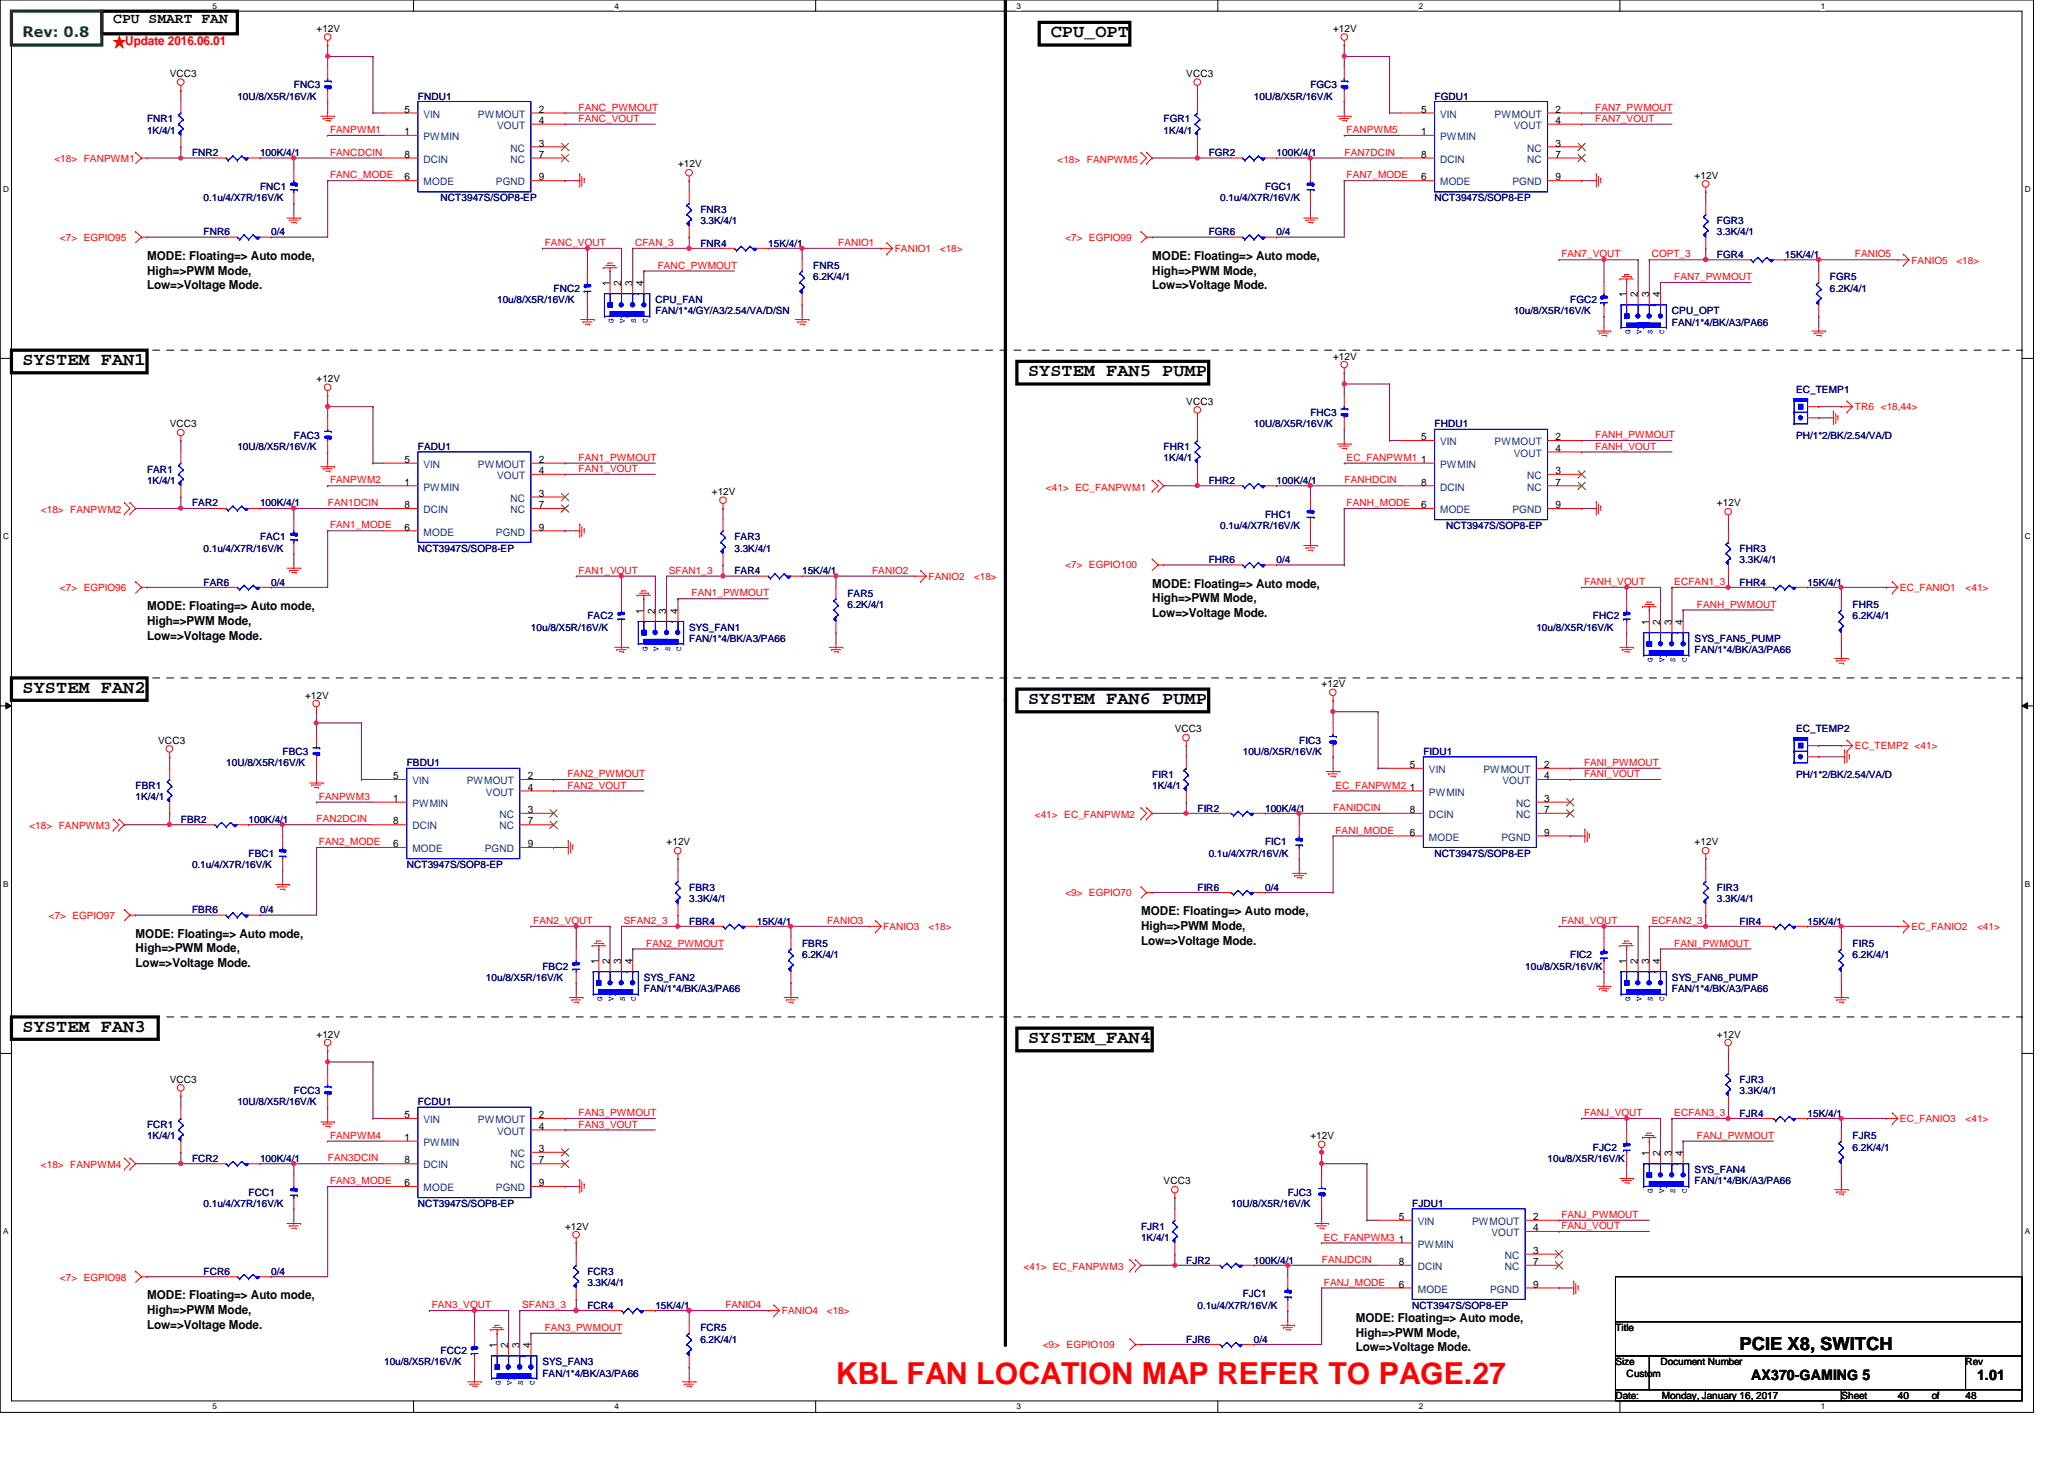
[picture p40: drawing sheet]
<svg xmlns="http://www.w3.org/2000/svg" width="297mm" height="210mm" viewBox="0 0 297 210" stroke-linecap="round" stroke-linejoin="round" font-family="sans-serif">
<defs><g id="words">
<text font-size="4.4" fill="#f00" x="120.3" y="199.1">KBL FAN LOCATION MAP REFER TO PAGE.27</text>
<g font-size="2.6">
<text x="151.2" y="5.3">CPU_OPT</text>
<text x="3.3" y="52.5">SYSTEM FAN1</text>
<text x="148" y="54.1">SYSTEM FAN5 PUMP</text>
<text x="3.3" y="99.7">SYSTEM FAN2</text>
<text x="148" y="101.3">SYSTEM FAN6 PUMP</text>
<text x="3.3" y="148.4">SYSTEM FAN3</text>
<text x="148" y="150">SYSTEM_FAN4</text>
<text x="250.4" y="194.2">PCIE X8, SWITCH</text>
</g>
<text font-size="2.1" fill="#008000" x="3.3" y="5.3">Rev: 0.8</text>
<g font-size="2.1">
<text x="16.3" y="3.3">CPU SMART FAN</text>
<text x="252" y="198.6">AX370-GAMING 5</text>
<text x="284.5" y="198.6">1.01</text>
</g>
<text font-size="1.8" fill="#f00" x="16.3" y="6.6">★Update 2016.06.01</text>
<g font-size="1.8">
<text x="21.2" y="37.4">MODE: Floating=&gt; Auto mode,</text>
<text x="21.2" y="39.5">High=&gt;PWM Mode,</text>
<text x="21.2" y="41.6">Low=&gt;Voltage Mode.</text>
<text x="165.8" y="37.4">MODE: Floating=&gt; Auto mode,</text>
<text x="165.8" y="39.5">High=&gt;PWM Mode,</text>
<text x="165.8" y="41.6">Low=&gt;Voltage Mode.</text>
<text x="21.2" y="87.8">MODE: Floating=&gt; Auto mode,</text>
<text x="21.2" y="89.9">High=&gt;PWM Mode,</text>
<text x="165.8" y="84.5">MODE: Floating=&gt; Auto mode,</text>
<text x="165.8" y="86.7">High=&gt;PWM Mode,</text>
<text x="165.8" y="88.8">Low=&gt;Voltage Mode.</text>
<text x="21.2" y="92">Low=&gt;Voltage Mode.</text>
<text x="164.2" y="131.7">MODE: Floating=&gt; Auto mode,</text>
<text x="19.5" y="134.9">MODE: Floating=&gt; Auto mode,</text>
<text x="19.5" y="137">High=&gt;PWM Mode,</text>
<text x="164.2" y="133.8">High=&gt;PWM Mode,</text>
<text x="164.2" y="135.9">Low=&gt;Voltage Mode.</text>
<text x="19.5" y="139.1">Low=&gt;Voltage Mode.</text>
<text x="21.2" y="186.9">MODE: Floating=&gt; Auto mode,</text>
<text x="21.2" y="189.1">High=&gt;PWM Mode,</text>
<text x="21.2" y="191.2">Low=&gt;Voltage Mode.</text>
<text x="195.1" y="190.2">MODE: Floating=&gt; Auto mode,</text>
<text x="195.1" y="192.3">High=&gt;PWM Mode,</text>
<text x="195.1" y="194.4">Low=&gt;Voltage Mode.</text>
</g>
<g font-size="1.5">
<text x="58.2" y="16.2">5</text>
<text x="77.6" y="16.2">2</text>
<text x="77.6" y="17.8">4</text>
<text x="204.5" y="16.2">5</text>
<text x="223.9" y="16.2">2</text>
<text x="223.9" y="17.8">4</text>
<text x="58.2" y="19.4">1</text>
<text x="58.2" y="22.7">8</text>
<text x="77.6" y="21.1">3</text>
<text x="77.6" y="22.7">7</text>
<text x="204.5" y="19.4">1</text>
<text x="204.5" y="22.7">8</text>
<text x="223.9" y="21.1">3</text>
<text x="223.9" y="22.7">7</text>
<text x="58.2" y="26">6</text>
<text x="77.6" y="26">9</text>
<text x="204.5" y="26">6</text>
<text x="223.9" y="26">9</text>
<text x="87.8" y="41.1" transform="rotate(-90 87.8 41.1)">1</text>
<text x="89.4" y="41.1" transform="rotate(-90 89.4 41.1)">2</text>
<text x="91" y="41.1" transform="rotate(-90 91 41.1)">3</text>
<text x="92.6" y="41.1" transform="rotate(-90 92.6 41.1)">4</text>
<text x="234.1" y="42.7" transform="rotate(-90 234.1 42.7)">1</text>
<text x="235.7" y="42.7" transform="rotate(-90 235.7 42.7)">2</text>
<text x="237.3" y="42.7" transform="rotate(-90 237.3 42.7)">3</text>
<text x="238.9" y="42.7" transform="rotate(-90 238.9 42.7)">4</text>
<text x="204.5" y="63.3">5</text>
<text x="223.9" y="63.3">2</text>
<text x="223.9" y="65">4</text>
<text x="58.2" y="69.8">1</text>
<text x="58.2" y="66.6">5</text>
<text x="77.6" y="71.5">3</text>
<text x="77.6" y="66.6">2</text>
<text x="77.6" y="68.2">4</text>
<text x="204.5" y="66.6">1</text>
<text x="204.5" y="69.8">8</text>
<text x="223.9" y="68.2">3</text>
<text x="223.9" y="69.8">7</text>
<text x="58.2" y="73.1">8</text>
<text x="58.2" y="76.3">6</text>
<text x="77.6" y="73.1">7</text>
<text x="77.6" y="76.3">9</text>
<text x="204.5" y="73.1">6</text>
<text x="223.9" y="73.1">9</text>
<text x="92.6" y="88.3" transform="rotate(-90 92.6 88.3)">1</text>
<text x="94.3" y="88.3" transform="rotate(-90 94.3 88.3)">2</text>
<text x="95.9" y="88.3" transform="rotate(-90 95.9 88.3)">3</text>
<text x="97.5" y="88.3" transform="rotate(-90 97.5 88.3)">4</text>
<text x="237.3" y="89.9" transform="rotate(-90 237.3 89.9)">1</text>
<text x="238.9" y="89.9" transform="rotate(-90 238.9 89.9)">2</text>
<text x="240.6" y="89.9" transform="rotate(-90 240.6 89.9)">3</text>
<text x="242.2" y="89.9" transform="rotate(-90 242.2 89.9)">4</text>
<text x="56.6" y="112.1">5</text>
<text x="75.9" y="112.1">2</text>
<text x="75.9" y="113.7">4</text>
<text x="202.9" y="113.7">1</text>
<text x="202.9" y="110.5">5</text>
<text x="222.2" y="110.5">2</text>
<text x="222.2" y="112.1">4</text>
<text x="56.6" y="115.4">1</text>
<text x="56.6" y="118.6">8</text>
<text x="75.9" y="117">3</text>
<text x="75.9" y="118.6">7</text>
<text x="202.9" y="117">8</text>
<text x="222.2" y="115.4">3</text>
<text x="222.2" y="117">7</text>
<text x="56.6" y="121.9">6</text>
<text x="75.9" y="121.9">9</text>
<text x="202.9" y="120.2">6</text>
<text x="222.2" y="120.2">9</text>
<text x="86.1" y="138.6" transform="rotate(-90 86.1 138.6)">1</text>
<text x="87.8" y="138.6" transform="rotate(-90 87.8 138.6)">2</text>
<text x="89.4" y="138.6" transform="rotate(-90 89.4 138.6)">3</text>
<text x="91" y="138.6" transform="rotate(-90 91 138.6)">4</text>
<text x="234.1" y="138.6" transform="rotate(-90 234.1 138.6)">1</text>
<text x="235.7" y="138.6" transform="rotate(-90 235.7 138.6)">2</text>
<text x="237.3" y="138.6" transform="rotate(-90 237.3 138.6)">3</text>
<text x="238.9" y="138.6" transform="rotate(-90 238.9 138.6)">4</text>
<text x="58.2" y="160.9">5</text>
<text x="77.6" y="160.9">2</text>
<text x="58.2" y="164.1">1</text>
<text x="58.2" y="167.4">8</text>
<text x="77.6" y="165.7">3</text>
<text x="77.6" y="167.4">7</text>
<text x="77.6" y="162.5">4</text>
<text x="237.3" y="166.3" transform="rotate(-90 237.3 166.3)">1</text>
<text x="238.9" y="166.3" transform="rotate(-90 238.9 166.3)">2</text>
<text x="240.6" y="166.3" transform="rotate(-90 240.6 166.3)">3</text>
<text x="242.2" y="166.3" transform="rotate(-90 242.2 166.3)">4</text>
<text x="58.2" y="170.6">6</text>
<text x="77.6" y="170.6">9</text>
<text x="201.3" y="178.8">1</text>
<text x="201.3" y="175.5">5</text>
<text x="220.6" y="175.5">2</text>
<text x="220.6" y="177.1">4</text>
<text x="201.3" y="182">8</text>
<text x="201.3" y="185.3">6</text>
<text x="220.6" y="180.4">3</text>
<text x="220.6" y="182">7</text>
<text x="220.6" y="185.3">9</text>
<text x="71.5" y="193.9" transform="rotate(-90 71.5 193.9)">1</text>
<text x="73.1" y="193.9" transform="rotate(-90 73.1 193.9)">2</text>
<text x="74.8" y="193.9" transform="rotate(-90 74.8 193.9)">3</text>
<text x="76.4" y="193.9" transform="rotate(-90 76.4 193.9)">4</text>
</g>
<g font-size="1.5" fill="#004080">
<text x="61" y="16.9">VIN</text>
<text x="68.8" y="16.9">PWMOUT</text>
<text x="207.3" y="16.9">VIN</text>
<text x="215.1" y="16.9">PWMOUT</text>
<text x="61" y="20.2">PWMIN</text>
<text x="61" y="23.4">DCIN</text>
<text x="71.5" y="18.5">VOUT</text>
<text x="73.5" y="21.8">NC</text>
<text x="73.5" y="23.4">NC</text>
<text x="207.3" y="20.2">PWMIN</text>
<text x="207.3" y="23.4">DCIN</text>
<text x="217.8" y="18.5">VOUT</text>
<text x="219.8" y="21.8">NC</text>
<text x="219.8" y="23.4">NC</text>
<text x="61" y="26.7">MODE</text>
<text x="71.4" y="26.7">PGND</text>
<text x="207.3" y="26.7">MODE</text>
<text x="217.7" y="26.7">PGND</text>
<text x="207.3" y="64.1">VIN</text>
<text x="215.1" y="64.1">PWMOUT</text>
<text x="217.8" y="65.7">VOUT</text>
<text x="61" y="70.6">PWMIN</text>
<text x="61" y="67.3">VIN</text>
<text x="68.8" y="67.3">PWMOUT</text>
<text x="71.5" y="68.9">VOUT</text>
<text x="207.3" y="67.3">PWMIN</text>
<text x="207.3" y="70.6">DCIN</text>
<text x="219.8" y="68.9">NC</text>
<text x="219.8" y="70.6">NC</text>
<text x="61" y="73.8">DCIN</text>
<text x="61" y="77">MODE</text>
<text x="71.4" y="77">PGND</text>
<text x="73.5" y="72.2">NC</text>
<text x="73.5" y="73.8">NC</text>
<text x="207.3" y="73.8">MODE</text>
<text x="217.7" y="73.8">PGND</text>
<text x="59.3" y="112.8">VIN</text>
<text x="67.2" y="112.8">PWMOUT</text>
<text x="205.7" y="111.2">VIN</text>
<text x="213.5" y="111.2">PWMOUT</text>
<text x="216.2" y="112.8">VOUT</text>
<text x="59.3" y="116.1">PWMIN</text>
<text x="59.3" y="119.3">DCIN</text>
<text x="69.9" y="114.5">VOUT</text>
<text x="71.9" y="117.7">NC</text>
<text x="71.9" y="119.3">NC</text>
<text x="205.7" y="114.5">PWMIN</text>
<text x="205.7" y="117.7">DCIN</text>
<text x="218.2" y="116.1">NC</text>
<text x="218.2" y="117.7">NC</text>
<text x="59.3" y="122.6">MODE</text>
<text x="69.8" y="122.6">PGND</text>
<text x="205.7" y="120.9">MODE</text>
<text x="216.1" y="120.9">PGND</text>
<text x="61" y="161.6">VIN</text>
<text x="68.8" y="161.6">PWMOUT</text>
<text x="61" y="164.8">PWMIN</text>
<text x="71.5" y="163.2">VOUT</text>
<text x="73.5" y="166.5">NC</text>
<text x="61" y="168.1">DCIN</text>
<text x="61" y="171.4">MODE</text>
<text x="71.4" y="171.4">PGND</text>
<text x="73.5" y="168.1">NC</text>
<text x="204" y="179.5">PWMIN</text>
<text x="204" y="176.2">VIN</text>
<text x="211.9" y="176.2">PWMOUT</text>
<text x="214.6" y="177.8">VOUT</text>
<text x="204" y="182.7">DCIN</text>
<text x="204" y="186">MODE</text>
<text x="214.5" y="186">PGND</text>
<text x="216.6" y="181.1">NC</text>
<text x="216.6" y="182.7">NC</text>
</g>
<g font-size="1.4">
<text x="45.5" y="4.6">+12V</text>
<text x="191.9" y="4.6">+12V</text>
<text x="24.4" y="11.1">VCC3</text>
<text x="170.7" y="11.1">VCC3</text>
<text x="97.6" y="24.1">+12V</text>
<text x="243.9" y="25.7">+12V</text>
<text x="191.9" y="51.7">+12V</text>
<text x="45.5" y="55">+12V</text>
<text x="170.7" y="58.3">VCC3</text>
<text x="24.4" y="61.5">VCC3</text>
<text x="102.4" y="71.2">+12V</text>
<text x="247.1" y="72.9">+12V</text>
<text x="43.9" y="100.5">+12V</text>
<text x="190.2" y="98.9">+12V</text>
<text x="22.8" y="107">VCC3</text>
<text x="169.1" y="105.4">VCC3</text>
<text x="95.9" y="121.6">+12V</text>
<text x="243.9" y="121.6">+12V</text>
<text x="45.5" y="149.3">+12V</text>
<text x="247.1" y="149.3">+12V</text>
<text x="24.4" y="155.8">VCC3</text>
<text x="188.6" y="163.9">+12V</text>
<text x="167.5" y="170.4">VCC3</text>
<text x="81.3" y="176.9">+12V</text>
<text x="232.5" y="191.5">Title</text>
<text x="232.5" y="196.4">Size</text>
<text x="239" y="196.4">Document Number</text>
<text x="282.9" y="196.4">Rev</text>
<text x="232.5" y="201.3">Date:</text>
<text x="234.1" y="198">Custom</text>
<text x="239.1" y="201.3">Monday, January 16, 2017</text>
<text x="265" y="201.3">Sheet</text>
<text x="273.1" y="201.3">40</text>
<text x="278" y="201.3">of</text>
<text x="282.9" y="201.3">48</text>
</g>
<g font-size="1.4" fill="#000080">
<text x="21.2" y="17.6">FNR1</text>
<text x="34.2" y="14.4">10U/8/X5R/16V/K</text>
<text x="42.3" y="12.7">FNC3</text>
<text x="60.2" y="14.4">FNDU1</text>
<text x="167.5" y="17.6">FGR1</text>
<text x="180.5" y="14.4">10U/8/X5R/16V/K</text>
<text x="188.6" y="12.7">FGC3</text>
<text x="206.5" y="14.4">FGDU1</text>
<text x="21.2" y="19.2">1K/4/1</text>
<text x="27.6" y="22.5">FNR2</text>
<text x="37.4" y="22.5">100K/4/1</text>
<text x="167.5" y="19.2">1K/4/1</text>
<text x="173.9" y="22.5">FGR2</text>
<text x="183.7" y="22.5">100K/4/1</text>
<text x="29.3" y="29">0.1u/4/X7R/16V/K</text>
<text x="37.4" y="27.3">FNC1</text>
<text x="63.4" y="29">NCT3947S/SOP8-EP</text>
<text x="175.6" y="29">0.1u/4/X7R/16V/K</text>
<text x="182.1" y="27.3">FGC1</text>
<text x="206.5" y="29">NCT3947S/SOP8-EP</text>
<text x="29.3" y="33.9">FNR6</text>
<text x="39" y="33.9">0/4</text>
<text x="100.8" y="30.6">FNR3</text>
<text x="100.8" y="32.2">3.3K/4/1</text>
<text x="100.8" y="35.5">FNR4</text>
<text x="110.6" y="35.5">15K/4/1</text>
<text x="173.9" y="33.9">FGR6</text>
<text x="183.7" y="33.9">0/4</text>
<text x="247.1" y="32.2">FGR3</text>
<text x="247.1" y="33.9">3.3K/4/1</text>
<text x="79.7" y="42">FNC2</text>
<text x="117" y="38.7">FNR5</text>
<text x="117" y="40.3">6.2K/4/1</text>
<text x="247.1" y="37.1">FGR4</text>
<text x="256.9" y="37.1">15K/4/1</text>
<text x="263.4" y="40.3">FGR5</text>
<text x="263.4" y="42">6.2K/4/1</text>
<text x="71.5" y="43.6">10u/8/X5R/16V/K</text>
<text x="94.3" y="43.6">CPU_FAN</text>
<text x="94.3" y="45.2">FAN/1*4/GY/A3/2.54/VA/D/SN</text>
<text x="217.8" y="45.2">10u/8/X5R/16V/K</text>
<text x="226" y="43.6">FGC2</text>
<text x="240.6" y="45.2">CPU_OPT</text>
<text x="240.6" y="46.9">FAN/1*4/BK/A3/PA66</text>
<text x="188.6" y="59.9">FHC3</text>
<text x="258.5" y="56.6">EC_TEMP1</text>
<text x="34.2" y="64.7">10U/8/X5R/16V/K</text>
<text x="42.3" y="63.1">FAC3</text>
<text x="60.2" y="64.7">FADU1</text>
<text x="167.5" y="64.7">FHR1</text>
<text x="180.5" y="61.5">10U/8/X5R/16V/K</text>
<text x="206.5" y="61.5">FHDU1</text>
<text x="258.5" y="63.1">PH/1*2/BK/2.54/VA/D</text>
<text x="21.2" y="68">FAR1</text>
<text x="21.2" y="69.6">1K/4/1</text>
<text x="167.5" y="66.4">1K/4/1</text>
<text x="173.9" y="69.6">FHR2</text>
<text x="183.7" y="69.6">100K/4/1</text>
<text x="27.6" y="72.9">FAR2</text>
<text x="37.4" y="72.9">100K/4/1</text>
<text x="37.4" y="77.7">FAC1</text>
<text x="105.7" y="77.7">FAR3</text>
<text x="175.6" y="76.1">0.1u/4/X7R/16V/K</text>
<text x="182.1" y="74.5">FHC1</text>
<text x="208.1" y="76.1">NCT3947S/SOP8-EP</text>
<text x="29.3" y="79.4">0.1u/4/X7R/16V/K</text>
<text x="60.2" y="79.4">NCT3947S/SOP8-EP</text>
<text x="105.7" y="79.4">3.3K/4/1</text>
<text x="105.7" y="82.6">FAR4</text>
<text x="115.4" y="82.6">15K/4/1</text>
<text x="173.9" y="81">FHR6</text>
<text x="183.7" y="81">0/4</text>
<text x="250.4" y="79.4">FHR3</text>
<text x="250.4" y="81">3.3K/4/1</text>
<text x="29.3" y="84.2">FAR6</text>
<text x="39" y="84.2">0/4</text>
<text x="84.5" y="89.1">FAC2</text>
<text x="122" y="85.9">FAR5</text>
<text x="122" y="87.5">6.2K/4/1</text>
<text x="229.2" y="89.1">FHC2</text>
<text x="250.4" y="84.2">FHR4</text>
<text x="260.1" y="84.2">15K/4/1</text>
<text x="266.6" y="87.5">FHR5</text>
<text x="266.6" y="89.1">6.2K/4/1</text>
<text x="76.4" y="90.8">10u/8/X5R/16V/K</text>
<text x="99.2" y="90.8">SYS_FAN1</text>
<text x="99.2" y="92.4">FAN/1*4/BK/A3/PA66</text>
<text x="221.1" y="90.8">10u/8/X5R/16V/K</text>
<text x="243.9" y="92.4">SYS_FAN5_PUMP</text>
<text x="243.9" y="94">FAN/1*4/BK/A3/PA66</text>
<text x="187" y="107">FIC3</text>
<text x="258.5" y="105.4">EC_TEMP2</text>
<text x="19.5" y="113.5">FBR1</text>
<text x="32.6" y="110.2">10U/8/X5R/16V/K</text>
<text x="40.7" y="108.6">FBC3</text>
<text x="58.5" y="110.2">FBDU1</text>
<text x="165.8" y="111.9">FIR1</text>
<text x="165.8" y="113.5">1K/4/1</text>
<text x="178.9" y="108.6">10U/8/X5R/16V/K</text>
<text x="204.8" y="108.6">FIDU1</text>
<text x="258.5" y="111.9">PH/1*2/BK/2.54/VA/D</text>
<text x="19.5" y="115.1">1K/4/1</text>
<text x="26" y="118.4">FBR2</text>
<text x="35.8" y="118.4">100K/4/1</text>
<text x="172.3" y="116.8">FIR2</text>
<text x="182.1" y="116.8">100K/4/1</text>
<text x="27.6" y="124.9">0.1u/4/X7R/16V/K</text>
<text x="35.8" y="123.3">FBC1</text>
<text x="58.5" y="124.9">NCT3947S/SOP8-EP</text>
<text x="173.9" y="123.3">0.1u/4/X7R/16V/K</text>
<text x="182.1" y="121.6">FIC1</text>
<text x="206.5" y="123.3">NCT3947S/SOP8-EP</text>
<text x="27.6" y="131.4">FBR6</text>
<text x="37.4" y="131.4">0/4</text>
<text x="99.2" y="128.1">FBR3</text>
<text x="99.2" y="129.8">3.3K/4/1</text>
<text x="172.3" y="128.1">FIR6</text>
<text x="182.1" y="128.1">0/4</text>
<text x="247.1" y="128.1">FIR3</text>
<text x="247.1" y="129.8">3.3K/4/1</text>
<text x="99.2" y="133">FBR4</text>
<text x="108.9" y="133">15K/4/1</text>
<text x="115.4" y="136.3">FBR5</text>
<text x="115.4" y="137.9">6.2K/4/1</text>
<text x="226" y="137.9">FIC2</text>
<text x="250.4" y="133">FIR4</text>
<text x="260.1" y="133">15K/4/1</text>
<text x="266.6" y="136.3">FIR5</text>
<text x="266.6" y="137.9">6.2K/4/1</text>
<text x="69.9" y="141.1">10u/8/X5R/16V/K</text>
<text x="78.1" y="139.5">FBC2</text>
<text x="92.7" y="141.1">SYS_FAN2</text>
<text x="92.7" y="142.7">FAN/1*4/BK/A3/PA66</text>
<text x="219.5" y="139.5">10u/8/X5R/16V/K</text>
<text x="240.6" y="141.1">SYS_FAN6_PUMP</text>
<text x="240.6" y="142.7">FAN/1*4/BK/A3/PA66</text>
<text x="250.4" y="155.8">FJR3</text>
<text x="34.2" y="159">10U/8/X5R/16V/K</text>
<text x="42.3" y="157.4">FCC3</text>
<text x="60.2" y="159">FCDU1</text>
<text x="250.4" y="160.7">FJR4</text>
<text x="250.4" y="157.4">3.3K/4/1</text>
<text x="260.1" y="160.7">15K/4/1</text>
<text x="21.2" y="162.3">FCR1</text>
<text x="21.2" y="163.9">1K/4/1</text>
<text x="27.6" y="167.1">FCR2</text>
<text x="37.4" y="167.1">100K/4/1</text>
<text x="222.7" y="167.1">10u/8/X5R/16V/K</text>
<text x="229.2" y="165.5">FJC2</text>
<text x="266.6" y="163.9">FJR5</text>
<text x="266.6" y="165.5">6.2K/4/1</text>
<text x="29.3" y="173.7">0.1u/4/X7R/16V/K</text>
<text x="35.8" y="172">FCC1</text>
<text x="60.2" y="173.7">NCT3947S/SOP8-EP</text>
<text x="177.2" y="173.7">10U/8/X5R/16V/K</text>
<text x="185.3" y="172">FJC3</text>
<text x="203.2" y="173.7">FJDU1</text>
<text x="243.9" y="168.8">SYS_FAN4</text>
<text x="243.9" y="170.4">FAN/1*4/BK/A3/PA66</text>
<text x="164.2" y="176.9">FJR1</text>
<text x="164.2" y="178.5">1K/4/1</text>
<text x="29.3" y="183.4">FCR6</text>
<text x="39" y="183.4">0/4</text>
<text x="84.5" y="183.4">FCR3</text>
<text x="84.5" y="185">3.3K/4/1</text>
<text x="170.7" y="181.8">FJR2</text>
<text x="180.5" y="181.8">100K/4/1</text>
<text x="84.5" y="188.3">FCR4</text>
<text x="94.3" y="188.3">15K/4/1</text>
<text x="100.8" y="191.5">FCR5</text>
<text x="172.3" y="188.3">0.1u/4/X7R/16V/K</text>
<text x="178.9" y="186.6">FJC1</text>
<text x="203.2" y="188.3">NCT3947S/SOP8-EP</text>
<text x="55.3" y="196.4">10u/8/X5R/16V/K</text>
<text x="63.4" y="194.8">FCC2</text>
<text x="78.1" y="196.4">SYS_FAN3</text>
<text x="100.8" y="193.2">6.2K/4/1</text>
<text x="170.7" y="193.2">FJR6</text>
<text x="180.5" y="193.2">0/4</text>
<text x="78.1" y="198">FAN/1*4/BK/A3/PA66</text>
</g>
<g font-size="1.4" fill="#f00">
<text x="83.3" y="15.9">FANC_PWMOUT</text>
<text x="83.3" y="17.5">FANC_VOUT</text>
<text x="229.6" y="15.9">FAN7_PWMOUT</text>
<text x="229.6" y="17.5">FAN7_VOUT</text>
<text x="7.8" y="23.3">&lt;18&gt; FANPWM1</text>
<text x="47.5" y="19.1">FANPWM1</text>
<text x="47.5" y="22.4">FANCDCIN</text>
<text x="152.2" y="23.5">&lt;18&gt; FANPWM5</text>
<text x="193.5" y="22.4">FAN7DCIN</text>
<text x="193.8" y="19.1">FANPWM5</text>
<text x="47.5" y="25.7">FANC_MODE</text>
<text x="193.8" y="25.7">FAN7_MODE</text>
<text x="8.6" y="34.7">&lt;7&gt; EGPIO95</text>
<text x="78.4" y="35.4">FANC_VOUT</text>
<text x="91.4" y="35.4">CFAN_3</text>
<text x="120.6" y="35.4">FANIO1</text>
<text x="153.3" y="34.7">&lt;7&gt; EGPIO99</text>
<text x="94.7" y="38.7">FANC_PWMOUT</text>
<text x="128.8" y="36.3">FANIO1</text>
<text x="135.3" y="36.3">&lt;18&gt;</text>
<text x="224.7" y="37">FAN7_VOUT</text>
<text x="237.7" y="37">COPT_3</text>
<text x="241" y="40.3">FAN7_PWMOUT</text>
<text x="267" y="37">FANIO5</text>
<text x="275.1" y="37.9">FANIO5</text>
<text x="281.6" y="37.9">&lt;18&gt;</text>
<text x="267" y="59.1">TR6 &lt;18,44&gt;</text>
<text x="229.6" y="63">FANH_PWMOUT</text>
<text x="229.6" y="64.7">FANH_VOUT</text>
<text x="47.5" y="69.6">FANPWM2</text>
<text x="83.3" y="66.3">FAN1_PWMOUT</text>
<text x="83.3" y="67.9">FAN1_VOUT</text>
<text x="150.5" y="70.6">&lt;41&gt; EC_FANPWM1</text>
<text x="193.5" y="69.6">FANHDCIN</text>
<text x="193.8" y="66.3">EC_FANPWM1</text>
<text x="5.9" y="73.8">&lt;18&gt; FANPWM2</text>
<text x="47.2" y="72.8">FAN1DCIN</text>
<text x="47.5" y="76">FAN1_MODE</text>
<text x="193.8" y="72.8">FANH_MODE</text>
<text x="83.3" y="82.5">FAN1_VOUT</text>
<text x="96.3" y="82.5">SFAN1_3</text>
<text x="125.5" y="82.5">FANIO2</text>
<text x="133.6" y="83.4">FANIO2</text>
<text x="140.2" y="83.4">&lt;18&gt;</text>
<text x="153.3" y="81.8">&lt;7&gt; EGPIO100</text>
<text x="8.6" y="85">&lt;7&gt; EGPIO96</text>
<text x="99.5" y="85.8">FAN1_PWMOUT</text>
<text x="228" y="84.2">FANH_VOUT</text>
<text x="241" y="84.2">ECFAN1_3</text>
<text x="244.2" y="87.4">FANH_PWMOUT</text>
<text x="273.4" y="85">EC_FANIO1</text>
<text x="282.9" y="85">&lt;41&gt;</text>
<text x="267" y="107.8">EC_TEMP2 &lt;41&gt;</text>
<text x="81.7" y="111.8">FAN2_PWMOUT</text>
<text x="81.7" y="113.5">FAN2_VOUT</text>
<text x="192.2" y="113.5">EC_FANPWM2</text>
<text x="228" y="110.2">FANI_PWMOUT</text>
<text x="228" y="111.8">FANI_VOUT</text>
<text x="4.2" y="119.3">&lt;18&gt; FANPWM3</text>
<text x="45.5" y="118.3">FAN2DCIN</text>
<text x="45.9" y="115.1">FANPWM3</text>
<text x="148.9" y="117.7">&lt;41&gt; EC_FANPWM2</text>
<text x="191.9" y="116.7">FANIDCIN</text>
<text x="192.2" y="119.9">FANI_MODE</text>
<text x="45.9" y="121.6">FAN2_MODE</text>
<text x="153.3" y="128.9">&lt;9&gt; EGPIO70</text>
<text x="7" y="132.2">&lt;7&gt; EGPIO97</text>
<text x="76.7" y="132.9">FAN2_VOUT</text>
<text x="89.8" y="132.9">SFAN2_3</text>
<text x="93" y="136.2">FAN2_PWMOUT</text>
<text x="119" y="132.9">FANIO3</text>
<text x="127.1" y="133.8">FANIO3</text>
<text x="133.6" y="133.8">&lt;18&gt;</text>
<text x="224.7" y="132.9">FANI_VOUT</text>
<text x="237.7" y="132.9">ECFAN2_3</text>
<text x="241" y="136.2">FANI_PWMOUT</text>
<text x="275.1" y="133.8">EC_FANIO2</text>
<text x="284.5" y="133.8">&lt;41&gt;</text>
<text x="83.3" y="160.6">FAN3_PWMOUT</text>
<text x="228" y="160.6">FANJ_VOUT</text>
<text x="241" y="160.6">ECFAN3_3</text>
<text x="273.4" y="161.5">EC_FANIO3</text>
<text x="282.9" y="161.5">&lt;41&gt;</text>
<text x="47.2" y="167.1">FAN3DCIN</text>
<text x="47.5" y="163.8">FANPWM4</text>
<text x="83.3" y="162.2">FAN3_VOUT</text>
<text x="244.2" y="163.8">FANJ_PWMOUT</text>
<text x="5.9" y="168.1">&lt;18&gt; FANPWM4</text>
<text x="47.5" y="170.3">FAN3_MODE</text>
<text x="190.5" y="178.5">EC_FANPWM3</text>
<text x="224.7" y="175.2">FANJ_PWMOUT</text>
<text x="224.7" y="176.8">FANJ_VOUT</text>
<text x="8.6" y="184.2">&lt;7&gt; EGPIO98</text>
<text x="147.3" y="182.8">&lt;41&gt; EC_FANPWM3</text>
<text x="190.2" y="181.7">FANJDCIN</text>
<text x="190.5" y="185">FANJ_MODE</text>
<text x="62.1" y="188.2">FAN3_VOUT</text>
<text x="75.1" y="188.2">SFAN3_3</text>
<text x="78.4" y="191.5">FAN3_PWMOUT</text>
<text x="104.4" y="188.2">FANIO4</text>
<text x="112.5" y="189.1">FANIO4</text>
<text x="119" y="189.1">&lt;18&gt;</text>
<text x="150.1" y="194">&lt;9&gt; EGPIO109</text>
</g>
<g font-size="1.2">
<text x="30.6" y="1.2">5</text>
<text x="88.4" y="1.2">4</text>
<text x="146.3" y="1.2">3</text>
<text x="204.2" y="1.2">2</text>
<text x="262" y="1.2">1</text>
<text x=".5" y="27.6">D</text>
<text x="291.4" y="27.6">D</text>
<text x=".5" y="77.6">C</text>
<text x="291.4" y="77.6">C</text>
<text x=".5" y="127.6">B</text>
<text x="291.4" y="127.6">B</text>
<text x=".5" y="177.6">A</text>
<text x="291.4" y="177.6">A</text>
<text x="30.6" y="202.8">5</text>
<text x="88.4" y="202.8">4</text>
<text x="146.3" y="202.8">3</text>
<text x="204.2" y="202.8">2</text>
<text x="262" y="202.8">1</text>
</g>
<g font-size="1.1" fill="#00f">
<text x="88.3" y="46.5" transform="rotate(-90 88.3 46.5)">G</text>
<text x="89.9" y="46.5" transform="rotate(-90 89.9 46.5)">V</text>
<text x="91.5" y="46.5" transform="rotate(-90 91.5 46.5)">S</text>
<text x="93.2" y="46.5" transform="rotate(-90 93.2 46.5)">C</text>
<text x="234.6" y="48.1" transform="rotate(-90 234.6 48.1)">G</text>
<text x="236.2" y="48.1" transform="rotate(-90 236.2 48.1)">V</text>
<text x="237.8" y="48.1" transform="rotate(-90 237.8 48.1)">S</text>
<text x="239.5" y="48.1" transform="rotate(-90 239.5 48.1)">C</text>
<text x="93.2" y="93.6" transform="rotate(-90 93.2 93.6)">G</text>
<text x="94.8" y="93.6" transform="rotate(-90 94.8 93.6)">V</text>
<text x="96.4" y="93.6" transform="rotate(-90 96.4 93.6)">S</text>
<text x="98" y="93.6" transform="rotate(-90 98 93.6)">C</text>
<text x="237.8" y="95.2" transform="rotate(-90 237.8 95.2)">G</text>
<text x="239.5" y="95.2" transform="rotate(-90 239.5 95.2)">V</text>
<text x="241.1" y="95.2" transform="rotate(-90 241.1 95.2)">S</text>
<text x="242.7" y="95.2" transform="rotate(-90 242.7 95.2)">C</text>
<text x="86.7" y="144" transform="rotate(-90 86.7 144)">G</text>
<text x="88.3" y="144" transform="rotate(-90 88.3 144)">V</text>
<text x="89.9" y="144" transform="rotate(-90 89.9 144)">S</text>
<text x="91.5" y="144" transform="rotate(-90 91.5 144)">C</text>
<text x="234.6" y="144" transform="rotate(-90 234.6 144)">G</text>
<text x="236.2" y="144" transform="rotate(-90 236.2 144)">V</text>
<text x="237.8" y="144" transform="rotate(-90 237.8 144)">S</text>
<text x="239.5" y="144" transform="rotate(-90 239.5 144)">C</text>
<text x="237.8" y="171.7" transform="rotate(-90 237.8 171.7)">G</text>
<text x="239.5" y="171.7" transform="rotate(-90 239.5 171.7)">V</text>
<text x="241.1" y="171.7" transform="rotate(-90 241.1 171.7)">S</text>
<text x="242.7" y="171.7" transform="rotate(-90 242.7 171.7)">C</text>
<text x="72" y="199.3" transform="rotate(-90 72 199.3)">G</text>
<text x="73.7" y="199.3" transform="rotate(-90 73.7 199.3)">V</text>
<text x="75.3" y="199.3" transform="rotate(-90 75.3 199.3)">S</text>
<text x="76.9" y="199.3" transform="rotate(-90 76.9 199.3)">C</text>
</g>
</g></defs>
<path d="M0 0h292.6v203.2h-292.6zM1.6 1.6h289.4v199.9h-289.4z" fill="none" stroke="#000" stroke-width=".14"/>
<g fill="#fff">
<path d="M30.6 .2h.6v1.3h-.6z"/>
<path d="M30.6 201.7h.6v1.3h-.6z"/>
</g>
<path d="M59.5 0v1.6M59.5 201.5v1.7" fill="none" stroke="#000" stroke-width=".14"/>
<g fill="#fff">
<path d="M88.4 .2h.6v1.3h-.6z"/>
<path d="M88.4 201.7h.6v1.3h-.6z"/>
</g>
<path d="M117.4 0v1.6M117.4 201.5v1.7" fill="none" stroke="#000" stroke-width=".14"/>
<g fill="#fff">
<path d="M146.3 .2h.6v1.3h-.6z"/>
<path d="M146.3 201.7h.6v1.3h-.6z"/>
</g>
<path d="M175.3 0v1.6M175.3 201.5v1.7" fill="none" stroke="#000" stroke-width=".14"/>
<g fill="#fff">
<path d="M204.2 .2h.6v1.3h-.6z"/>
<path d="M204.2 201.7h.6v1.3h-.6z"/>
</g>
<path d="M233.1 0v1.6M233.1 201.5v1.7" fill="none" stroke="#000" stroke-width=".14"/>
<g fill="#fff">
<path d="M262 .2h.6v1.3h-.6z"/>
<path d="M262 201.7h.6v1.3h-.6z"/>
<path d="M.5 26.6h.8v1.3h-.8z"/>
<path d="M291.4 26.6h.8v1.3h-.8z"/>
<path d="M.5 76.5h.8v1.4h-.8z"/>
<path d="M291.4 76.5h.8v1.4h-.8z"/>
</g>
<path d="M0 51.6h1.6M291 51.6h1.6" fill="none" stroke="#000" stroke-width=".14"/>
<g fill="#fff">
<path d="M.5 126.5h.7v1.3h-.7z"/>
<path d="M291.4 126.5h.7v1.3h-.7z"/>
</g>
<path d="M0 101.6h1.6M.8 101.1l.8 .5-.8 .4zM291 101.6l.8-.5v.9zM291 101.6h1.6" fill="none" stroke="#000" stroke-width=".14"/>
<path d="M.8 101.1l.8 .5-.8 .4zM291 101.6l.8-.5v.9z" fill="#000"/>
<g fill="#fff">
<path d="M.5 176.5h.7v1.3h-.7z"/>
<path d="M291.4 176.5h.7v1.3h-.7z"/>
</g>
<path d="M0 151.6h1.6M291 151.6h1.6" fill="none" stroke="#000" stroke-width=".14"/>
<path d="M193.5 8.1h.1M193.5 8.1v1.6" fill="none" stroke="#800040" stroke-width=".14"/>
<circle cx="193.5" cy="8.1" r=".3" fill="#f0f"/>
<circle cx="193.5" cy="8.1" r=".3" fill="none" stroke="#f0f" stroke-width=".14"/>
<path d="M193.5 6.5h.1M193.5 19.5h.1M193.5 8.1h.1M193.5 6.5v1.6M193.5 19.5h8.1M193.5 8.1h6.5M200 8.1h.1M200 8.1v8.2M188.6 22.7h.1M188.6 22.7h13" fill="none" stroke="#800040" stroke-width=".14"/>
<circle cx="188.6" cy="22.7" r=".31" fill="#f0f"/>
<circle cx="188.6" cy="22.7" r=".31" fill="none" stroke="#f0f" stroke-width=".14"/>
<g fill="none" stroke="#800040" stroke-width=".14">
<path d="M193.5 14.6h.1M193.5 14.6v1.7M200 16.3h.1M200 16.3h1.6M227.6 16.3h.1M227.6 16.3h13M172.3 21.1h.1M172.3 22.7h.1M172.3 22.7h4.9M172.3 21.1v1.6M183.7 22.7h.1M183.7 22.7h4.9"/>
<path d="M188.6 29.3h.1M188.6 22.7h.1M188.6 22.7v1.7M188.6 29.3v1.6"/>
</g>
<circle cx="172.3" cy="22.7" r=".31" fill="#f0f"/>
<circle cx="172.3" cy="22.7" r=".31" fill="none" stroke="#f0f" stroke-width=".14"/>
<g fill="none" stroke="#800040" stroke-width=".14">
<path d="M172.3 13h.1M172.3 13v1.6M227.6 17.9h.1M227.6 17.9h13M165.8 22.7h.1M165.8 34.1h.1M165.8 22.7h6.5M165.8 34.1h11.4M183.7 34.1h.1M193.5 26h.1M193.5 26v8.1h-9.8M224.4 37.4h.1"/>
<path d="M224.4 37.4h11.4M230.8 37.4h.1M230.8 37.4v3.2M235.8 37.4h.1M235.8 37.4v4.8M237.4 37.4h.1M237.4 37.4v4.8M245.5 27.6h.1M245.5 27.6v1.7M230.8 45.5h.1M230.8 45.5v1.6M234.1 40.6h.1"/>
<path d="M234.1 40.6v1.6"/>
</g>
<circle cx="230.8" cy="37.3" r=".3" fill="#f0f"/>
<circle cx="230.8" cy="37.3" r=".3" fill="none" stroke="#f0f" stroke-width=".14"/>
<path d="M256.9 37.4h.1M256.9 37.4h16.2M261.7 37.4h.1M239 40.6h.1M239 40.6v1.6" fill="none" stroke="#800040" stroke-width=".14"/>
<circle cx="261.7" cy="37.3" r=".31" fill="#f0f"/>
<circle cx="261.7" cy="37.3" r=".31" fill="none" stroke="#f0f" stroke-width=".14"/>
<path d="M245.5 37.4h.1M245.5 37.4h4.9" fill="none" stroke="#800040" stroke-width=".14"/>
<circle cx="245.5" cy="37.3" r=".31" fill="#f0f"/>
<circle cx="245.5" cy="37.3" r=".31" fill="none" stroke="#f0f" stroke-width=".14"/>
<g fill="none" stroke="#800040" stroke-width=".14">
<path d="M193.5 26h.1M193.5 26h8.1M237.4 37.4h.1M245.5 35.7h.1M245.5 35.7v1.7h-8.1M261.7 37.4h.1M261.7 37.4v1.6M47.2 58.5h.1M47.2 58.5v1.6M239 40.6h.1M239 40.6h13M261.7 45.5h.1"/>
<path d="M261.7 45.5v1.6"/>
</g>
<circle cx="47.1" cy="58.5" r=".31" fill="#f0f"/>
<circle cx="47.1" cy="58.5" r=".31" fill="none" stroke="#f0f" stroke-width=".14"/>
<g fill="none" stroke="#800040" stroke-width=".14">
<path d="M47.2 58.5h.1M47.2 58.5h6.5M53.7 58.5h.1M53.7 58.5v8.1M47.2 69.9h.1M47.2 69.9h8.1M104.1 73.2h.1M104.1 73.2v1.6M82.9 82.9h.1M82.9 82.9h11.4M89.4 91h.1M89.4 82.9h.1"/>
<path d="M89.4 82.9v3.2M89.4 91v1.6M92.7 86.1h.1M92.7 86.1v1.7M94.3 82.9h.1M94.3 82.9v4.9M95.9 82.9h.1M95.9 82.9v4.9"/>
</g>
<circle cx="89.4" cy="82.9" r=".31" fill="#f0f"/>
<circle cx="89.4" cy="82.9" r=".31" fill="none" stroke="#f0f" stroke-width=".14"/>
<path d="M97.6 86.1h.1M97.6 86.1v1.7M115.4 82.9h.1M115.4 82.9h16.3M120.3 82.9h.1" fill="none" stroke="#800040" stroke-width=".14"/>
<circle cx="120.3" cy="82.9" r=".31" fill="#f0f"/>
<circle cx="120.3" cy="82.9" r=".31" fill="none" stroke="#f0f" stroke-width=".14"/>
<path d="M104.1 82.9h.1M104.1 82.9h4.8" fill="none" stroke="#800040" stroke-width=".14"/>
<circle cx="104" cy="82.9" r=".31" fill="#f0f"/>
<circle cx="104" cy="82.9" r=".31" fill="none" stroke="#f0f" stroke-width=".14"/>
<path d="M42.3 73.2h.1M42.3 73.2h13" fill="none" stroke="#800040" stroke-width=".14"/>
<circle cx="42.3" cy="73.1" r=".31" fill="#f0f"/>
<circle cx="42.3" cy="73.1" r=".31" fill="none" stroke="#f0f" stroke-width=".14"/>
<g fill="none" stroke="#800040" stroke-width=".14">
<path d="M26 71.5h.1M26 73.2h.1M26 71.5v1.7M26 73.2h4.9M47.2 65h.1M47.2 65v1.6M53.7 66.6h.1M53.7 66.6h1.6M81.3 66.6h.1M81.3 66.6h13M95.9 82.9h.1M97.6 86.1h.1"/>
<path d="M97.6 86.1h13M104.1 81.3h.1M104.1 81.3v1.6h-8.2M120.3 82.9h.1M120.3 91h.1M120.3 82.9v1.6M120.3 91v1.6"/>
</g>
<circle cx="26" cy="73.1" r=".31" fill="#f0f"/>
<circle cx="26" cy="73.1" r=".31" fill="none" stroke="#f0f" stroke-width=".14"/>
<g fill="none" stroke="#800040" stroke-width=".14">
<path d="M19.5 73.2h.1M19.5 73.2h6.5M26 63.4h.1M26 63.4v1.6M37.4 73.2h.1M37.4 73.2h4.9M42.3 79.6h.1M42.3 73.2h.1M42.3 73.2v1.6M42.3 79.6v1.7M81.3 68.2h.1M81.3 68.2h13"/>
<path d="M45.5 104h.1M45.5 104v1.7"/>
</g>
<circle cx="45.5" cy="104" r=".3" fill="#f0f"/>
<circle cx="45.5" cy="104" r=".3" fill="none" stroke="#f0f" stroke-width=".14"/>
<g fill="none" stroke="#800040" stroke-width=".14">
<path d="M45.5 102.4h.1M45.5 115.4h.1M45.5 104h.1M45.5 102.4v1.6M45.5 115.4h8.2M45.5 104h6.5M52 104h.1M52 104v8.1M76.4 133.3h.1M76.4 133.3h11.4M82.9 133.3h.1M82.9 133.3v3.2"/>
<path d="M86.2 136.5h.1M86.2 136.5v1.7M87.8 133.3h.1M87.8 133.3v4.9M89.4 133.3h.1M89.4 133.3v4.9M97.6 123.5h.1M97.6 123.5v1.6M82.9 141.4h.1M82.9 141.4v1.6"/>
</g>
<circle cx="82.9" cy="133.3" r=".31" fill="#f0f"/>
<circle cx="82.9" cy="133.3" r=".31" fill="none" stroke="#f0f" stroke-width=".14"/>
<path d="M91.1 136.5h.1M91.1 136.5v1.7M108.9 133.3h.1M108.9 133.3h16.3M113.8 133.3h.1" fill="none" stroke="#800040" stroke-width=".14"/>
<circle cx="113.8" cy="133.3" r=".3" fill="#f0f"/>
<circle cx="113.8" cy="133.3" r=".3" fill="none" stroke="#f0f" stroke-width=".14"/>
<path d="M97.6 133.3h.1M97.6 133.3h4.8" fill="none" stroke="#800040" stroke-width=".14"/>
<circle cx="97.5" cy="133.3" r=".3" fill="#f0f"/>
<circle cx="97.5" cy="133.3" r=".3" fill="none" stroke="#f0f" stroke-width=".14"/>
<path d="M40.7 118.7h.1M40.7 118.7h13" fill="none" stroke="#800040" stroke-width=".14"/>
<circle cx="40.6" cy="118.6" r=".3" fill="#f0f"/>
<circle cx="40.6" cy="118.6" r=".3" fill="none" stroke="#f0f" stroke-width=".14"/>
<g fill="none" stroke="#800040" stroke-width=".14">
<path d="M24.4 117h.1M24.4 118.7h.1M24.4 118.7h4.9M24.4 117v1.7M35.8 118.7h.1M35.8 118.7h4.9M40.7 118.7h.1M40.7 118.7v1.6M45.5 110.5h.1M45.5 110.5v1.6M52 112.1h.1M52 112.1h1.7"/>
<path d="M79.7 112.1h.1M79.7 112.1h13M40.7 125.1h.1M40.7 125.1v1.7M89.4 133.3h.1M91.1 136.5h.1M91.1 136.5h13M97.6 131.7h.1M97.6 131.7v1.6h-8.2M113.8 133.3h.1M113.8 133.3v1.6M113.8 141.4h.1"/>
<path d="M113.8 141.4v1.6"/>
</g>
<circle cx="24.4" cy="118.6" r=".3" fill="#f0f"/>
<circle cx="24.4" cy="118.6" r=".3" fill="none" stroke="#f0f" stroke-width=".14"/>
<path d="M17.9 118.7h.1M17.9 118.7h6.5M24.4 108.9h.1M24.4 108.9v1.6M79.7 113.8h.1M79.7 113.8h13M47.2 152.8h.1M47.2 152.8v1.6" fill="none" stroke="#800040" stroke-width=".14"/>
<circle cx="47.2" cy="152.8" r=".3" fill="#f0f"/>
<circle cx="47.2" cy="152.8" r=".3" fill="none" stroke="#f0f" stroke-width=".14"/>
<path d="M47.2 151.2h.1M47.2 152.8h.1M47.2 151.2v1.6M47.2 152.8h6.5M53.7 152.8h.1M53.7 152.8v8.1M42.3 167.4h.1M42.3 167.4h13M47.2 164.2h.1M47.2 164.2h8.1" fill="none" stroke="#800040" stroke-width=".14"/>
<circle cx="42.3" cy="167.4" r=".31" fill="#f0f"/>
<circle cx="42.3" cy="167.4" r=".31" fill="none" stroke="#f0f" stroke-width=".14"/>
<g fill="none" stroke="#800040" stroke-width=".14">
<path d="M47.2 159.3h.1M47.2 159.3v1.6M26 165.8h.1M26 167.4h.1M26 167.4h4.9M26 165.8v1.6M37.4 167.4h.1M37.4 167.4h4.9M42.3 173.9h.1M42.3 167.4h.1M42.3 167.4v1.6M42.3 173.9v1.7"/>
<path d="M53.7 160.9h.1M53.7 160.9h1.6M81.3 170.7h.1M81.3 160.9h.1M81.3 170.7h1.6M81.3 160.9h13"/>
</g>
<circle cx="26" cy="167.4" r=".31" fill="#f0f"/>
<circle cx="26" cy="167.4" r=".31" fill="none" stroke="#f0f" stroke-width=".14"/>
<g fill="none" stroke="#800040" stroke-width=".14">
<path d="M26 157.6h.1M26 157.6v1.7M19.5 167.4h.1M19.5 167.4h6.5M81.3 162.6h.1M81.3 162.6h13M82.9 178.8h.1M82.9 178.8v1.6M61.8 188.6h.1M61.8 188.6h11.4M68.3 196.7h.1M68.3 188.6h.1"/>
<path d="M68.3 188.6v3.2M68.3 196.7v1.6M71.5 191.8h.1M71.5 191.8v1.6M73.2 188.6h.1M73.2 188.6v4.8M74.8 188.6h.1M74.8 188.6v4.8"/>
</g>
<circle cx="68.3" cy="188.5" r=".31" fill="#f0f"/>
<circle cx="68.3" cy="188.5" r=".31" fill="none" stroke="#f0f" stroke-width=".14"/>
<path d="M76.4 191.8h.1M76.4 191.8v1.6M94.3 188.6h.1M94.3 188.6h16.3M99.2 188.6h.1" fill="none" stroke="#800040" stroke-width=".14"/>
<circle cx="99.2" cy="188.5" r=".32" fill="#f0f"/>
<circle cx="99.2" cy="188.5" r=".32" fill="none" stroke="#f0f" stroke-width=".14"/>
<path d="M82.9 188.6h.1M82.9 188.6h4.9" fill="none" stroke="#800040" stroke-width=".14"/>
<circle cx="82.9" cy="188.5" r=".32" fill="#f0f"/>
<circle cx="82.9" cy="188.5" r=".32" fill="none" stroke="#f0f" stroke-width=".14"/>
<g fill="none" stroke="#800040" stroke-width=".14">
<path d="M78.1 35.7h.1M78.1 35.7h11.3M84.5 35.7h.1M84.5 35.7v3.3M87.8 39h.1M87.8 39v1.6M89.4 35.7h.1M89.4 35.7v4.9M91.1 35.7h.1M91.1 35.7v4.9M99.2 26h.1M99.2 26v1.6"/>
<path d="M84.5 43.9h.1M84.5 43.9v1.6M47.2 76.4h.1M47.2 76.4h8.1M47.2 76.4v8.1h-8.2M21.2 84.5h.1M21.2 84.5h11.4M39 84.5h.1M19.5 131.7h.1M19.5 131.7h11.4M37.4 131.7h.1M45.5 121.9h.1"/>
<path d="M45.5 121.9v9.8h-8.1M45.5 121.9h8.2M47.2 170.7h.1M47.2 170.7v13h-8.2M47.2 170.7h8.1M21.2 183.7h.1M21.2 183.7h11.4M39 183.7h.1M74.8 188.6h.1M76.4 191.8h.1M76.4 191.8h13M82.9 186.9h.1"/>
<path d="M82.9 186.9v1.7h-8.1M99.2 188.6h.1M99.2 196.7h.1M99.2 188.6v1.6M99.2 196.7v1.6"/>
</g>
<circle cx="84.5" cy="35.7" r=".3" fill="#f0f"/>
<circle cx="84.5" cy="35.7" r=".3" fill="none" stroke="#f0f" stroke-width=".14"/>
<path d="M92.7 39h.1M92.7 39v1.6M110.6 35.7h.1M110.6 35.7h16.2M115.4 35.7h.1" fill="none" stroke="#800040" stroke-width=".14"/>
<circle cx="115.4" cy="35.7" r=".31" fill="#f0f"/>
<circle cx="115.4" cy="35.7" r=".31" fill="none" stroke="#f0f" stroke-width=".14"/>
<path d="M99.2 35.7h.1M99.2 35.7h4.9" fill="none" stroke="#800040" stroke-width=".14"/>
<circle cx="99.2" cy="35.7" r=".31" fill="#f0f"/>
<circle cx="99.2" cy="35.7" r=".31" fill="none" stroke="#f0f" stroke-width=".14"/>
<path d="M47.2 8.1h.1M47.2 8.1v1.6M91.1 35.7h.1M92.7 39h.1M92.7 39h13M99.2 34.1h.1M99.2 34.1v1.6h-8.1M115.4 35.7h.1M115.4 35.7v1.7M115.4 43.9h.1M115.4 43.9v1.6" fill="none" stroke="#800040" stroke-width=".14"/>
<circle cx="47.2" cy="8.1" r=".3" fill="#f0f"/>
<circle cx="47.2" cy="8.1" r=".3" fill="none" stroke="#f0f" stroke-width=".14"/>
<path d="M47.2 6.5h.1M47.2 19.5h.1M47.2 8.1h.1M47.2 6.5v1.6M47.2 19.5h8.1M47.2 8.1h6.5M53.7 8.1h.1M53.7 8.1v8.2M42.3 22.7h.1M42.3 22.7h13M47.2 26h.1M47.2 26h8.1" fill="none" stroke="#800040" stroke-width=".14"/>
<circle cx="42.3" cy="22.7" r=".31" fill="#f0f"/>
<circle cx="42.3" cy="22.7" r=".31" fill="none" stroke="#f0f" stroke-width=".14"/>
<g fill="none" stroke="#800040" stroke-width=".14">
<path d="M47.2 14.6h.1M47.2 14.6v1.7M53.7 16.3h.1M53.7 16.3h1.6M81.3 16.3h.1M81.3 16.3h13M26 21.1h.1M26 22.7h.1M26 22.7h4.9M26 21.1v1.6M37.4 22.7h.1M37.4 22.7h4.9"/>
<path d="M39 34.1h.1M42.3 29.3h.1M42.3 22.7h.1M42.3 22.7v1.7M42.3 29.3v1.6M47.2 26h.1M47.2 26v8.1h-8.2"/>
</g>
<circle cx="26" cy="22.7" r=".31" fill="#f0f"/>
<circle cx="26" cy="22.7" r=".31" fill="none" stroke="#f0f" stroke-width=".14"/>
<g fill="none" stroke="#800040" stroke-width=".14">
<path d="M26 13h.1M26 13v1.6M81.3 17.9h.1M81.3 17.9h13M21.2 22.7h.1M21.2 34.1h.1M21.2 22.7h4.8M21.2 34.1h11.4M248.7 151.2h.1M248.7 151.2v1.6M227.6 160.9h.1M227.6 160.9h11.4"/>
<path d="M234.1 167.4h.1M234.1 160.9h.1M234.1 160.9v1.7M234.1 167.4v1.6M237.4 164.2h.1M237.4 164.2v1.6M239 160.9h.1M239 160.9v4.9M240.6 160.9h.1M240.6 160.9v4.9M260.1 160.9h.1M260.1 160.9h4.9"/>
</g>
<circle cx="234.1" cy="160.9" r=".3" fill="#f0f"/>
<circle cx="234.1" cy="160.9" r=".3" fill="none" stroke="#f0f" stroke-width=".14"/>
<path d="M242.2 164.2h.1M242.2 164.2v1.6M265 160.9h.1M265 160.9h6.5" fill="none" stroke="#800040" stroke-width=".14"/>
<circle cx="265" cy="160.9" r=".3" fill="#f0f"/>
<circle cx="265" cy="160.9" r=".3" fill="none" stroke="#f0f" stroke-width=".14"/>
<path d="M248.7 160.9h.1M248.7 160.9h4.9" fill="none" stroke="#800040" stroke-width=".14"/>
<circle cx="248.7" cy="160.9" r=".3" fill="#f0f"/>
<circle cx="248.7" cy="160.9" r=".3" fill="none" stroke="#f0f" stroke-width=".14"/>
<path d="M248.7 159.3h.1M248.7 159.3v1.6h-8.1M190.2 167.4h.1M190.2 167.4v1.6M240.6 160.9h.1M242.2 164.2h.1M242.2 164.2h13M265 160.9h.1M265 169h.1M265 160.9v1.7M265 169v1.7" fill="none" stroke="#800040" stroke-width=".14"/>
<circle cx="190.2" cy="167.4" r=".3" fill="#f0f"/>
<circle cx="190.2" cy="167.4" r=".3" fill="none" stroke="#f0f" stroke-width=".14"/>
<g fill="none" stroke="#800040" stroke-width=".14">
<path d="M47.2 56.9h.1M47.2 56.9v1.6M79.7 121.9h.1M79.7 121.9h1.6M226 120.3h.1M226 120.3h1.6M190.2 178.8h.1M190.2 167.4h.1M190.2 178.8h8.1M190.2 167.4h6.5M196.7 167.4h.1M196.7 167.4v8.2"/>
<path d="M185.3 182h.1M185.3 182h13M224.4 185.3h.1M224.4 185.3h1.6"/>
</g>
<circle cx="185.3" cy="182" r=".3" fill="#f0f"/>
<circle cx="185.3" cy="182" r=".3" fill="none" stroke="#f0f" stroke-width=".14"/>
<g fill="none" stroke="#800040" stroke-width=".14">
<path d="M190.2 173.9h.1M190.2 173.9v1.7M196.7 175.6h.1M196.7 175.6h1.6M224.4 175.6h.1M224.4 175.6h13M169.1 180.4h.1M169.1 182h.1M169.1 182h4.8M169.1 180.4v1.6M180.5 182h.1M180.5 182h4.8"/>
<path d="M185.3 188.6h.1M185.3 182h.1M185.3 182v1.7M185.3 188.6v1.6"/>
</g>
<circle cx="169.1" cy="182" r=".3" fill="#f0f"/>
<circle cx="169.1" cy="182" r=".3" fill="none" stroke="#f0f" stroke-width=".14"/>
<g fill="none" stroke="#800040" stroke-width=".14">
<path d="M193.5 55.2h.1M193.5 55.2v1.7M261.7 58.5h.1M261.7 58.5h3.3M81.3 76.4h.1M81.3 76.4h1.6M261.7 60.1h.1M261.7 60.1h1.7M169.1 172.3h.1M169.1 172.3v1.6M224.4 177.2h.1M224.4 177.2h13"/>
<path d="M164.2 182h.1M164.2 193.4h.1M164.2 182h4.9M164.2 193.4h9.7M180.5 193.4h.1M190.2 185.3h.1M190.2 185.3v8.1h-9.7M190.2 185.3h8.1"/>
</g>
<circle cx="193.5" cy="55.2" r=".3" fill="#f0f"/>
<circle cx="193.5" cy="55.2" r=".3" fill="none" stroke="#f0f" stroke-width=".14"/>
<path d="M193.5 53.6h.1M193.5 55.2h.1M193.5 53.6v1.6M193.5 55.2h6.5M200 55.2h.1M200 55.2v8.2M188.6 69.9h.1M188.6 69.9h13M193.5 66.6h.1M193.5 66.6h8.1" fill="none" stroke="#800040" stroke-width=".14"/>
<circle cx="188.6" cy="69.8" r=".31" fill="#f0f"/>
<circle cx="188.6" cy="69.8" r=".31" fill="none" stroke="#f0f" stroke-width=".14"/>
<g fill="none" stroke="#800040" stroke-width=".14">
<path d="M172.3 68.2h.1M172.3 69.9h.1M172.3 69.9h4.9M172.3 68.2v1.7M183.7 69.9h.1M183.7 69.9h4.9M188.6 76.4h.1M188.6 69.9h.1M188.6 69.9v1.6M188.6 76.4v1.6M193.5 61.8h.1M193.5 61.8v1.6"/>
<path d="M200 63.4h.1M200 63.4h1.6M227.6 63.4h.1M227.6 63.4h13"/>
</g>
<circle cx="172.3" cy="69.8" r=".31" fill="#f0f"/>
<circle cx="172.3" cy="69.8" r=".31" fill="none" stroke="#f0f" stroke-width=".14"/>
<g fill="none" stroke="#800040" stroke-width=".14">
<path d="M167.5 69.9h.1M167.5 69.9h4.8M172.3 60.1h.1M172.3 60.1v1.7M193.5 73.2v8.1M227.6 65h.1M227.6 65h13M248.7 74.8h.1M248.7 74.8v1.6M167.5 81.3h.1M167.5 81.3h9.7M183.7 81.3h.1"/>
<path d="M183.7 81.3h9.8M193.5 81.3h.1M227.6 84.5h.1M227.6 84.5h11.4M234.1 91h.1M234.1 84.5h.1M234.1 84.5v1.6M234.1 91v1.6M237.4 87.8h.1M237.4 87.8v1.6M239 84.5h.1M239 84.5v4.9"/>
<path d="M240.6 84.5h.1M240.6 84.5v4.9"/>
</g>
<circle cx="234.1" cy="84.5" r=".3" fill="#f0f"/>
<circle cx="234.1" cy="84.5" r=".3" fill="none" stroke="#f0f" stroke-width=".14"/>
<path d="M242.2 87.8h.1M242.2 87.8v1.6M260.1 84.5h.1M260.1 84.5h11.4M265 84.5h.1" fill="none" stroke="#800040" stroke-width=".14"/>
<circle cx="265" cy="84.5" r=".3" fill="#f0f"/>
<circle cx="265" cy="84.5" r=".3" fill="none" stroke="#f0f" stroke-width=".14"/>
<path d="M248.7 84.5h.1M248.7 84.5h4.9" fill="none" stroke="#800040" stroke-width=".14"/>
<circle cx="248.7" cy="84.5" r=".3" fill="#f0f"/>
<circle cx="248.7" cy="84.5" r=".3" fill="none" stroke="#f0f" stroke-width=".14"/>
<g fill="none" stroke="#800040" stroke-width=".14">
<path d="M81.3 26h.1M81.3 26h1.6M227.6 26h.1M227.6 26h1.6M193.5 73.2h.1M193.5 73.2h8.1M240.6 84.5h.1M242.2 87.8h.1M242.2 87.8h13M248.7 82.9h.1M248.7 82.9v1.6h-8.1M265 84.5h.1"/>
<path d="M265 92.6h.1M265 84.5v1.6M265 92.6v1.7M191.9 102.4h.1M191.9 102.4v1.6"/>
</g>
<circle cx="191.8" cy="102.4" r=".3" fill="#f0f"/>
<circle cx="191.8" cy="102.4" r=".3" fill="none" stroke="#f0f" stroke-width=".14"/>
<path d="M187 117h.1M187 117h13M191.9 100.8h.1M191.9 113.8h.1M191.9 102.4h.1M191.9 100.8v1.6M191.9 113.8h8.1M191.9 102.4h6.4M198.3 102.4h.1M198.3 102.4v8.1" fill="none" stroke="#800040" stroke-width=".14"/>
<circle cx="186.9" cy="117" r=".3" fill="#f0f"/>
<circle cx="186.9" cy="117" r=".3" fill="none" stroke="#f0f" stroke-width=".14"/>
<g fill="none" stroke="#800040" stroke-width=".14">
<path d="M170.7 115.4h.1M170.7 117h.1M170.7 117h4.9M170.7 115.4v1.6M182.1 117h.1M182.1 117h4.9M187 117h.1M187 117v1.7M191.9 108.9h.1M191.9 108.9v1.6M198.3 110.5h.1M198.3 110.5h1.7"/>
<path d="M226 110.5h.1M226 110.5h13M187 123.5h.1M187 123.5v1.6"/>
</g>
<circle cx="170.7" cy="117" r=".3" fill="#f0f"/>
<circle cx="170.7" cy="117" r=".3" fill="none" stroke="#f0f" stroke-width=".14"/>
<g fill="none" stroke="#800040" stroke-width=".14">
<path d="M165.8 117h.1M165.8 117h4.9M170.7 107.3h.1M170.7 107.3v1.6M226 112.1h.1M226 112.1h13M165.8 128.4h.1M165.8 128.4h9.8M182.1 128.4h.1M182.1 128.4h9.8M191.9 128.4h.1M191.9 120.3v8.1"/>
<path d="M224.4 133.3h.1M224.4 133.3h11.4M230.8 139.8h.1M230.8 133.3h.1M230.8 133.3v1.6M230.8 139.8v1.6M234.1 136.5h.1M234.1 136.5v1.7M235.8 133.3h.1M235.8 133.3v4.9M237.4 133.3h.1M237.4 133.3v4.9"/>
<path d="M245.5 123.5h.1M245.5 123.5v1.6"/>
</g>
<circle cx="230.8" cy="133.3" r=".3" fill="#f0f"/>
<circle cx="230.8" cy="133.3" r=".3" fill="none" stroke="#f0f" stroke-width=".14"/>
<path d="M239 136.5h.1M239 136.5v1.7M260.1 133.3h.1M260.1 133.3h13M265 133.3h.1" fill="none" stroke="#800040" stroke-width=".14"/>
<circle cx="265" cy="133.3" r=".3" fill="#f0f"/>
<circle cx="265" cy="133.3" r=".3" fill="none" stroke="#f0f" stroke-width=".14"/>
<path d="M245.5 133.3h.1M245.5 133.3h8.1" fill="none" stroke="#800040" stroke-width=".14"/>
<circle cx="245.5" cy="133.3" r=".31" fill="#f0f"/>
<circle cx="245.5" cy="133.3" r=".31" fill="none" stroke="#f0f" stroke-width=".14"/>
<g fill="none" stroke="#800040" stroke-width=".14">
<path d="M227.6 73.2h.1M227.6 73.2h1.6M261.7 108.9h.1M261.7 107.3h.1M261.7 108.9h3.3M261.7 107.3h3.3M191.9 120.3h.1M191.9 120.3h8.1M237.4 133.3h.1M239 136.5h.1M239 136.5h13M245.5 131.7h.1"/>
<path d="M245.5 131.7v1.6h-8.1M265 133.3h.1M265 133.3v1.6M265 141.4h.1M265 141.4v1.6M190.2 165.8h.1M190.2 165.8v1.6"/>
</g>
<circle cx="190.2" cy="165.8" r=".3" fill="#f0f"/>
<circle cx="190.2" cy="165.8" r=".3" fill="none" stroke="#f0f" stroke-width=".14"/>
<g fill="none" stroke="#f00" stroke-width=".14">
<path d="M26 13h.1M26 12.3v.7M46.2 16.7h1.9M46.5 17.1h.1M46.5 17.1h1.3M46.9 17.4h.6M47.2 6.5h.1M47.2 16.7h.1M47.2 5.8v.7M47.2 16.3v.4M47.5 17.4h.1M48.1 16.7h.1"/>
<path d="M172.3 13h.1M172.3 12.3v.7M192.5 16.7h1.9M192.8 17.1h.1M192.8 17.1h1.3M193.2 17.4h.6M193.5 6.5h.1M193.5 16.7h.1M193.5 5.8v.7M193.5 16.3v.4M193.8 17.4h.1M194.4 16.7h.1"/>
<path d="M19.5 33.3h.1M19.5 21.9h.1M19.5 33.3l.9 .8M19.5 21.9l.9 .8M20.4 34.1h.1M20.4 22.7h.1M20.4 34.1h.8M20.4 34.1l-.9 .8M20.4 22.7h.8M20.4 22.7l-.9 .8M41.3 31.4h2M41.7 31.7h.1"/>
<path d="M41.7 31.7h1.2M41.9 32h.7M42.3 31.4h.1M42.3 30.9v.5M42.6 32h.1M43.3 31.4h.1M82.9 26h.5M83.4 26h.1M83.4 25h.1M83.4 25v2M83.7 26.6h.1M83.7 25.4v1.2"/>
<path d="M84.1 25.7h.1M84.1 25.7v.6M86.8 38.5h.1M86.8 38.5h2M87.2 38.2h1.3M87.5 37.8h.1M87.5 37.8h.6M87.8 38.5h.1M87.8 38.5v.5M88.5 38.2h.1M99.2 26h.1M99.2 25.4v.6"/>
<path d="M126.8 35.7h.1M126.8 35.7h1.6M127.6 34.9h.1M127.6 36.6h.1M127.6 34.9l.8 .8M128.4 35.7l-.8 .9M164.2 21.9h.1M164.2 23.5h.1M164.2 33.3h.1M164.2 21.9l.8 .8-.8 .8M164.2 33.3l.8 .8M165 23.5h.1"/>
<path d="M165 21.9h.1M165 34.1h.1M165 34.1h.8M165 21.9l.8 .8-.8 .8M165 34.1l-.8 .8M187.6 31.4h2M188 31.7h.1M188 31.7h1.2M188.3 32h.6M188.6 31.4h.1M188.6 30.9v.5M188.9 32h.1"/>
<path d="M189.6 31.4h.1M229.2 26h.5M229.7 26h.1M229.7 25h.1M229.7 25v2M230 26.6h.1M230 25.4v1.2M230.4 25.7h.1M230.4 25.7v.6M233.5 39.8h1.3M233.8 39.5h.1M233.8 39.5h.6"/>
<path d="M234.8 39.8h.1M245.5 27.6h.1M245.5 27v.6M273.1 37.4h.1M273.1 37.4h1.6M273.9 36.6h.1M273.9 38.2h.1M273.9 36.6l.8 .8M274.7 37.4l-.8 .8M47.2 56.9h.1M47.2 56.2v.7M83.6 46h1.9"/>
<path d="M83.9 46.3h.1M83.9 46.3h1.3M84.2 46.7h.7M84.5 46h.1M84.5 45.5v.5M84.9 46.7h.1M85.5 46h.1M114.5 46h1.9M114.8 46.3h.1M114.8 46.3h1.3M115.1 46.7h.7M115.4 46h.1"/>
<path d="M115.4 45.5v.5M115.8 46.7h.1M116.4 46h.1M172.3 59.5v.6M193.5 53.6h.1M193.5 53v.6M229.9 47.6h1.9M230.2 47.9h.1M230.2 47.9h1.3M230.5 48.3h.7M230.8 47.6h.1M230.8 47.1v.5"/>
<path d="M231.2 48.3h.1M231.8 47.6h.1M233.1 40.1h.1M233.1 40.1h2M234.1 40.1h.1M234.1 40.1v.5M260.8 47.6h1.9M261.1 47.9h.1M261.1 47.9h1.3M261.4 48.3h.7M261.7 47.6h.1M261.7 47.1v.5"/>
<path d="M262.1 48.3h.1M262.7 47.6h.1M263.9 59.1h.1M263.9 59.1v2M264.2 59.5v1.3M264.5 59.8h.1M264.5 59.8v.7M265 58.5h.1M265 58.5h1.6M265.8 57.7h.1M265.8 59.3h.1M265.8 57.7l.8 .8"/>
<path d="M266.6 58.5l-.8 .8M17.9 72.3h.1M17.9 74h.1M17.9 72.3l.8 .9-.8 .8M18.7 74h.1M18.7 72.3h.1M18.7 72.3l.8 .9-.8 .8M26 63.4h.1M26 62.7v.7M46.2 67.1h1.9M46.5 67.4h.1M46.5 67.4h1.3"/>
<path d="M46.9 67.8h.6M47.2 67.1h.1M47.2 66.6v.5M47.5 67.8h.1M48.1 67.1h.1M82.9 76.4h.5M83.4 76.4h.1M83.4 75.4h.1M83.4 75.4v1.9M83.7 77h.1M83.7 75.7v1.3M84.1 76.1h.1"/>
<path d="M84.1 76.1v.6M104.1 73.2h.1M104.1 72.5v.7M165.8 69.1h.1M165.8 70.7h.1M165.8 69.1l.9 .8-.9 .8M166.7 70.7h.1M166.7 69.1h.1M166.7 69.1l.8 .8-.8 .8M172.3 60.1h.1M187.6 78.5h2M188 78.8h.1"/>
<path d="M188 78.8h1.2M188.3 79.2h.6M188.6 78.5h.1M188.6 78v.5M188.9 79.2h.1M189.6 78.5h.1M192.5 63.9h1.9M192.8 64.2h.1M192.8 64.2h1.3M193.2 64.5h.6M193.5 63.9h.1M193.5 63.4v.5"/>
<path d="M193.8 64.5h.1M194.4 63.9h.1M229.2 73.2h.5M229.7 73.2h.1M229.7 72.2h.1M229.7 72.2v1.9M230 73.8h.1M230 72.5v1.3M230.4 72.8h.1M230.4 72.8v.6M248.7 74.8h.1M248.7 74.1v.7"/>
<path d="M263.4 60.1h.5M263.9 60.1h.1M264.2 60.8h.1M19.5 83.7h.1M19.5 83.7l.9 .8M20.4 84.5h.1M20.4 84.5h.8M20.4 84.5l-.9 .8M41.3 81.7h2M41.7 82.1h.1M41.7 82.1h1.2M41.9 82.4h.7"/>
<path d="M42.3 81.7h.1M42.3 81.3v.4M42.6 82.4h.1M43.3 81.7h.1M88.5 93.1h1.9M88.8 93.5h.1M88.8 93.5h1.3M89.1 93.8h.6M89.4 93.1h.1M89.4 92.6v.5M89.7 93.8h.1M90.4 93.1h.1"/>
<path d="M91.7 85.6h.1M91.7 85.6h1.9M92 85.3h1.3M92.4 85h.1M92.4 85h.6M92.7 85.6h.1M92.7 85.6v.5M93.3 85.3h.1M119.3 93.1h2M119.7 93.5h.1M119.7 93.5h1.3M120 93.8h.6"/>
<path d="M120.3 93.1h.1M120.3 92.6v.5M120.6 93.8h.1M121.3 93.1h.1M131.7 82.9h.1M131.7 82.9h1.6M132.5 82.1h.1M132.5 83.7h.1M132.5 82.1l.8 .8M133.3 82.9l-.8 .8M165.8 80.4h.1M165.8 80.4l.9 .9"/>
<path d="M166.7 81.3h.1M166.7 81.3h.8M166.7 81.3l-.9 .8M233.1 93.1h2M233.5 93.5h.1M233.5 93.5h1.3M233.8 93.8h.6M234.1 93.1h.1M234.1 92.6v.5M234.4 93.8h.1M235.1 93.1h.1M236.4 87.3h.1"/>
<path d="M236.4 87.3h1.9M236.7 87h1.3M237 86.6h.1M237 86.6h.7M237.4 87.3h.1M237.4 87.3v.5M238 87h.1M264 94.7h2M264.3 95.1h.1M264.3 95.1h1.3M264.7 95.4h.6M265 94.7h.1"/>
<path d="M265 94.3v.4M265.3 95.4h.1M266 94.7h.1M271.5 84.5h.1M271.5 84.5h1.6M272.3 83.7h.1M272.3 85.3h.1M272.3 83.7l.8 .8M273.1 84.5l-.8 .8M16.3 117.9h.1M16.3 119.5h.1M16.3 117.9l.8 .8-.8 .8"/>
<path d="M17.1 119.5h.1M17.1 117.9h.1M17.1 117.9l.8 .8-.8 .8M24.4 108.9h.1M24.4 108.2v.7M44.6 112.6h1.9M44.9 112.9h.1M44.9 112.9h1.3M45.2 113.3h.6M45.5 102.4h.1M45.5 112.6h.1M45.5 101.7v.7"/>
<path d="M45.5 112.1v.5M45.8 113.3h.1M46.5 112.6h.1M164.2 116.2h.1M164.2 117.9h.1M164.2 116.2l.8 .8-.8 .9M165 117.9h.1M165 116.2h.1M165 116.2l.8 .8-.8 .9M170.7 107.3h.1M170.7 106.6v.7M190.9 111h1.9"/>
<path d="M191.2 111.3h.1M191.2 111.3h1.3M191.5 111.7h.6M191.9 100.8h.1M191.9 111h.1M191.9 100.1v.7M191.9 110.5v.5M192.1 111.7h.1M192.8 111h.1M228.1 119.3h.1M228.1 119.3v1.9M228.4 119.6v1.3"/>
<path d="M228.7 120h.1M228.7 120v.6M265 107.3h.1M265 108.9h.5M265 107.3h1.6M265.5 108.9h.1M265.5 107.9h.1M265.5 107.9v2M265.8 109.6h.1M265.8 106.5h.1M265.8 108.1h.1M265.8 108.2v1.4"/>
<path d="M265.8 106.5l.8 .8M266.1 108.6h.1M266.1 108.6v.6M266.6 107.3l-.8 .8M17.9 130.9h.1M17.9 130.9l.8 .8M18.7 131.7h.1M18.7 131.7h.8M18.7 131.7l-.8 .8M39.7 127.3h2M40 127.6h.1M40 127.6h1.3"/>
<path d="M40.3 127.9h.7M40.7 127.3h.1M40.7 126.8v.5M41 127.9h.1M41.7 127.3h.1M81.3 121.9h.5M81.8 121.9h.1M81.8 120.9h.1M81.8 120.9v2M82.1 122.6h.1M82.1 121.2v1.4M82.4 121.6h.1"/>
<path d="M82.4 121.6v.6M85.2 136.1h.1M85.2 136.1h2M85.5 135.7h1.3M85.8 135.4h.1M85.8 135.4h.7M86.2 136.1h.1M86.2 136.1v.4M86.8 135.7h.1M97.6 123.5h.1M97.6 122.9v.6M125.2 133.3h.1"/>
<path d="M125.2 133.3h1.6M126 132.5h.1M126 134.1h.1M126 132.5l.8 .8M126.8 133.3l-.8 .8M164.2 127.6h.1M164.2 127.6l.8 .8M165 128.4h.1M165 128.4h.8M165 128.4l-.8 .8M186 125.6h2M186.3 126h.1"/>
<path d="M186.3 126h1.3M186.6 126.3h.7M187 125.6h.1M187 125.1v.5M187.3 126.3h.1M188 125.6h.1M227.6 120.3h.5M228.1 120.3h.1M228.4 120.9h.1M233.1 136.1h.1M233.1 136.1h2M233.5 135.7h1.3"/>
<path d="M233.8 135.4h.1M233.8 135.4h.6M234.1 136.1h.1M234.1 136.1v.4M234.8 135.7h.1M245.5 123.5h.1M245.5 122.9v.6M273.1 133.3h.1M273.1 133.3h1.6M273.9 132.5h.1M273.9 134.1h.1M273.9 132.5l.8 .8"/>
<path d="M274.7 133.3l-.8 .8M26 157.6h.1M26 157v.6M47.2 151.2h.1M47.2 150.5v.7M82 143.5h1.9M82.3 143.8h.1M82.3 143.8h1.3M82.6 144.2h.7M82.9 143.5h.1M82.9 143v.5M83.3 144.2h.1"/>
<path d="M83.9 143.5h.1M112.9 143.5h1.9M113.2 143.8h.1M113.2 143.8h1.3M113.5 144.2h.6M113.8 143.5h.1M113.8 143v.5M114.1 144.2h.1M114.8 143.5h.1M229.9 141.9h1.9M230.2 142.2h.1M230.2 142.2h1.3"/>
<path d="M230.5 142.5h.7M230.8 141.9h.1M230.8 141.4v.5M231.2 142.5h.1M231.8 141.9h.1M248.7 151.2h.1M248.7 150.5v.7M264 143.5h2M264.3 143.8h.1M264.3 143.8h1.3M264.7 144.2h.6M265 143.5h.1"/>
<path d="M265 143v.5M265.3 144.2h.1M266 143.5h.1M17.9 166.6h.1M17.9 168.2h.1M17.9 166.6l.8 .8-.8 .8M18.7 168.2h.1M18.7 166.6h.1M18.7 166.6l.8 .8-.8 .8M41.3 176h2M41.7 176.4h.1M41.7 176.4h1.2"/>
<path d="M41.9 176.7h.7M42.3 176h.1M42.3 175.6v.4M42.6 176.7h.1M43.3 176h.1M46.2 161.4h1.9M46.5 161.7h.1M46.5 161.7h1.3M46.9 162.1h.6M47.2 161.4h.1M47.2 160.9v.5M47.5 162.1h.1"/>
<path d="M48.1 161.4h.1M82.9 178.8h.1M82.9 178.1v.7M82.9 170.7h.5M83.4 170.7h.1M83.4 169.7h.1M83.4 169.7v2M83.7 171.3h.1M83.7 170v1.3M84.1 170.3h.1M84.1 170.3v.7M169.1 172.3h.1"/>
<path d="M169.1 171.7v.6M189.2 176h2M189.6 176.4h.1M189.6 176.4h1.3M189.9 176.7h.6M190.2 165.8h.1M190.2 176h.1M190.2 165.1v.7M190.2 175.6v.4M190.5 176.7h.1M191.2 176h.1M233.1 169.5h2"/>
<path d="M233.5 169.8h.1M233.5 169.8h1.3M233.8 170.2h.6M234.1 169.5h.1M234.1 169v.5M234.4 170.2h.1M235.1 169.5h.1M236.4 163.7h.1M236.4 163.7h1.9M236.7 163.4h1.3M237 163h.1M237 163h.7"/>
<path d="M237.4 163.7h.1M237.4 163.7v.5M238 163.4h.1M264 171.2h2M264.3 171.5h.1M264.3 171.5h1.3M264.7 171.8h.6M265 171.2h.1M265 170.7v.5M265.3 171.8h.1M266 171.2h.1M271.5 160.9h.1"/>
<path d="M271.5 160.9h1.6M272.3 160.1h.1M272.3 161.7h.1M272.3 160.1l.8 .8M273.1 160.9l-.8 .8M19.5 182.9h.1M19.5 182.9l.9 .8M20.4 183.7h.1M20.4 183.7h.8M20.4 183.7l-.9 .8M67.3 198.8h2M67.6 199.1h.1"/>
<path d="M67.6 199.1h1.4M68 199.4h.6M68.3 198.8h.1M68.3 198.3v.5M68.6 199.4h.1M69.3 198.8h.1M70.6 191.3h.1M70.6 191.3h1.9M70.9 191h1.3M71.2 190.7h.1M71.2 190.7h.7M71.5 191.3h.1"/>
<path d="M71.5 191.3v.5M72.2 191h.1M98.2 198.8h2M98.5 199.1h.1M98.5 199.1h1.3M98.8 199.4h.7M99.2 198.8h.1M99.2 198.3v.5M99.5 199.4h.1M100.2 198.8h.1M110.6 188.6h.1M110.6 188.6h1.6"/>
<path d="M111.4 187.7h.1M111.4 189.4h.1M111.4 187.7l.8 .9M112.2 188.6l-.8 .8M162.6 181.2h.1M162.6 182.9h.1M162.6 192.6h.1M162.6 181.2l.8 .8-.8 .9M162.6 192.6l.8 .8M163.4 182.9h.1M163.4 181.2h.1M163.4 193.4h.1"/>
<path d="M163.4 181.2l.8 .8-.8 .9M163.4 193.4h.8M163.4 193.4l-.8 .8M184.4 190.7h1.9M184.7 191h.1M184.7 191h1.3M185 191.3h.7M185.3 190.7h.1M185.3 190.2v.5M185.7 191.3h.1M186.3 190.7h.1M226 185.3h.5"/>
<path d="M226.5 185.3h.1M226.5 184.3h.1M226.5 184.3v2M226.8 186h.1M226.8 184.7v1.3M227.1 185h.1M227.1 185v.6"/>
<circle cx="26" cy="11.8" r=".48"/>
<circle cx="47.1" cy="5.3" r=".47"/>
<circle cx="172.3" cy="11.8" r=".48"/>
<circle cx="193.5" cy="5.3" r=".47"/>
<circle cx="99.2" cy="24.8" r=".48"/>
<circle cx="245.5" cy="26.5" r=".48"/>
<circle cx="47.1" cy="55.7" r=".47"/>
<circle cx="172.3" cy="59" r=".48"/>
<circle cx="193.5" cy="52.4" r=".47"/>
<circle cx="26" cy="62.2" r=".48"/>
<circle cx="104" cy="72" r=".47"/>
<circle cx="248.7" cy="73.6" r=".47"/>
<circle cx="191.8" cy="99.6" r=".47"/>
<circle cx="24.4" cy="107.7" r=".47"/>
<circle cx="45.5" cy="101.2" r=".47"/>
<circle cx="170.7" cy="106.1" r=".47"/>
<circle cx="97.5" cy="122.4" r=".47"/>
<circle cx="245.5" cy="122.4" r=".48"/>
<circle cx="26" cy="156.5" r=".48"/>
<circle cx="47.1" cy="150" r=".47"/>
<circle cx="248.7" cy="150" r=".47"/>
<circle cx="82.9" cy="177.6" r=".48"/>
<circle cx="169.1" cy="171.1" r=".47"/>
<circle cx="190.2" cy="164.6" r=".47"/>
</g>
<path d="M232.5 183.7h58.5v6.5h-58.5zM232.5 190.2h58.5v4.9h-58.5zM232.5 195.1h4.9v4.8h-4.9zM232.5 199.9h32.5v1.6h-32.5zM237.4 195.1h45.5v4.8h-45.5zM265 199.9h26v1.6h-26zM282.9 195.1h8.1v4.8h-8.1z" fill="none" stroke="#000" stroke-width=".14"/>
<path d="M14.6 1.6h19.6v3.3h-19.6zM144.7 0v193.4M149.6 3.2h13v3.3h-13zM1.6 50.4h19.6v3.2h-19.6zM146.3 52h27.6v3.2h-27.6zM1.6 97.5h19.6v3.3h-19.6zM146.3 99.1h27.6v3.3h-27.6zM1.6 146.3h21.2v3.2h-21.2zM146.3 147.9h19.5v3.3h-19.5z" fill="none" stroke="#000" stroke-width=".47"/>
<path d="M1.6 50.4h289.4M291 50.4h.1M1.6 97.5h289.4M291 97.5h.1M1.6 146.3h289.4M291 146.3h.1" fill="none" stroke="#000" stroke-width=".14" stroke-dasharray="1 1 1 1 1 1 1 1"/>
<g fill="#000">
<circle cx="144.7" cy="100.8" r=".23"/>
<circle cx="144.7" cy="193.4" r=".23"/>
</g>
<path d="M1.6 1.6h13v4.9h-13z" fill="none" stroke="#008000" stroke-width=".47"/>
<path d="M98.8 193.4h.1M98.8 192.1h.1M98.8 193.4l.7 .7M98.8 192.1l.7 .7M99.2 191.8h.1M99.2 191.8l-.4 .3M99.5 192.8h.1M99.5 192.8l-.7 .6" fill="none" stroke="#00f" stroke-width=".14"/>
<path d="M98.8 194.7l.4-.3v.7z" fill-rule="evenodd" fill="#00f"/>
<path d="M98.8 194.7l.4-.3v.7zM98.8 193.4h.1M98.8 192.1h.1M98.8 193.4l.7 .7M98.8 192.1l.7 .7M99.2 191.8h.1M99.2 191.8l-.4 .3M99.5 194.1h.1M99.5 192.8h.1M99.5 194.1l-.7 .6M99.5 192.8l-.7 .6" fill="none" stroke="#00f" stroke-width=".14"/>
<path d="M98.8 194.7l.4-.3v.7z" fill-rule="evenodd" fill="#00f"/>
<path d="M25.7 68.2h.1M25.7 67h.1M25.7 68.2l.7 .7M25.7 67l.7 .6M26 66.6h.1M26 66.6l-.3 .4M26.4 67.6h.1M26.4 67.6l-.7 .6M98.8 194.7l.4-.3v.7zM99.5 194.1h.1M99.5 194.1l-.7 .6" fill="none" stroke="#00f" stroke-width=".14"/>
<path d="M99.2 190.2v1.6M99.2 195.1v1.6" fill="none" stroke="#f00" stroke-width=".14"/>
<path d="M25.7 69.6l.3-.4v.7z" fill-rule="evenodd" fill="#00f"/>
<path d="M25.7 69.6l.3-.4v.7zM25.7 68.2h.1M25.7 67h.1M25.7 68.2l.7 .7M25.7 67l.7 .6M26 66.6h.1M26 66.6l-.3 .4M26.4 68.9h.1M26.4 67.6h.1M26.4 68.9l-.7 .7M26.4 67.6l-.7 .6" fill="none" stroke="#00f" stroke-width=".14"/>
<path d="M25.7 69.6l.3-.4v.7z" fill-rule="evenodd" fill="#00f"/>
<path d="M25.7 69.6l.3-.4v.7zM26.4 68.9h.1M26.4 68.9l-.7 .7M168.8 177.2h.1M168.8 175.9h.1M168.8 177.2l.6 .6M168.8 175.9l.6 .6M169.1 175.6h.1M169.1 175.6l-.3 .3M169.4 176.5h.1M169.4 176.5l-.6 .7" fill="none" stroke="#00f" stroke-width=".14"/>
<path d="M26 65v1.6M26 69.9v1.6" fill="none" stroke="#f00" stroke-width=".14"/>
<path d="M169.1 178.1v.7l-.3-.3z" fill-rule="evenodd" fill="#00f"/>
<path d="M168.8 177.2h.1M168.8 175.9h.1M168.8 177.2l.6 .6M168.8 175.9l.6 .6M169.1 178.1v.7l-.3-.3zM169.1 175.6h.1M169.1 175.6l-.3 .3M169.4 177.8h.1M169.4 176.5h.1M169.4 177.8l-.6 .7M169.4 176.5l-.6 .7" fill="none" stroke="#00f" stroke-width=".14"/>
<path d="M169.1 178.1v.7l-.3-.3z" fill-rule="evenodd" fill="#00f"/>
<path d="M169.1 178.1v.7l-.3-.3zM169.4 177.8h.1M169.4 177.8l-.6 .7M175.6 182h.1M175.6 182l.3 .4M175.9 182.4h.1M176.6 181.7h.1M176.6 181.7l.6 .7M176.6 181.7l-.7 .7M177.2 182.4h.1M177.9 181.7l-.7 .7" fill="none" stroke="#00f" stroke-width=".14"/>
<path d="M169.1 173.9v1.7M169.1 178.8v1.6" fill="none" stroke="#f00" stroke-width=".14"/>
<path d="M178.2 182h.7l-.4 .4z" fill-rule="evenodd" fill="#00f"/>
<path d="M175.6 182h.1M175.6 182l.3 .4M175.9 182.4h.1M176.6 181.7h.1M176.6 181.7l.6 .7M176.6 181.7l-.7 .7M177.2 182.4h.1M177.9 181.7h.1M177.9 181.7l.6 .7M177.9 181.7l-.7 .7M178.2 182h.7l-.4 .4z" fill="none" stroke="#00f" stroke-width=".14"/>
<path d="M178.2 182h.7l-.4 .4z" fill-rule="evenodd" fill="#00f"/>
<g fill="none" stroke="#00f" stroke-width=".14">
<path d="M85.4 139.8h.1M85.4 139.8v3.2M85.4 139.8h4.9M89.4 139.8h.1M90.3 139.8h.1M91.9 139.8v3.2M85.4 143h.1M85.4 143h6.5M87.8 143h.1M87.8 142.5v.5M88.6 143h.1M91.9 143h.1"/>
<path d="M177.9 181.7h.1M177.9 181.7l.6 .7M178.2 182h.7l-.4 .4z"/>
</g>
<path d="M173.9 182h1.7M178.9 182h1.6" fill="none" stroke="#f00" stroke-width=".14"/>
<path d="M85.8 141.1h.7v.6h-.7z" fill-rule="evenodd" fill="#00f"/>
<path d="M85.8 141.1h.7v.6h-.7z" fill="none" stroke="#00f" stroke-width=".14"/>
<circle cx="87.8" cy="141.4" r=".3" fill="#00f"/>
<circle cx="87.8" cy="141.4" r=".3" fill="none" stroke="#00f" stroke-width=".14"/>
<circle cx="89.4" cy="141.4" r=".3" fill="#00f"/>
<circle cx="89.4" cy="141.4" r=".3" fill="none" stroke="#00f" stroke-width=".14"/>
<path d="M86.2 142.4h3.2v.6h-3.2z" fill-rule="evenodd" fill="#00f"/>
<path d="M86.2 139.8h.1M86.2 139.8v1.6M87.8 139.8h.1M87.8 139.8v1.6M89.4 139.8h.1M89.4 139.8v1.6M89.4 139.8h2.5M91.1 139.8h.1M91.1 139.8v1.6M86.2 142.4h3.2v.6h-3.2z" fill="none" stroke="#00f" stroke-width=".14"/>
<circle cx="91" cy="141.4" r=".31" fill="#00f"/>
<circle cx="91" cy="141.4" r=".31" fill="none" stroke="#00f" stroke-width=".14"/>
<path d="M87.8 142.4h3.3v.6h-3.3z" fill-rule="evenodd" fill="#00f"/>
<g fill="none" stroke="#00f" stroke-width=".14">
<path d="M85.4 139.8h.1M85.4 139.8v3.2M85.4 139.8h4.9M89.4 139.8h.1M90.3 139.8h.1M91.9 139.8v3.2M85.4 143h.1M85.4 143h6.5M87.8 142.4h3.3v.6h-3.3zM87.8 143h.1M87.8 142.5v.5M88.6 143h.1"/>
<path d="M91.9 143h.1"/>
</g>
<path d="M85.8 141.1h.7v.6h-.7z" fill-rule="evenodd" fill="#00f"/>
<path d="M85.8 141.1h.7v.6h-.7z" fill="none" stroke="#00f" stroke-width=".14"/>
<circle cx="87.8" cy="141.4" r=".3" fill="#00f"/>
<circle cx="87.8" cy="141.4" r=".3" fill="none" stroke="#00f" stroke-width=".14"/>
<circle cx="89.4" cy="141.4" r=".3" fill="#00f"/>
<circle cx="89.4" cy="141.4" r=".3" fill="none" stroke="#00f" stroke-width=".14"/>
<path d="M86.2 142.4h3.2v.6h-3.2z" fill-rule="evenodd" fill="#00f"/>
<path d="M86.2 139.8h.1M86.2 139.8v1.6M87.8 139.8h.1M87.8 139.8v1.6M89.4 139.8h.1M89.4 139.8v1.6M89.4 139.8h2.5M91.1 139.8h.1M91.1 139.8v1.6M86.2 142.4h3.2v.6h-3.2z" fill="none" stroke="#00f" stroke-width=".14"/>
<circle cx="91" cy="141.4" r=".31" fill="#00f"/>
<circle cx="91" cy="141.4" r=".31" fill="none" stroke="#00f" stroke-width=".14"/>
<path d="M87.8 142.4h3.3v.6h-3.3z" fill-rule="evenodd" fill="#00f"/>
<path d="M188.1 27.3h1M188.6 26.5h.1M188.6 27.6h.1M188.6 26v.5M188.6 27.3v.3M189.1 27.3h.1M87.8 142.4h3.3v.6h-3.3z" fill="none" stroke="#00f" stroke-width=".14"/>
<path d="M86.2 138.2v1.6M87.8 138.2v1.6M89.4 138.2v1.6M91.1 138.2v1.6" fill="none" stroke="#f00" stroke-width=".14"/>
<path d="M188.3 26.5h.6" fill="none" stroke="#00f" stroke-width=".47"/>
<circle cx="188.9" cy="26.5" r=".23" fill="#00f"/>
<path d="M188.1 27.3h1M188.6 26.5h.1M188.6 27.6h.1M188.6 26v.5M188.6 27.3v.3M189.1 27.3h.1" fill="none" stroke="#00f" stroke-width=".14"/>
<path d="M188.3 26.5h.6" fill="none" stroke="#00f" stroke-width=".47"/>
<circle cx="188.9" cy="26.5" r=".23" fill="#00f"/>
<path d="M188.6 24.4v1.6M188.6 27.6v1.7" fill="none" stroke="#f00" stroke-width=".14"/>
<path d="M34.2 34.1h.1M34.2 34.1l.3 .4M34.5 34.5h.1M35.1 33.8h.1M35.1 33.8l.7 .7M35.1 33.8l-.6 .7M35.8 34.5h.1M36.4 33.8l-.6 .7" fill="none" stroke="#00f" stroke-width=".14"/>
<path d="M36.7 34.1h.7l-.3 .4z" fill-rule="evenodd" fill="#00f"/>
<path d="M34.2 34.1h.1M34.2 34.1l.3 .4M34.5 34.5h.1M35.1 33.8h.1M35.1 33.8l.7 .7M35.1 33.8l-.6 .7M35.8 34.5h.1M36.4 33.8h.1M36.4 33.8l.7 .7M36.4 33.8l-.6 .7M36.7 34.1h.7l-.3 .4z" fill="none" stroke="#00f" stroke-width=".14"/>
<path d="M36.7 34.1h.7l-.3 .4z" fill-rule="evenodd" fill="#00f"/>
<path d="M36.4 33.8h.1M36.4 33.8l.7 .7M36.7 34.1h.7l-.3 .4zM46.7 62.1h1M47.2 62.9h.1M47.2 61.8h.1M47.2 61.8v.3M47.2 62.9v.5M47.7 62.1h.1" fill="none" stroke="#00f" stroke-width=".14"/>
<path d="M32.6 34.1h1.6M37.4 34.1h1.6" fill="none" stroke="#f00" stroke-width=".14"/>
<path d="M46.9 62.9h.6" fill="none" stroke="#00f" stroke-width=".47"/>
<circle cx="47.5" cy="62.9" r=".23" fill="#00f"/>
<path d="M46.7 62.1h1M47.2 62.9h.1M47.2 61.8h.1M47.2 61.8v.3M47.2 62.9v.5M47.7 62.1h.1" fill="none" stroke="#00f" stroke-width=".14"/>
<path d="M46.9 62.9h.6" fill="none" stroke="#00f" stroke-width=".47"/>
<circle cx="47.5" cy="62.9" r=".23" fill="#00f"/>
<path d="M47.2 60.1v1.7M47.2 63.4v1.6" fill="none" stroke="#f00" stroke-width=".14"/>
<path d="M233.3 43.9h.1M233.3 47.1h.1M233.3 43.9v3.2M233.3 43.9h4.9M233.3 47.1h6.5M235.8 47.1h.1M235.8 46.7v.4M236.6 47.1h.1M237.4 43.9h.1M238.2 43.9h.1M239.8 47.1h.1M239.8 43.9v3.2" fill="none" stroke="#00f" stroke-width=".14"/>
<path d="M233.8 45.2h.6v.6h-.6z" fill-rule="evenodd" fill="#00f"/>
<path d="M233.8 45.2h.6v.6h-.6z" fill="none" stroke="#00f" stroke-width=".14"/>
<circle cx="235.7" cy="45.5" r=".3" fill="#00f"/>
<circle cx="235.7" cy="45.5" r=".3" fill="none" stroke="#00f" stroke-width=".14"/>
<circle cx="237.3" cy="45.5" r=".31" fill="#00f"/>
<circle cx="237.3" cy="45.5" r=".31" fill="none" stroke="#00f" stroke-width=".14"/>
<path d="M234.1 46.5h3.3v.6h-3.3z" fill-rule="evenodd" fill="#00f"/>
<path d="M234.1 46.5h3.3v.6h-3.3zM234.1 43.9h.1M234.1 43.9v1.6M235.8 43.9h.1M235.8 43.9v1.6M237.4 43.9h.1M237.4 43.9v1.6M237.4 43.9h2.4M239 43.9h.1M239 43.9v1.6" fill="none" stroke="#00f" stroke-width=".14"/>
<circle cx="239" cy="45.5" r=".3" fill="#00f"/>
<circle cx="239" cy="45.5" r=".3" fill="none" stroke="#00f" stroke-width=".14"/>
<path d="M235.8 46.5h3.2v.6h-3.2z" fill-rule="evenodd" fill="#00f"/>
<g fill="none" stroke="#00f" stroke-width=".14">
<path d="M233.3 43.9h.1M233.3 47.1h.1M233.3 43.9v3.2M233.3 43.9h4.9M233.3 47.1h6.5M235.8 46.5h3.2v.6h-3.2zM235.8 47.1h.1M235.8 46.7v.4M236.6 47.1h.1M237.4 43.9h.1M238.2 43.9h.1M239.8 47.1h.1"/>
<path d="M239.8 43.9v3.2"/>
</g>
<path d="M233.8 45.2h.6v.6h-.6z" fill-rule="evenodd" fill="#00f"/>
<path d="M233.8 45.2h.6v.6h-.6z" fill="none" stroke="#00f" stroke-width=".14"/>
<circle cx="235.7" cy="45.5" r=".3" fill="#00f"/>
<circle cx="235.7" cy="45.5" r=".3" fill="none" stroke="#00f" stroke-width=".14"/>
<circle cx="237.3" cy="45.5" r=".31" fill="#00f"/>
<circle cx="237.3" cy="45.5" r=".31" fill="none" stroke="#00f" stroke-width=".14"/>
<path d="M234.1 46.5h3.3v.6h-3.3z" fill-rule="evenodd" fill="#00f"/>
<path d="M234.1 46.5h3.3v.6h-3.3zM234.1 43.9h.1M234.1 43.9v1.6M235.8 43.9h.1M235.8 43.9v1.6M237.4 43.9h.1M237.4 43.9v1.6M237.4 43.9h2.4M239 43.9h.1M239 43.9v1.6" fill="none" stroke="#00f" stroke-width=".14"/>
<circle cx="239" cy="45.5" r=".3" fill="#00f"/>
<circle cx="239" cy="45.5" r=".3" fill="none" stroke="#00f" stroke-width=".14"/>
<path d="M235.8 46.5h3.2v.6h-3.2z" fill-rule="evenodd" fill="#00f"/>
<path d="M235.8 46.5h3.2v.6h-3.2zM255.2 84.5h.1M255.2 84.5l.4 .3M255.6 84.8h.1M256.2 84.2h.1M256.2 84.2l.7 .6M256.2 84.2l-.6 .6M256.9 84.8h.1M257.5 84.2l-.6 .6" fill="none" stroke="#00f" stroke-width=".14"/>
<path d="M234.1 42.2v1.7M235.8 42.2v1.7M237.4 42.2v1.7M239 42.2v1.7" fill="none" stroke="#f00" stroke-width=".14"/>
<path d="M257.8 84.5h.7l-.3 .3z" fill-rule="evenodd" fill="#00f"/>
<path d="M255.2 84.5h.1M255.2 84.5l.4 .3M255.6 84.8h.1M256.2 84.2h.1M256.2 84.2l.7 .6M256.2 84.2l-.6 .6M256.9 84.8h.1M257.5 84.2h.1M257.5 84.2l.7 .6M257.5 84.2l-.6 .6M257.8 84.5h.7l-.3 .3z" fill="none" stroke="#00f" stroke-width=".14"/>
<path d="M257.8 84.5h.7l-.3 .3z" fill-rule="evenodd" fill="#00f"/>
<path d="M115.1 39.3h.1M115.1 39.3l.7 .7M115.4 39h.1M115.4 39l-.3 .3M115.8 40h.1M115.8 40l-.7 .6M115.1 40.6h.1M115.1 40.6l.7 .7M257.5 84.2h.1M257.5 84.2l.7 .6M257.8 84.5h.7l-.3 .3z" fill="none" stroke="#00f" stroke-width=".14"/>
<path d="M253.6 84.5h1.6M258.5 84.5h1.6" fill="none" stroke="#f00" stroke-width=".14"/>
<path d="M115.1 41.9l.3-.3v.6z" fill-rule="evenodd" fill="#00f"/>
<path d="M115.1 39.3h.1M115.1 39.3l.7 .7M115.4 39h.1M115.4 39l-.3 .3M115.8 40h.1M115.8 40l-.7 .6M115.1 41.9l.3-.3v.6zM115.1 40.6h.1M115.1 40.6l.7 .7M115.8 41.3h.1M115.8 41.3l-.7 .6" fill="none" stroke="#00f" stroke-width=".14"/>
<path d="M115.1 41.9l.3-.3v.6z" fill-rule="evenodd" fill="#00f"/>
<path d="M172 17.9h.1M172 16.6h.1M172 17.9l.7 .6M172 16.6l.7 .6M172.3 16.3h.1M172.3 16.3l-.3 .3M172.7 17.2h.1M172.7 17.2l-.7 .7M115.1 41.9l.3-.3v.6zM115.8 41.3h.1M115.8 41.3l-.7 .6" fill="none" stroke="#00f" stroke-width=".14"/>
<path d="M115.4 37.4v1.6M115.4 42.2v1.7" fill="none" stroke="#f00" stroke-width=".14"/>
<path d="M172 19.2l.3-.4v.7z" fill-rule="evenodd" fill="#00f"/>
<path d="M172 19.2l.3-.4v.7zM172 17.9h.1M172 16.6h.1M172 17.9l.7 .6M172 16.6l.7 .6M172.3 16.3h.1M172.3 16.3l-.3 .3M172.7 18.5h.1M172.7 17.2h.1M172.7 18.5l-.7 .7M172.7 17.2l-.7 .7" fill="none" stroke="#00f" stroke-width=".14"/>
<path d="M172 19.2l.3-.4v.7z" fill-rule="evenodd" fill="#00f"/>
<path d="M172 19.2l.3-.4v.7zM172.7 18.5h.1M172.7 18.5l-.7 .7M178.9 69.9h.1M178.9 69.9l.3 .3M179.2 70.2h.1M179.8 69.6h.1M179.8 69.6l.7 .6M179.8 69.6l-.6 .6M180.5 70.2h.1M181.1 69.6l-.6 .6" fill="none" stroke="#00f" stroke-width=".14"/>
<path d="M172.3 14.6v1.7M172.3 19.5v1.6" fill="none" stroke="#f00" stroke-width=".14"/>
<path d="M181.4 69.9h.7l-.3 .3z" fill-rule="evenodd" fill="#00f"/>
<path d="M178.9 69.9h.1M178.9 69.9l.3 .3M179.2 70.2h.1M179.8 69.6h.1M179.8 69.6l.7 .6M179.8 69.6l-.6 .6M180.5 70.2h.1M181.1 69.6h.1M181.1 69.6l.7 .6M181.1 69.6l-.6 .6M181.4 69.9h.7l-.3 .3z" fill="none" stroke="#00f" stroke-width=".14"/>
<path d="M181.4 69.9h.7l-.3 .3z" fill-rule="evenodd" fill="#00f"/>
<path d="M230.4 43.6h.1M230.4 43.6h.9M230.8 42.8h.1M230.8 43.9h.1M230.8 42.2v.6M230.8 43.6v.3M181.1 69.6h.1M181.1 69.6l.7 .6M181.4 69.9h.7l-.3 .3z" fill="none" stroke="#00f" stroke-width=".14"/>
<path d="M177.2 69.9h1.7M182.1 69.9h1.6" fill="none" stroke="#f00" stroke-width=".14"/>
<path d="M230.5 42.8h.7" fill="none" stroke="#00f" stroke-width=".47"/>
<circle cx="230.5" cy="42.8" r=".23" fill="#00f"/>
<path d="M230.4 43.6h.1M230.4 43.6h.9M230.8 42.8h.1M230.8 43.9h.1M230.8 42.2v.6M230.8 43.6v.3" fill="none" stroke="#00f" stroke-width=".14"/>
<path d="M230.5 42.8h.7" fill="none" stroke="#00f" stroke-width=".47"/>
<circle cx="230.5" cy="42.8" r=".23" fill="#00f"/>
<path d="M230.8 40.6v1.6M230.8 43.9v1.6" fill="none" stroke="#f00" stroke-width=".14"/>
<path d="M104.1 133.3h.1M104.1 133.3l.3 .3M104.4 133.6h.1M105 133h.1M105 133l.7 .6M105 133l-.6 .6M105.7 133.6h.1M106.3 133l-.6 .6" fill="none" stroke="#00f" stroke-width=".14"/>
<path d="M106.7 133.3h.6l-.3 .3z" fill-rule="evenodd" fill="#00f"/>
<path d="M104.1 133.3h.1M104.1 133.3l.3 .3M104.4 133.6h.1M105 133h.1M105 133l.7 .6M105 133l-.6 .6M105.7 133.6h.1M106.3 133h.1M106.3 133l.7 .6M106.3 133l-.6 .6M106.7 133.3h.6l-.3 .3z" fill="none" stroke="#00f" stroke-width=".14"/>
<path d="M106.7 133.3h.6l-.3 .3z" fill-rule="evenodd" fill="#00f"/>
<path d="M24.1 113.8h.1M24.1 112.5h.1M24.1 113.8l.6 .6M24.1 112.5l.6 .6M24.4 112.1h.1M24.4 112.1l-.3 .4M24.7 113.1h.1M24.7 113.1l-.6 .7M204.8 108.9h16.3v13h-16.3zM106.3 133h.1M106.3 133l.7 .6M106.7 133.3h.6l-.3 .3z" fill="none" stroke="#00f" stroke-width=".14"/>
<path d="M200 110.5h4.8M200 113.8h4.8M200 117h4.8M221.1 115.4h4.9M221.1 110.5h4.9M221.1 117h4.9M221.1 112.1h4.9M102.4 133.3h1.7M107.3 133.3h1.6M200 120.3h4.8M221.1 120.3h4.9" fill="none" stroke="#f00" stroke-width=".14"/>
<path d="M225.5 114.9l1 1.1M225.5 116.5l1 1.1M226.5 114.9l-1.1 1.1M226.5 116.5l-1.1 1.1" fill="none" stroke="#804000" stroke-width=".14"/>
<path d="M24.1 115.1l.3-.3v.6z" fill-rule="evenodd" fill="#00f"/>
<path d="M24.1 115.1l.3-.3v.6zM24.1 113.8h.1M24.1 112.5h.1M24.1 113.8l.6 .6M24.1 112.5l.6 .6M24.4 112.1h.1M24.4 112.1l-.3 .4M24.7 114.4h.1M24.7 113.1h.1M24.7 114.4l-.6 .7M24.7 113.1l-.6 .7" fill="none" stroke="#00f" stroke-width=".14"/>
<path d="M24.1 115.1l.3-.3v.6z" fill-rule="evenodd" fill="#00f"/>
<path d="M24.1 115.1l.3-.3v.6zM24.7 114.4h.1M24.7 114.4l-.6 .7M177.2 128.4h.1M177.2 128.4l.3 .3M177.5 128.7h.1M178.2 128.1h.1M178.2 128.1l.7 .6M178.2 128.1l-.7 .6M178.9 128.7h.1M179.5 128.1l-.6 .6" fill="none" stroke="#00f" stroke-width=".14"/>
<path d="M24.4 110.5v1.6M24.4 115.4v1.6" fill="none" stroke="#f00" stroke-width=".14"/>
<path d="M179.8 128.4h.7l-.4 .3z" fill-rule="evenodd" fill="#00f"/>
<path d="M177.2 128.4h.1M177.2 128.4l.3 .3M177.5 128.7h.1M178.2 128.1h.1M178.2 128.1l.7 .6M178.2 128.1l-.7 .6M178.9 128.7h.1M179.5 128.1h.1M179.5 128.1l.6 .6M179.5 128.1l-.6 .6M179.8 128.4h.7l-.4 .3z" fill="none" stroke="#00f" stroke-width=".14"/>
<path d="M179.8 128.4h.7l-.4 .3z" fill-rule="evenodd" fill="#00f"/>
<path d="M60.2 14.6h16.2v13h-16.2zM258.2 108.1h.1M258.2 109.7h.1M258.2 108.1h1.9M258.2 109.7h1.9M179.5 128.1h.1M179.5 128.1l.6 .6M179.8 128.4h.7l-.4 .3z" fill="none" stroke="#00f" stroke-width=".14"/>
<path d="M55.3 16.3h4.9M55.3 19.5h4.9M76.4 16.3h4.9M76.4 17.9h4.9M55.3 22.7h4.9M55.3 26h4.9M76.4 21.1h4.9M76.4 22.7h4.9M76.4 26h4.9M175.6 128.4h1.6M180.5 128.4h1.6" fill="none" stroke="#f00" stroke-width=".14"/>
<path d="M80.8 20.6l1.1 1.1M80.8 22.2l1.1 1.1M81.8 20.6l-1 1.1M81.8 22.2l-1 1.1" fill="none" stroke="#804000" stroke-width=".14"/>
<path d="M258.2 106.1h1.9v.4h-1.9z" fill-rule="evenodd" fill="#00f"/>
<path d="M258.2 106.1h1.9v.4h-1.9zM258.2 106.1h1.9v3.6h-1.9z" fill="none" stroke="#00f" stroke-width=".14"/>
<path d="M258.8 106.9h.7v.7h-.7z" fill-rule="evenodd" fill="#00f"/>
<path d="M258.8 106.9h.7v.7h-.7z" fill="none" stroke="#00f" stroke-width=".14"/>
<circle cx="259.1" cy="108.9" r=".3" fill="#00f"/>
<g fill="none" stroke="#00f" stroke-width=".14">
<path d="M258.2 108.1h.1M258.2 109.7h.1M258.2 108.1h1.9M258.2 109.7h1.9"/>
<circle cx="259.1" cy="108.9" r=".3"/>
</g>
<path d="M258.2 106.1h1.9v.4h-1.9z" fill-rule="evenodd" fill="#00f"/>
<path d="M258.2 106.1h1.9v.4h-1.9zM258.2 106.1h1.9v3.6h-1.9z" fill="none" stroke="#00f" stroke-width=".14"/>
<path d="M258.8 106.9h.7v.7h-.7z" fill-rule="evenodd" fill="#00f"/>
<path d="M258.8 106.9h.7v.7h-.7z" fill="none" stroke="#00f" stroke-width=".14"/>
<circle cx="259.1" cy="108.9" r=".3" fill="#00f"/>
<g fill="none" stroke="#00f" stroke-width=".14">
<path d="M32.6 73.2h.1M32.6 73.2l.2 .2M32.8 73.4h.1M33.5 72.8h.1M33.5 72.8l.7 .6M33.5 72.8l-.7 .6M34.2 73.4h.1M34.8 72.8l-.6 .6"/>
<circle cx="259.1" cy="108.9" r=".3"/>
</g>
<path d="M260.1 107.3h1.6M260.1 108.9h1.6" fill="none" stroke="#f00" stroke-width=".14"/>
<path d="M35.1 73.2h.7l-.3 .2z" fill-rule="evenodd" fill="#00f"/>
<path d="M32.6 73.2h.1M32.6 73.2l.2 .2M32.8 73.4h.1M33.5 72.8h.1M33.5 72.8l.7 .6M33.5 72.8l-.7 .6M34.2 73.4h.1M34.8 72.8h.1M34.8 72.8l.7 .6M34.8 72.8l-.6 .6M35.1 73.2h.7l-.3 .2z" fill="none" stroke="#00f" stroke-width=".14"/>
<path d="M35.1 73.2h.7l-.3 .2z" fill-rule="evenodd" fill="#00f"/>
<path d="M178.9 34.1h.1M178.9 34.1l.3 .4M179.2 34.5h.1M179.8 33.8h.1M179.8 33.8l.7 .7M179.8 33.8l-.6 .7M180.5 34.5h.1M181.1 33.8l-.6 .7M34.8 72.8h.1M34.8 72.8l.7 .6M35.1 73.2h.7l-.3 .2z" fill="none" stroke="#00f" stroke-width=".14"/>
<path d="M30.9 73.2h1.7M35.8 73.2h1.6" fill="none" stroke="#f00" stroke-width=".14"/>
<path d="M181.4 34.1h.7l-.3 .4z" fill-rule="evenodd" fill="#00f"/>
<path d="M178.9 34.1h.1M178.9 34.1l.3 .4M179.2 34.5h.1M179.8 33.8h.1M179.8 33.8l.7 .7M179.8 33.8l-.6 .7M180.5 34.5h.1M181.1 33.8h.1M181.1 33.8l.7 .7M181.1 33.8l-.6 .7M181.4 34.1h.7l-.3 .4z" fill="none" stroke="#00f" stroke-width=".14"/>
<path d="M181.4 34.1h.7l-.3 .4z" fill-rule="evenodd" fill="#00f"/>
<path d="M181.1 33.8h.1M181.1 33.8l.7 .7M181.4 34.1h.7l-.3 .4zM252 37.4h.1M252 37.4l.3 .3M252.3 37.7h.1M253 37h.1M253 37l.6 .7M253 37l-.7 .7M253.6 37.7h.1M254.3 37l-.7 .7" fill="none" stroke="#00f" stroke-width=".14"/>
<path d="M177.2 34.1h1.7M182.1 34.1h1.6" fill="none" stroke="#f00" stroke-width=".14"/>
<path d="M254.6 37.4h.6l-.3 .3z" fill-rule="evenodd" fill="#00f"/>
<path d="M252 37.4h.1M252 37.4l.3 .3M252.3 37.7h.1M253 37h.1M253 37l.6 .7M253 37l-.7 .7M253.6 37.7h.1M254.3 37h.1M254.3 37l.6 .7M254.3 37l-.7 .7M254.6 37.4h.6l-.3 .3z" fill="none" stroke="#00f" stroke-width=".14"/>
<path d="M254.6 37.4h.6l-.3 .3z" fill-rule="evenodd" fill="#00f"/>
<path d="M254.3 37h.1M254.3 37l.6 .7M254.6 37.4h.6l-.3 .3zM189.7 171h1M190.2 171.8h.1M190.2 170.7h.1M190.2 170.7v.3M190.2 171.8v.5M190.7 171h.1" fill="none" stroke="#00f" stroke-width=".14"/>
<path d="M250.4 37.4h1.6M255.2 37.4h1.7" fill="none" stroke="#f00" stroke-width=".14"/>
<path d="M189.9 171.8h.6" fill="none" stroke="#00f" stroke-width=".47"/>
<circle cx="190.5" cy="171.8" r=".23" fill="#00f"/>
<path d="M189.7 171h1M190.2 171.8h.1M190.2 170.7h.1M190.2 170.7v.3M190.2 171.8v.5M190.7 171h.1" fill="none" stroke="#00f" stroke-width=".14"/>
<path d="M189.9 171.8h.6" fill="none" stroke="#00f" stroke-width=".47"/>
<circle cx="190.5" cy="171.8" r=".23" fill="#00f"/>
<path d="M190.2 169v1.7M190.2 172.3v1.6" fill="none" stroke="#f00" stroke-width=".14"/>
<path d="M172 65h.1M172 63.7h.1M172 65l.7 .7M172 63.7l.7 .6M172.3 63.4h.1M172.3 63.4l-.3 .3M172.7 64.3h.1M172.7 64.3l-.7 .7" fill="none" stroke="#00f" stroke-width=".14"/>
<path d="M172 66.3l.3-.3v.6z" fill-rule="evenodd" fill="#00f"/>
<path d="M172 66.3l.3-.3v.6zM172 65h.1M172 63.7h.1M172 65l.7 .7M172 63.7l.7 .6M172.3 63.4h.1M172.3 63.4l-.3 .3M172.7 65.7h.1M172.7 64.3h.1M172.7 65.7l-.7 .6M172.7 64.3l-.7 .7" fill="none" stroke="#00f" stroke-width=".14"/>
<path d="M172 66.3l.3-.3v.6z" fill-rule="evenodd" fill="#00f"/>
<path d="M258.2 59.3h.1M258.2 59.3h1.9M172 66.3l.3-.3v.6zM172.7 65.7h.1M172.7 65.7l-.7 .6M258.2 61h.1M258.2 61h1.9" fill="none" stroke="#00f" stroke-width=".14"/>
<path d="M172.3 61.8v1.6M172.3 66.6v1.6" fill="none" stroke="#f00" stroke-width=".14"/>
<path d="M258.2 57.4h1.9v.3h-1.9z" fill-rule="evenodd" fill="#00f"/>
<path d="M258.2 57.4h1.9v.3h-1.9zM258.2 57.4h1.9v3.6h-1.9z" fill="none" stroke="#00f" stroke-width=".14"/>
<path d="M258.8 58.2h.7v.6h-.7z" fill-rule="evenodd" fill="#00f"/>
<path d="M258.8 58.2h.7v.6h-.7z" fill="none" stroke="#00f" stroke-width=".14"/>
<circle cx="259.1" cy="60.1" r=".3" fill="#00f"/>
<g fill="none" stroke="#00f" stroke-width=".14">
<path d="M258.2 59.3h.1M258.2 59.3h1.9M258.2 61h.1M258.2 61h1.9"/>
<circle cx="259.1" cy="60.1" r=".3"/>
</g>
<path d="M258.2 57.4h1.9v.3h-1.9z" fill-rule="evenodd" fill="#00f"/>
<path d="M258.2 57.4h1.9v.3h-1.9zM258.2 57.4h1.9v3.6h-1.9z" fill="none" stroke="#00f" stroke-width=".14"/>
<path d="M258.8 58.2h.7v.6h-.7z" fill-rule="evenodd" fill="#00f"/>
<path d="M258.8 58.2h.7v.6h-.7z" fill="none" stroke="#00f" stroke-width=".14"/>
<circle cx="259.1" cy="60.1" r=".3" fill="#00f"/>
<g fill="none" stroke="#00f" stroke-width=".14">
<path d="M25.7 17.9h.1M25.7 16.6h.1M25.7 17.9l.7 .6M25.7 16.6l.7 .6M26 16.3h.1M26 16.3l-.3 .3M26.4 17.2h.1M26.4 17.2l-.7 .7"/>
<circle cx="259.1" cy="60.1" r=".3"/>
</g>
<path d="M260.1 58.5h1.6M260.1 60.1h1.6" fill="none" stroke="#f00" stroke-width=".14"/>
<path d="M25.7 19.2l.3-.4v.7z" fill-rule="evenodd" fill="#00f"/>
<path d="M25.7 19.2l.3-.4v.7zM25.7 17.9h.1M25.7 16.6h.1M25.7 17.9l.7 .6M25.7 16.6l.7 .6M26 16.3h.1M26 16.3l-.3 .3M26.4 18.5h.1M26.4 17.2h.1M26.4 18.5l-.7 .7M26.4 17.2l-.7 .7" fill="none" stroke="#00f" stroke-width=".14"/>
<path d="M25.7 19.2l.3-.4v.7z" fill-rule="evenodd" fill="#00f"/>
<path d="M25.7 19.2l.3-.4v.7zM26.4 18.5h.1M26.4 18.5l-.7 .7M32.6 22.7h.1M32.6 22.7l.2 .4M32.8 23.1h.1M33.5 22.4h.1M33.5 22.4l.7 .7M33.5 22.4l-.7 .7M34.2 23.1h.1M34.8 22.4l-.6 .7" fill="none" stroke="#00f" stroke-width=".14"/>
<path d="M26 14.6v1.7M26 19.5v1.6" fill="none" stroke="#f00" stroke-width=".14"/>
<path d="M35.1 22.7h.7l-.3 .4z" fill-rule="evenodd" fill="#00f"/>
<path d="M32.6 22.7h.1M32.6 22.7l.2 .4M32.8 23.1h.1M33.5 22.4h.1M33.5 22.4l.7 .7M33.5 22.4l-.7 .7M34.2 23.1h.1M34.8 22.4h.1M34.8 22.4l.7 .7M34.8 22.4l-.6 .7M35.1 22.7h.7l-.3 .4z" fill="none" stroke="#00f" stroke-width=".14"/>
<path d="M35.1 22.7h.7l-.3 .4z" fill-rule="evenodd" fill="#00f"/>
<path d="M34.8 22.4h.1M34.8 22.4l.7 .7M35.1 22.7h.7l-.3 .4zM41.8 77.7h1M42.3 76.9h.1M42.3 78h.1M42.3 76.4v.5M42.3 77.7v.3M42.8 77.7h.1" fill="none" stroke="#00f" stroke-width=".14"/>
<path d="M30.9 22.7h1.7M35.8 22.7h1.6" fill="none" stroke="#f00" stroke-width=".14"/>
<path d="M41.9 76.9h.7" fill="none" stroke="#00f" stroke-width=".47"/>
<circle cx="42.6" cy="76.9" r=".23" fill="#00f"/>
<path d="M41.8 77.7h1M42.3 76.9h.1M42.3 78h.1M42.3 76.4v.5M42.3 77.7v.3M42.8 77.7h.1" fill="none" stroke="#00f" stroke-width=".14"/>
<path d="M41.9 76.9h.7" fill="none" stroke="#00f" stroke-width=".47"/>
<circle cx="42.6" cy="76.9" r=".23" fill="#00f"/>
<path d="M42.3 74.8v1.6M42.3 78v1.6" fill="none" stroke="#f00" stroke-width=".14"/>
<path d="M264.7 89.4h.1M264.7 88.1h.1M264.7 89.4l.6 .6M264.7 88.1l.6 .6M265 87.8h.1M265 87.8l-.3 .3M265.3 88.7h.1M265.3 88.7l-.6 .7" fill="none" stroke="#00f" stroke-width=".14"/>
<path d="M264.7 90.7l.3-.3v.6z" fill-rule="evenodd" fill="#00f"/>
<path d="M264.7 90.7l.3-.3v.6zM264.7 89.4h.1M264.7 88.1h.1M264.7 89.4l.6 .6M264.7 88.1l.6 .6M265 87.8h.1M265 87.8l-.3 .3M265.3 90h.1M265.3 88.7h.1M265.3 90l-.6 .7M265.3 88.7l-.6 .7" fill="none" stroke="#00f" stroke-width=".14"/>
<path d="M264.7 90.7l.3-.3v.6z" fill-rule="evenodd" fill="#00f"/>
<path d="M264.7 90.7l.3-.3v.6zM265.3 90h.1M265.3 90l-.6 .7M191.3 106h1M191.9 106.8h.1M191.9 105.7h.1M191.9 105.7v.3M191.9 106.8v.5M192.3 106h.1" fill="none" stroke="#00f" stroke-width=".14"/>
<path d="M265 86.1v1.7M265 91v1.6" fill="none" stroke="#f00" stroke-width=".14"/>
<path d="M191.5 106.8h.6" fill="none" stroke="#00f" stroke-width=".47"/>
<circle cx="192.1" cy="106.8" r=".23" fill="#00f"/>
<path d="M191.3 106h1M191.9 106.8h.1M191.9 105.7h.1M191.9 105.7v.3M191.9 106.8v.5M192.3 106h.1" fill="none" stroke="#00f" stroke-width=".14"/>
<path d="M191.5 106.8h.6" fill="none" stroke="#00f" stroke-width=".47"/>
<circle cx="192.1" cy="106.8" r=".23" fill="#00f"/>
<path d="M191.9 104v1.7M191.9 107.3v1.6" fill="none" stroke="#f00" stroke-width=".14"/>
<path d="M30.9 118.7h.1M30.9 118.7l.3 .3M31.2 119h.1M31.9 118.3h.1M31.9 118.3l.7 .7M31.9 118.3l-.7 .7M32.6 119h.1M33.2 118.3l-.6 .7" fill="none" stroke="#00f" stroke-width=".14"/>
<path d="M33.5 118.7h.7l-.4 .3z" fill-rule="evenodd" fill="#00f"/>
<path d="M30.9 118.7h.1M30.9 118.7l.3 .3M31.2 119h.1M31.9 118.3h.1M31.9 118.3l.7 .7M31.9 118.3l-.7 .7M32.6 119h.1M33.2 118.3h.1M33.2 118.3l.6 .7M33.2 118.3l-.6 .7M33.5 118.7h.7l-.4 .3z" fill="none" stroke="#00f" stroke-width=".14"/>
<path d="M33.5 118.7h.7l-.4 .3z" fill-rule="evenodd" fill="#00f"/>
<path d="M34.2 84.5h.1M34.2 84.5l.3 .3M34.5 84.8h.1M35.1 84.2h.1M35.1 84.2l.7 .6M35.1 84.2l-.6 .6M35.8 84.8h.1M36.4 84.2l-.6 .6M33.2 118.3h.1M33.2 118.3l.6 .7M33.5 118.7h.7l-.4 .3z" fill="none" stroke="#00f" stroke-width=".14"/>
<path d="M29.3 118.7h1.6M34.2 118.7h1.6" fill="none" stroke="#f00" stroke-width=".14"/>
<path d="M36.7 84.5h.7l-.3 .3z" fill-rule="evenodd" fill="#00f"/>
<path d="M34.2 84.5h.1M34.2 84.5l.3 .3M34.5 84.8h.1M35.1 84.2h.1M35.1 84.2l.7 .6M35.1 84.2l-.6 .6M35.8 84.8h.1M36.4 84.2h.1M36.4 84.2l.7 .6M36.4 84.2l-.6 .6M36.7 84.5h.7l-.3 .3z" fill="none" stroke="#00f" stroke-width=".14"/>
<path d="M36.7 84.5h.7l-.3 .3z" fill-rule="evenodd" fill="#00f"/>
<g fill="none" stroke="#00f" stroke-width=".14">
<path d="M36.4 84.2h.1M36.4 84.2l.7 .6M36.7 84.5h.7l-.3 .3zM236.6 91h.1M236.6 94.3h.1M236.6 91v3.3M236.6 91h4.8M236.6 94.3h6.4M239 94.3h.1M239 93.8v.5M239.8 94.3h.1M240.6 91h.1"/>
<path d="M241.4 91h.1M243 94.3h.1M243 91v3.3"/>
</g>
<path d="M32.6 84.5h1.6M37.4 84.5h1.6" fill="none" stroke="#f00" stroke-width=".14"/>
<path d="M237 92.3h.7v.7h-.7z" fill-rule="evenodd" fill="#00f"/>
<path d="M237 92.3h.7v.7h-.7z" fill="none" stroke="#00f" stroke-width=".14"/>
<circle cx="239" cy="92.6" r=".3" fill="#00f"/>
<circle cx="239" cy="92.6" r=".3" fill="none" stroke="#00f" stroke-width=".14"/>
<circle cx="240.6" cy="92.6" r=".3" fill="#00f"/>
<circle cx="240.6" cy="92.6" r=".3" fill="none" stroke="#00f" stroke-width=".14"/>
<path d="M237.4 93.6h3.2v.7h-3.2z" fill-rule="evenodd" fill="#00f"/>
<path d="M237.4 93.6h3.2v.7h-3.2zM237.4 91h.1M237.4 91v1.6M239 91h.1M239 91v1.6M240.6 91h.1M240.6 91v1.6M240.6 91h2.4M242.2 91h.1M242.2 91v1.6" fill="none" stroke="#00f" stroke-width=".14"/>
<circle cx="242.2" cy="92.6" r=".3" fill="#00f"/>
<circle cx="242.2" cy="92.6" r=".3" fill="none" stroke="#00f" stroke-width=".14"/>
<path d="M239 93.6h3.2v.7h-3.2z" fill-rule="evenodd" fill="#00f"/>
<g fill="none" stroke="#00f" stroke-width=".14">
<path d="M236.6 91h.1M236.6 94.3h.1M236.6 91v3.3M236.6 91h4.8M236.6 94.3h6.4M239 93.6h3.2v.7h-3.2zM239 94.3h.1M239 93.8v.5M239.8 94.3h.1M240.6 91h.1M241.4 91h.1M243 94.3h.1"/>
<path d="M243 91v3.3"/>
</g>
<path d="M237 92.3h.7v.7h-.7z" fill-rule="evenodd" fill="#00f"/>
<path d="M237 92.3h.7v.7h-.7z" fill="none" stroke="#00f" stroke-width=".14"/>
<circle cx="239" cy="92.6" r=".3" fill="#00f"/>
<circle cx="239" cy="92.6" r=".3" fill="none" stroke="#00f" stroke-width=".14"/>
<circle cx="240.6" cy="92.6" r=".3" fill="#00f"/>
<circle cx="240.6" cy="92.6" r=".3" fill="none" stroke="#00f" stroke-width=".14"/>
<path d="M237.4 93.6h3.2v.7h-3.2z" fill-rule="evenodd" fill="#00f"/>
<path d="M237.4 93.6h3.2v.7h-3.2zM237.4 91h.1M237.4 91v1.6M239 91h.1M239 91v1.6M240.6 91h.1M240.6 91v1.6M240.6 91h2.4M242.2 91h.1M242.2 91v1.6" fill="none" stroke="#00f" stroke-width=".14"/>
<circle cx="242.2" cy="92.6" r=".3" fill="#00f"/>
<circle cx="242.2" cy="92.6" r=".3" fill="none" stroke="#00f" stroke-width=".14"/>
<path d="M239 93.6h3.2v.7h-3.2z" fill-rule="evenodd" fill="#00f"/>
<path d="M193 58.8h1M193.5 59.6h.1M193.5 58.5h.1M193.5 58.5v.3M193.5 59.6v.5M194 58.8h.1M239 93.6h3.2v.7h-3.2z" fill="none" stroke="#00f" stroke-width=".14"/>
<path d="M237.4 89.4v1.6M239 89.4v1.6M240.6 89.4v1.6M242.2 89.4v1.6" fill="none" stroke="#f00" stroke-width=".14"/>
<path d="M193.2 59.6h.6" fill="none" stroke="#00f" stroke-width=".47"/>
<circle cx="193.8" cy="59.6" r=".23" fill="#00f"/>
<path d="M193 58.8h1M193.5 59.6h.1M193.5 58.5h.1M193.5 58.5v.3M193.5 59.6v.5M194 58.8h.1" fill="none" stroke="#00f" stroke-width=".14"/>
<path d="M193.2 59.6h.6" fill="none" stroke="#00f" stroke-width=".47"/>
<circle cx="193.8" cy="59.6" r=".23" fill="#00f"/>
<path d="M193.5 56.9v1.6M193.5 60.1v1.7" fill="none" stroke="#f00" stroke-width=".14"/>
<path d="M178.9 22.7h.1M178.9 22.7l.3 .4M179.2 23.1h.1M179.8 22.4h.1M179.8 22.4l.7 .7M179.8 22.4l-.6 .7M180.5 23.1h.1M181.1 22.4l-.6 .7" fill="none" stroke="#00f" stroke-width=".14"/>
<path d="M181.4 22.7h.7l-.3 .4z" fill-rule="evenodd" fill="#00f"/>
<path d="M178.9 22.7h.1M178.9 22.7l.3 .4M179.2 23.1h.1M179.8 22.4h.1M179.8 22.4l.7 .7M179.8 22.4l-.6 .7M180.5 23.1h.1M181.1 22.4h.1M181.1 22.4l.7 .7M181.1 22.4l-.6 .7M181.4 22.7h.7l-.3 .4z" fill="none" stroke="#00f" stroke-width=".14"/>
<path d="M181.4 22.7h.7l-.3 .4z" fill-rule="evenodd" fill="#00f"/>
<path d="M181.1 22.4h.1M181.1 22.4l.7 .7M181.4 22.7h.7l-.3 .4zM184.9 186.6h.9M185.3 185.8h.1M185.3 186.9h.1M185.3 185.3v.5M185.3 186.6v.3M185.8 186.6h.1" fill="none" stroke="#00f" stroke-width=".14"/>
<path d="M177.2 22.7h1.7M182.1 22.7h1.6" fill="none" stroke="#f00" stroke-width=".14"/>
<path d="M185 185.8h.7" fill="none" stroke="#00f" stroke-width=".47"/>
<circle cx="185.7" cy="185.8" r=".23" fill="#00f"/>
<path d="M184.9 186.6h.9M185.3 185.8h.1M185.3 186.9h.1M185.3 185.3v.5M185.3 186.6v.3M185.8 186.6h.1" fill="none" stroke="#00f" stroke-width=".14"/>
<path d="M185 185.8h.7" fill="none" stroke="#00f" stroke-width=".47"/>
<circle cx="185.7" cy="185.8" r=".23" fill="#00f"/>
<path d="M185.3 183.7v1.6M185.3 186.9v1.7" fill="none" stroke="#f00" stroke-width=".14"/>
<path d="M103.8 78h.1M103.8 76.7h.1M103.8 78l.6 .7M103.8 76.7l.6 .6M104.1 76.4h.1M104.1 76.4l-.3 .3M104.4 77.3h.1M104.4 77.3l-.6 .7" fill="none" stroke="#00f" stroke-width=".14"/>
<path d="M104.1 79v.6l-.3-.3z" fill-rule="evenodd" fill="#00f"/>
<path d="M103.8 78h.1M103.8 76.7h.1M103.8 78l.6 .7M103.8 76.7l.6 .6M104.1 79v.6l-.3-.3zM104.1 76.4h.1M104.1 76.4l-.3 .3M104.4 78.7h.1M104.4 77.3h.1M104.4 78.7l-.6 .6M104.4 77.3l-.6 .7" fill="none" stroke="#00f" stroke-width=".14"/>
<path d="M104.1 79v.6l-.3-.3z" fill-rule="evenodd" fill="#00f"/>
<g fill="none" stroke="#00f" stroke-width=".14">
<path d="M87 42.2h.1M87 45.5h.1M87 42.2v3.3M87 42.2h4.9M87 45.5h6.5M89.4 45.5h.1M89.4 45v.5M90.3 45.5h.1M91.1 42.2h.1M91.9 42.2h.1M93.5 45.5h.1M93.5 42.2v3.3"/>
<path d="M104.1 79v.6l-.3-.3zM104.4 78.7h.1M104.4 78.7l-.6 .6"/>
</g>
<path d="M104.1 74.8v1.6M104.1 79.6v1.7" fill="none" stroke="#f00" stroke-width=".14"/>
<path d="M87.5 43.6h.6v.6h-.6z" fill-rule="evenodd" fill="#00f"/>
<path d="M87.5 43.6h.6v.6h-.6z" fill="none" stroke="#00f" stroke-width=".14"/>
<circle cx="89.4" cy="43.9" r=".3" fill="#00f"/>
<circle cx="89.4" cy="43.9" r=".3" fill="none" stroke="#00f" stroke-width=".14"/>
<circle cx="91" cy="43.9" r=".31" fill="#00f"/>
<circle cx="91" cy="43.9" r=".31" fill="none" stroke="#00f" stroke-width=".14"/>
<path d="M87.8 44.8h3.3v.7h-3.3z" fill-rule="evenodd" fill="#00f"/>
<path d="M87.8 44.8h3.3v.7h-3.3zM87.8 42.2h.1M87.8 42.2v1.7M89.4 42.2h.1M89.4 42.2v1.7M91.1 42.2h.1M91.1 42.2v1.7M91.1 42.2h2.4M92.7 42.2h.1M92.7 42.2v1.7" fill="none" stroke="#00f" stroke-width=".14"/>
<circle cx="92.7" cy="43.9" r=".3" fill="#00f"/>
<circle cx="92.7" cy="43.9" r=".3" fill="none" stroke="#00f" stroke-width=".14"/>
<path d="M89.4 44.8h3.3v.7h-3.3z" fill-rule="evenodd" fill="#00f"/>
<g fill="none" stroke="#00f" stroke-width=".14">
<path d="M87 42.2h.1M87 45.5h.1M87 42.2v3.3M87 42.2h4.9M87 45.5h6.5M89.4 44.8h3.3v.7h-3.3zM89.4 45.5h.1M89.4 45v.5M90.3 45.5h.1M91.1 42.2h.1M91.9 42.2h.1M93.5 45.5h.1"/>
<path d="M93.5 42.2v3.3"/>
</g>
<path d="M87.5 43.6h.6v.6h-.6z" fill-rule="evenodd" fill="#00f"/>
<path d="M87.5 43.6h.6v.6h-.6z" fill="none" stroke="#00f" stroke-width=".14"/>
<circle cx="89.4" cy="43.9" r=".3" fill="#00f"/>
<circle cx="89.4" cy="43.9" r=".3" fill="none" stroke="#00f" stroke-width=".14"/>
<circle cx="91" cy="43.9" r=".31" fill="#00f"/>
<circle cx="91" cy="43.9" r=".31" fill="none" stroke="#00f" stroke-width=".14"/>
<path d="M87.8 44.8h3.3v.7h-3.3z" fill-rule="evenodd" fill="#00f"/>
<path d="M87.8 44.8h3.3v.7h-3.3zM87.8 42.2h.1M87.8 42.2v1.7M89.4 42.2h.1M89.4 42.2v1.7M91.1 42.2h.1M91.1 42.2v1.7M91.1 42.2h2.4M92.7 42.2h.1M92.7 42.2v1.7" fill="none" stroke="#00f" stroke-width=".14"/>
<circle cx="92.7" cy="43.9" r=".3" fill="#00f"/>
<circle cx="92.7" cy="43.9" r=".3" fill="none" stroke="#00f" stroke-width=".14"/>
<path d="M89.4 44.8h3.3v.7h-3.3z" fill-rule="evenodd" fill="#00f"/>
<path d="M89.4 44.8h3.3v.7h-3.3zM261.4 42.2h.1M261.4 40.9h.1M261.4 42.2l.7 .7M261.4 40.9l.7 .7M261.7 40.6h.1M261.7 40.6l-.3 .3M262.1 41.6h.1M262.1 41.6l-.7 .6" fill="none" stroke="#00f" stroke-width=".14"/>
<path d="M87.8 40.6v1.6M89.4 40.6v1.6M91.1 40.6v1.6M92.7 40.6v1.6" fill="none" stroke="#f00" stroke-width=".14"/>
<path d="M261.4 43.6l.3-.4v.7z" fill-rule="evenodd" fill="#00f"/>
<path d="M261.4 43.6l.3-.4v.7zM261.4 42.2h.1M261.4 40.9h.1M261.4 42.2l.7 .7M261.4 40.9l.7 .7M261.7 40.6h.1M261.7 40.6l-.3 .3M262.1 42.9h.1M262.1 41.6h.1M262.1 42.9l-.7 .7M262.1 41.6l-.7 .6" fill="none" stroke="#00f" stroke-width=".14"/>
<path d="M261.4 43.6l.3-.4v.7z" fill-rule="evenodd" fill="#00f"/>
<path d="M261.4 43.6l.3-.4v.7zM262.1 42.9h.1M262.1 42.9l-.7 .7M40.2 123.2h.9M40.7 122.4h.1M40.7 123.5h.1M40.7 121.9v.5M40.7 123.2v.3M41.1 123.2h.1M60.2 159.3h16.2v13h-16.2z" fill="none" stroke="#00f" stroke-width=".14"/>
<path d="M261.7 39v1.6M261.7 43.9v1.6M55.3 160.9h4.9M55.3 164.2h4.9M55.3 167.4h4.9M55.3 170.7h4.9M76.4 165.8h4.9M76.4 160.9h4.9M76.4 167.4h4.9M76.4 170.7h4.9M76.4 162.6h4.9" fill="none" stroke="#f00" stroke-width=".14"/>
<path d="M80.8 165.3l1.1 1M80.8 166.9l1.1 1.1M81.8 165.3l-1 1M81.8 166.9l-1 1.1" fill="none" stroke="#804000" stroke-width=".14"/>
<path d="M40.3 122.4h.7" fill="none" stroke="#00f" stroke-width=".47"/>
<circle cx="41" cy="122.4" r=".23" fill="#00f"/>
<path d="M40.2 123.2h.9M40.7 122.4h.1M40.7 123.5h.1M40.7 121.9v.5M40.7 123.2v.3M41.1 123.2h.1" fill="none" stroke="#00f" stroke-width=".14"/>
<path d="M40.3 122.4h.7" fill="none" stroke="#00f" stroke-width=".47"/>
<circle cx="41" cy="122.4" r=".23" fill="#00f"/>
<path d="M40.7 120.3v1.6M40.7 123.5v1.6" fill="none" stroke="#f00" stroke-width=".14"/>
<path d="M91.9 89.4h.1M91.9 92.6h.1M91.9 89.4v3.2M91.9 89.4h4.8M91.9 92.6h6.5M94.3 92.6h.1M94.3 92.2v.4M95.1 92.6h.1M95.9 89.4h.1M96.7 89.4h.1M98.4 92.6h.1M98.4 89.4v3.2" fill="none" stroke="#00f" stroke-width=".14"/>
<path d="M92.4 90.7h.6v.7h-.6z" fill-rule="evenodd" fill="#00f"/>
<path d="M92.4 90.7h.6v.7h-.6z" fill="none" stroke="#00f" stroke-width=".14"/>
<circle cx="94.3" cy="91" r=".31" fill="#00f"/>
<circle cx="94.3" cy="91" r=".31" fill="none" stroke="#00f" stroke-width=".14"/>
<circle cx="95.9" cy="91" r=".31" fill="#00f"/>
<circle cx="95.9" cy="91" r=".31" fill="none" stroke="#00f" stroke-width=".14"/>
<path d="M92.7 92h3.2v.6h-3.2z" fill-rule="evenodd" fill="#00f"/>
<path d="M92.7 92h3.2v.6h-3.2zM92.7 89.4h.1M92.7 89.4v1.6M94.3 89.4h.1M94.3 89.4v1.6M95.9 89.4h.1M95.9 89.4v1.6M95.9 89.4h2.5M97.6 89.4h.1M97.6 89.4v1.6" fill="none" stroke="#00f" stroke-width=".14"/>
<circle cx="97.5" cy="91" r=".31" fill="#00f"/>
<circle cx="97.5" cy="91" r=".31" fill="none" stroke="#00f" stroke-width=".14"/>
<path d="M94.3 92h3.3v.6h-3.3z" fill-rule="evenodd" fill="#00f"/>
<g fill="none" stroke="#00f" stroke-width=".14">
<path d="M91.9 89.4h.1M91.9 92.6h.1M91.9 89.4v3.2M91.9 89.4h4.8M91.9 92.6h6.5M94.3 92h3.3v.6h-3.3zM94.3 92.6h.1M94.3 92.2v.4M95.1 92.6h.1M95.9 89.4h.1M96.7 89.4h.1M98.4 92.6h.1"/>
<path d="M98.4 89.4v3.2"/>
</g>
<path d="M92.4 90.7h.6v.7h-.6z" fill-rule="evenodd" fill="#00f"/>
<path d="M92.4 90.7h.6v.7h-.6z" fill="none" stroke="#00f" stroke-width=".14"/>
<circle cx="94.3" cy="91" r=".31" fill="#00f"/>
<circle cx="94.3" cy="91" r=".31" fill="none" stroke="#00f" stroke-width=".14"/>
<circle cx="95.9" cy="91" r=".31" fill="#00f"/>
<circle cx="95.9" cy="91" r=".31" fill="none" stroke="#00f" stroke-width=".14"/>
<path d="M92.7 92h3.2v.6h-3.2z" fill-rule="evenodd" fill="#00f"/>
<path d="M92.7 92h3.2v.6h-3.2zM92.7 89.4h.1M92.7 89.4v1.6M94.3 89.4h.1M94.3 89.4v1.6M95.9 89.4h.1M95.9 89.4v1.6M95.9 89.4h2.5M97.6 89.4h.1M97.6 89.4v1.6" fill="none" stroke="#00f" stroke-width=".14"/>
<circle cx="97.5" cy="91" r=".31" fill="#00f"/>
<circle cx="97.5" cy="91" r=".31" fill="none" stroke="#00f" stroke-width=".14"/>
<path d="M94.3 92h3.3v.6h-3.3z" fill-rule="evenodd" fill="#00f"/>
<path d="M98.8 30.9h.1M98.8 29.5h.1M98.8 30.9l.7 .6M98.8 29.5l.7 .7M99.2 29.3h.1M99.2 29.3l-.4 .2M99.5 30.2h.1M99.5 30.2l-.7 .7M94.3 92h3.3v.6h-3.3z" fill="none" stroke="#00f" stroke-width=".14"/>
<path d="M92.7 87.8v1.6M94.3 87.8v1.6M95.9 87.8v1.6M97.6 87.8v1.6" fill="none" stroke="#f00" stroke-width=".14"/>
<path d="M98.8 32.2l.4-.4v.7z" fill-rule="evenodd" fill="#00f"/>
<path d="M98.8 32.2l.4-.4v.7zM98.8 30.9h.1M98.8 29.5h.1M98.8 30.9l.7 .6M98.8 29.5l.7 .7M99.2 29.3h.1M99.2 29.3l-.4 .2M99.5 31.5h.1M99.5 30.2h.1M99.5 31.5l-.7 .7M99.5 30.2l-.7 .7" fill="none" stroke="#00f" stroke-width=".14"/>
<path d="M98.8 32.2l.4-.4v.7z" fill-rule="evenodd" fill="#00f"/>
<path d="M98.8 32.2l.4-.4v.7zM99.5 31.5h.1M99.5 31.5l-.7 .7M120 87.8h.1M120 86.4h.1M120 87.8l.6 .6M120 86.4l.6 .7M120.3 86.1h.1M120.3 86.1l-.3 .3M120.6 87.1h.1M120.6 87.1l-.6 .7" fill="none" stroke="#00f" stroke-width=".14"/>
<path d="M99.2 27.6v1.7M99.2 32.5v1.6" fill="none" stroke="#f00" stroke-width=".14"/>
<path d="M120.3 88.7v.7l-.3-.3z" fill-rule="evenodd" fill="#00f"/>
<path d="M120 87.8h.1M120 86.4h.1M120 87.8l.6 .6M120 86.4l.6 .7M120.3 88.7v.7l-.3-.3zM120.3 86.1h.1M120.3 86.1l-.3 .3M120.6 88.4h.1M120.6 87.1h.1M120.6 88.4l-.6 .7M120.6 87.1l-.6 .7" fill="none" stroke="#00f" stroke-width=".14"/>
<path d="M120.3 88.7v.7l-.3-.3z" fill-rule="evenodd" fill="#00f"/>
<path d="M120.3 88.7v.7l-.3-.3zM120.6 88.4h.1M120.6 88.4l-.6 .7M41.8 172h1M42.3 171.2h.1M42.3 172.3h.1M42.3 170.7v.5M42.3 172v.3M42.8 172h.1" fill="none" stroke="#00f" stroke-width=".14"/>
<path d="M120.3 84.5v1.6M120.3 89.4v1.6" fill="none" stroke="#f00" stroke-width=".14"/>
<path d="M41.9 171.2h.7" fill="none" stroke="#00f" stroke-width=".47"/>
<circle cx="42.6" cy="171.2" r=".23" fill="#00f"/>
<path d="M41.8 172h1M42.3 171.2h.1M42.3 172.3h.1M42.3 170.7v.5M42.3 172v.3M42.8 172h.1" fill="none" stroke="#00f" stroke-width=".14"/>
<path d="M41.9 171.2h.7" fill="none" stroke="#00f" stroke-width=".47"/>
<circle cx="42.6" cy="171.2" r=".23" fill="#00f"/>
<g fill="none" stroke="#f00" stroke-width=".14">
<path d="M55.3 66.6h4.9M55.3 69.9h4.9M55.3 73.2h4.9M55.3 76.4h4.9M76.4 68.2h4.9M76.4 66.6h4.9M76.4 73.2h4.9M76.4 71.5h4.9M76.4 76.4h4.9M201.6 63.4h4.9M201.6 66.6h4.9M201.6 69.9h4.9"/>
<path d="M201.6 73.2h4.9M222.7 68.2h4.9M222.7 63.4h4.9M222.7 69.9h4.9M222.7 73.2h4.9M222.7 65h4.9M42.3 169v1.7M42.3 172.3v1.6"/>
</g>
<path d="M60.2 65h16.2v13h-16.2zM206.5 61.8h16.2v13h-16.2zM88.9 89.1h.1M88.9 89.1h1M89.4 88.3h.1M89.4 89.4h.1M89.4 87.8v.5M89.4 89.1v.3" fill="none" stroke="#00f" stroke-width=".14"/>
<path d="M80.8 71l1.1 1.1M80.8 72.6l1.1 1.1M81.8 71l-1 1.1M81.8 72.6l-1 1.1M227.1 67.7l1.1 1.1M227.1 69.4l1.1 1M228.1 67.7l-1 1.1M228.1 69.4l-1 1" fill="none" stroke="#804000" stroke-width=".14"/>
<path d="M89.1 88.3h.6" fill="none" stroke="#00f" stroke-width=".47"/>
<circle cx="89.1" cy="88.3" r=".23" fill="#00f"/>
<path d="M88.9 89.1h.1M88.9 89.1h1M89.4 88.3h.1M89.4 89.4h.1M89.4 87.8v.5M89.4 89.1v.3" fill="none" stroke="#00f" stroke-width=".14"/>
<path d="M89.1 88.3h.6" fill="none" stroke="#00f" stroke-width=".47"/>
<circle cx="89.1" cy="88.3" r=".23" fill="#00f"/>
<path d="M89.4 86.1v1.7M89.4 89.4v1.6" fill="none" stroke="#f00" stroke-width=".14"/>
<path d="M34.2 183.7h.1M34.2 183.7l.3 .3M34.5 184h.1M35.1 183.3h.1M35.1 183.3l.7 .7M35.1 183.3l-.6 .7M35.8 184h.1M36.4 183.3l-.6 .7" fill="none" stroke="#00f" stroke-width=".14"/>
<path d="M36.7 183.7h.7l-.3 .3z" fill-rule="evenodd" fill="#00f"/>
<path d="M34.2 183.7h.1M34.2 183.7l.3 .3M34.5 184h.1M35.1 183.3h.1M35.1 183.3l.7 .7M35.1 183.3l-.6 .7M35.8 184h.1M36.4 183.3h.1M36.4 183.3l.7 .7M36.4 183.3l-.6 .7M36.7 183.7h.7l-.3 .3z" fill="none" stroke="#00f" stroke-width=".14"/>
<path d="M36.7 183.7h.7l-.3 .3z" fill-rule="evenodd" fill="#00f"/>
<path d="M36.4 183.3h.1M36.4 183.3l.7 .7M36.7 183.7h.7l-.3 .3zM67.8 194.7h.1M67.8 194.7h1M68.3 193.9h.1M68.3 195.1h.1M68.3 193.4v.5M68.3 194.7v.4" fill="none" stroke="#00f" stroke-width=".14"/>
<path d="M32.6 183.7h1.6M37.4 183.7h1.6" fill="none" stroke="#f00" stroke-width=".14"/>
<path d="M68 193.9h.6" fill="none" stroke="#00f" stroke-width=".47"/>
<circle cx="68" cy="193.9" r=".23" fill="#00f"/>
<path d="M67.8 194.7h.1M67.8 194.7h1M68.3 193.9h.1M68.3 195.1h.1M68.3 193.4v.5M68.3 194.7v.4" fill="none" stroke="#00f" stroke-width=".14"/>
<path d="M68 193.9h.6" fill="none" stroke="#00f" stroke-width=".47"/>
<circle cx="68" cy="193.9" r=".23" fill="#00f"/>
<path d="M68.3 191.8v1.6M68.3 195.1v1.6" fill="none" stroke="#f00" stroke-width=".14"/>
<path d="M105.7 35.7h.1M105.7 35.7l.3 .4M106 36.1h.1M106.7 35.4h.1M106.7 35.4l.6 .7M106.7 35.4l-.7 .7M107.3 36.1h.1M107.9 35.4l-.6 .7" fill="none" stroke="#00f" stroke-width=".14"/>
<path d="M108.3 35.7h.6l-.3 .4z" fill-rule="evenodd" fill="#00f"/>
<path d="M105.7 35.7h.1M105.7 35.7l.3 .4M106 36.1h.1M106.7 35.4h.1M106.7 35.4l.6 .7M106.7 35.4l-.7 .7M107.3 36.1h.1M107.9 35.4h.1M107.9 35.4l.7 .7M107.9 35.4l-.6 .7M108.3 35.7h.6l-.3 .4z" fill="none" stroke="#00f" stroke-width=".14"/>
<path d="M108.3 35.7h.6l-.3 .4z" fill-rule="evenodd" fill="#00f"/>
<path d="M107.9 35.4h.1M107.9 35.4l.7 .7M108.3 35.7h.6l-.3 .4zM97.2 128.4h.1M97.2 127.1h.1M97.2 128.4l.7 .7M97.2 127.1l.7 .7M97.6 126.8h.1M97.6 126.8l-.4 .3M97.9 127.8h.1M97.9 127.8l-.7 .6" fill="none" stroke="#00f" stroke-width=".14"/>
<path d="M104.1 35.7h1.6M108.9 35.7h1.7" fill="none" stroke="#f00" stroke-width=".14"/>
<path d="M97.2 129.7l.4-.3v.6z" fill-rule="evenodd" fill="#00f"/>
<path d="M97.2 129.7l.4-.3v.6zM97.2 128.4h.1M97.2 127.1h.1M97.2 128.4l.7 .7M97.2 127.1l.7 .7M97.6 126.8h.1M97.6 126.8l-.4 .3M97.9 129.1h.1M97.9 127.8h.1M97.9 129.1l-.7 .6M97.9 127.8l-.7 .6" fill="none" stroke="#00f" stroke-width=".14"/>
<path d="M97.2 129.7l.4-.3v.6z" fill-rule="evenodd" fill="#00f"/>
<path d="M32.6 131.7h.1M32.6 131.7l.2 .3M32.8 132h.1M33.5 131.3h.1M33.5 131.3l.7 .7M33.5 131.3l-.7 .7M34.2 132h.1M34.8 131.3l-.6 .7M97.2 129.7l.4-.3v.6zM97.9 129.1h.1M97.9 129.1l-.7 .6" fill="none" stroke="#00f" stroke-width=".14"/>
<path d="M97.6 125.1v1.7M97.6 130v1.7" fill="none" stroke="#f00" stroke-width=".14"/>
<path d="M35.1 131.7h.7l-.3 .3z" fill-rule="evenodd" fill="#00f"/>
<path d="M32.6 131.7h.1M32.6 131.7l.2 .3M32.8 132h.1M33.5 131.3h.1M33.5 131.3l.7 .7M33.5 131.3l-.7 .7M34.2 132h.1M34.8 131.3h.1M34.8 131.3l.7 .7M34.8 131.3l-.6 .7M35.1 131.7h.7l-.3 .3z" fill="none" stroke="#00f" stroke-width=".14"/>
<path d="M35.1 131.7h.7l-.3 .3z" fill-rule="evenodd" fill="#00f"/>
<path d="M34.8 131.3h.1M34.8 131.3l.7 .7M35.1 131.7h.7l-.3 .3zM46.7 156.4h1M47.2 157.2h.1M47.2 156h.1M47.2 156v.4M47.2 157.2v.4M47.7 156.4h.1" fill="none" stroke="#00f" stroke-width=".14"/>
<path d="M30.9 131.7h1.7M35.8 131.7h1.6" fill="none" stroke="#f00" stroke-width=".14"/>
<path d="M46.9 157.2h.6" fill="none" stroke="#00f" stroke-width=".47"/>
<circle cx="47.5" cy="157.2" r=".23" fill="#00f"/>
<path d="M46.7 156.4h1M47.2 157.2h.1M47.2 156h.1M47.2 156v.4M47.2 157.2v.4M47.7 156.4h.1" fill="none" stroke="#00f" stroke-width=".14"/>
<path d="M46.9 157.2h.6" fill="none" stroke="#00f" stroke-width=".47"/>
<circle cx="47.5" cy="157.2" r=".23" fill="#00f"/>
<path d="M47.2 154.4v1.6M47.2 157.6v1.7" fill="none" stroke="#f00" stroke-width=".14"/>
<path d="M188.1 74.4h1M188.6 73.6h.1M188.6 74.8h.1M188.6 73.2v.4M188.6 74.4v.4M189.1 74.4h.1" fill="none" stroke="#00f" stroke-width=".14"/>
<path d="M188.3 73.6h.6" fill="none" stroke="#00f" stroke-width=".47"/>
<circle cx="188.9" cy="73.6" r=".23" fill="#00f"/>
<path d="M188.1 74.4h1M188.6 73.6h.1M188.6 74.8h.1M188.6 73.2v.4M188.6 74.4v.4M189.1 74.4h.1" fill="none" stroke="#00f" stroke-width=".14"/>
<path d="M188.3 73.6h.6" fill="none" stroke="#00f" stroke-width=".47"/>
<circle cx="188.9" cy="73.6" r=".23" fill="#00f"/>
<path d="M188.6 71.5v1.7M188.6 74.8v1.6" fill="none" stroke="#f00" stroke-width=".14"/>
<path d="M264.7 138.2h.1M264.7 136.9h.1M264.7 138.2l.6 .6M264.7 136.9l.6 .6M265 136.5h.1M265 136.5l-.3 .4M265.3 137.5h.1M265.3 137.5l-.6 .7" fill="none" stroke="#00f" stroke-width=".14"/>
<path d="M264.7 139.4l.3-.3v.7z" fill-rule="evenodd" fill="#00f"/>
<path d="M264.7 139.4l.3-.3v.7zM264.7 138.2h.1M264.7 136.9h.1M264.7 138.2l.6 .6M264.7 136.9l.6 .6M265 136.5h.1M265 136.5l-.3 .4M265.3 138.8h.1M265.3 137.5h.1M265.3 138.8l-.6 .6M265.3 137.5l-.6 .7" fill="none" stroke="#00f" stroke-width=".14"/>
<path d="M264.7 139.4l.3-.3v.7z" fill-rule="evenodd" fill="#00f"/>
<path d="M255.2 133.3h.1M255.2 133.3l.4 .3M255.6 133.6h.1M256.2 133h.1M256.2 133l.7 .6M256.2 133l-.6 .6M256.9 133.6h.1M257.5 133l-.6 .6M264.7 139.4l.3-.3v.7zM265.3 138.8h.1M265.3 138.8l-.6 .6" fill="none" stroke="#00f" stroke-width=".14"/>
<path d="M265 134.9v1.6M265 139.8v1.6" fill="none" stroke="#f00" stroke-width=".14"/>
<path d="M257.8 133.3h.7l-.3 .3z" fill-rule="evenodd" fill="#00f"/>
<path d="M255.2 133.3h.1M255.2 133.3l.4 .3M255.6 133.6h.1M256.2 133h.1M256.2 133l.7 .6M256.2 133l-.6 .6M256.9 133.6h.1M257.5 133h.1M257.5 133l.7 .6M257.5 133l-.6 .6M257.8 133.3h.7l-.3 .3z" fill="none" stroke="#00f" stroke-width=".14"/>
<path d="M257.8 133.3h.7l-.3 .3z" fill-rule="evenodd" fill="#00f"/>
<path d="M233.6 89.1h.1M233.6 89.1h1M234.1 88.3h.1M234.1 89.4h.1M234.1 87.8v.5M234.1 89.1v.3M257.5 133h.1M257.5 133l.7 .6M257.8 133.3h.7l-.3 .3z" fill="none" stroke="#00f" stroke-width=".14"/>
<path d="M253.6 133.3h1.6M258.5 133.3h1.6" fill="none" stroke="#f00" stroke-width=".14"/>
<path d="M233.8 88.3h.6" fill="none" stroke="#00f" stroke-width=".47"/>
<circle cx="233.8" cy="88.3" r=".23" fill="#00f"/>
<path d="M233.6 89.1h.1M233.6 89.1h1M234.1 88.3h.1M234.1 89.4h.1M234.1 87.8v.5M234.1 89.1v.3" fill="none" stroke="#00f" stroke-width=".14"/>
<path d="M233.8 88.3h.6" fill="none" stroke="#00f" stroke-width=".47"/>
<circle cx="233.8" cy="88.3" r=".23" fill="#00f"/>
<path d="M234.1 86.1v1.7M234.1 89.4v1.6" fill="none" stroke="#f00" stroke-width=".14"/>
<path d="M41.8 27.3h1M42.3 26.5h.1M42.3 27.6h.1M42.3 26v.5M42.3 27.3v.3M42.8 27.3h.1" fill="none" stroke="#00f" stroke-width=".14"/>
<path d="M41.9 26.5h.7" fill="none" stroke="#00f" stroke-width=".47"/>
<circle cx="42.6" cy="26.5" r=".23" fill="#00f"/>
<path d="M41.8 27.3h1M42.3 26.5h.1M42.3 27.6h.1M42.3 26v.5M42.3 27.3v.3M42.8 27.3h.1" fill="none" stroke="#00f" stroke-width=".14"/>
<path d="M41.9 26.5h.7" fill="none" stroke="#00f" stroke-width=".47"/>
<circle cx="42.6" cy="26.5" r=".23" fill="#00f"/>
<path d="M42.3 24.4v1.6M42.3 27.6v1.7" fill="none" stroke="#f00" stroke-width=".14"/>
<path d="M248.4 79.6h.1M248.4 78.3h.1M248.4 79.6l.6 .7M248.4 78.3l.6 .7M248.7 78h.1M248.7 78l-.3 .3M249 79h.1M249 79l-.6 .6" fill="none" stroke="#00f" stroke-width=".14"/>
<path d="M248.4 80.9l.3-.3v.7z" fill-rule="evenodd" fill="#00f"/>
<path d="M248.4 79.6h.1M248.4 78.3h.1M248.4 79.6l.6 .7M248.4 78.3l.6 .7M248.7 78h.1M248.7 78l-.3 .3M249 79h.1M249 79l-.6 .6M248.4 80.9l.3-.3v.7zM249 80.3h.1M249 80.3l-.6 .6" fill="none" stroke="#00f" stroke-width=".14"/>
<path d="M248.4 80.9l.3-.3v.7z" fill-rule="evenodd" fill="#00f"/>
<path d="M248.4 80.9l.3-.3v.7zM249 80.3h.1M249 80.3l-.6 .6M245.1 128.4h.1M245.1 127.1h.1M245.1 128.4l.7 .7M245.1 127.1l.7 .7M245.5 126.8h.1M245.5 126.8l-.4 .3M245.8 127.8h.1M245.8 127.8l-.7 .6" fill="none" stroke="#00f" stroke-width=".14"/>
<path d="M248.7 76.4v1.6M248.7 81.3v1.6" fill="none" stroke="#f00" stroke-width=".14"/>
<path d="M245.1 129.7l.4-.3v.6z" fill-rule="evenodd" fill="#00f"/>
<path d="M245.1 129.7l.4-.3v.6zM245.1 128.4h.1M245.1 127.1h.1M245.1 128.4l.7 .7M245.1 127.1l.7 .7M245.5 126.8h.1M245.5 126.8l-.4 .3M245.8 129.1h.1M245.8 127.8h.1M245.8 129.1l-.7 .6M245.8 127.8l-.7 .6" fill="none" stroke="#00f" stroke-width=".14"/>
<path d="M245.1 129.7l.4-.3v.6z" fill-rule="evenodd" fill="#00f"/>
<g fill="none" stroke="#00f" stroke-width=".14">
<path d="M233.3 139.8h.1M233.3 139.8v3.2M233.3 139.8h4.9M237.4 139.8h.1M238.2 139.8h.1M239.8 139.8v3.2M245.1 129.7l.4-.3v.6zM245.8 129.1h.1M245.8 129.1l-.7 .6M233.3 143h.1M233.3 143h6.5M235.8 143h.1"/>
<path d="M235.8 142.5v.5M236.6 143h.1M239.8 143h.1"/>
</g>
<path d="M245.5 125.1v1.7M245.5 130v1.7" fill="none" stroke="#f00" stroke-width=".14"/>
<path d="M233.8 141.1h.6v.6h-.6z" fill-rule="evenodd" fill="#00f"/>
<path d="M233.8 141.1h.6v.6h-.6z" fill="none" stroke="#00f" stroke-width=".14"/>
<circle cx="235.7" cy="141.4" r=".3" fill="#00f"/>
<circle cx="235.7" cy="141.4" r=".3" fill="none" stroke="#00f" stroke-width=".14"/>
<circle cx="237.3" cy="141.4" r=".31" fill="#00f"/>
<circle cx="237.3" cy="141.4" r=".31" fill="none" stroke="#00f" stroke-width=".14"/>
<path d="M234.1 142.4h3.3v.6h-3.3z" fill-rule="evenodd" fill="#00f"/>
<path d="M234.1 139.8h.1M234.1 139.8v1.6M235.8 139.8h.1M235.8 139.8v1.6M237.4 139.8h.1M237.4 139.8v1.6M237.4 139.8h2.4M239 139.8h.1M239 139.8v1.6M234.1 142.4h3.3v.6h-3.3z" fill="none" stroke="#00f" stroke-width=".14"/>
<circle cx="239" cy="141.4" r=".3" fill="#00f"/>
<circle cx="239" cy="141.4" r=".3" fill="none" stroke="#00f" stroke-width=".14"/>
<path d="M235.8 142.4h3.2v.6h-3.2z" fill-rule="evenodd" fill="#00f"/>
<g fill="none" stroke="#00f" stroke-width=".14">
<path d="M233.3 139.8h.1M233.3 139.8v3.2M233.3 139.8h4.9M237.4 139.8h.1M238.2 139.8h.1M239.8 139.8v3.2M233.3 143h.1M233.3 143h6.5M235.8 142.4h3.2v.6h-3.2zM235.8 143h.1M235.8 142.5v.5M236.6 143h.1"/>
<path d="M239.8 143h.1"/>
</g>
<path d="M233.8 141.1h.6v.6h-.6z" fill-rule="evenodd" fill="#00f"/>
<path d="M233.8 141.1h.6v.6h-.6z" fill="none" stroke="#00f" stroke-width=".14"/>
<circle cx="235.7" cy="141.4" r=".3" fill="#00f"/>
<circle cx="235.7" cy="141.4" r=".3" fill="none" stroke="#00f" stroke-width=".14"/>
<circle cx="237.3" cy="141.4" r=".31" fill="#00f"/>
<circle cx="237.3" cy="141.4" r=".31" fill="none" stroke="#00f" stroke-width=".14"/>
<path d="M234.1 142.4h3.3v.6h-3.3z" fill-rule="evenodd" fill="#00f"/>
<path d="M234.1 139.8h.1M234.1 139.8v1.6M235.8 139.8h.1M235.8 139.8v1.6M237.4 139.8h.1M237.4 139.8v1.6M237.4 139.8h2.4M239 139.8h.1M239 139.8v1.6M234.1 142.4h3.3v.6h-3.3z" fill="none" stroke="#00f" stroke-width=".14"/>
<circle cx="239" cy="141.4" r=".3" fill="#00f"/>
<circle cx="239" cy="141.4" r=".3" fill="none" stroke="#00f" stroke-width=".14"/>
<path d="M235.8 142.4h3.2v.6h-3.2z" fill-rule="evenodd" fill="#00f"/>
<path d="M235.8 142.4h3.2v.6h-3.2zM32.6 167.4h.1M32.6 167.4l.2 .3M32.8 167.7h.1M33.5 167.1h.1M33.5 167.1l.7 .6M33.5 167.1l-.7 .6M34.2 167.7h.1M34.8 167.1l-.6 .6" fill="none" stroke="#00f" stroke-width=".14"/>
<path d="M234.1 138.2v1.6M235.8 138.2v1.6M237.4 138.2v1.6M239 138.2v1.6" fill="none" stroke="#f00" stroke-width=".14"/>
<path d="M35.1 167.4h.7l-.3 .3z" fill-rule="evenodd" fill="#00f"/>
<path d="M32.6 167.4h.1M32.6 167.4l.2 .3M32.8 167.7h.1M33.5 167.1h.1M33.5 167.1l.7 .6M33.5 167.1l-.7 .6M34.2 167.7h.1M34.8 167.1h.1M34.8 167.1l.7 .6M34.8 167.1l-.6 .6M35.1 167.4h.7l-.3 .3z" fill="none" stroke="#00f" stroke-width=".14"/>
<path d="M35.1 167.4h.7l-.3 .3z" fill-rule="evenodd" fill="#00f"/>
<path d="M170.4 112.1h.1M170.4 110.8h.1M170.4 112.1l.6 .7M170.4 110.8l.6 .7M170.7 110.5h.1M170.7 110.5l-.3 .3M171 111.5h.1M171 111.5l-.6 .6M34.8 167.1h.1M34.8 167.1l.7 .6M35.1 167.4h.7l-.3 .3z" fill="none" stroke="#00f" stroke-width=".14"/>
<path d="M30.9 167.4h1.7M35.8 167.4h1.6" fill="none" stroke="#f00" stroke-width=".14"/>
<path d="M170.4 113.5l.3-.4v.7z" fill-rule="evenodd" fill="#00f"/>
<path d="M170.4 113.5l.3-.4v.7zM170.4 112.1h.1M170.4 110.8h.1M170.4 112.1l.6 .7M170.4 110.8l.6 .7M170.7 110.5h.1M170.7 110.5l-.3 .3M171 112.8h.1M171 111.5h.1M171 112.8l-.6 .7M171 111.5l-.6 .6" fill="none" stroke="#00f" stroke-width=".14"/>
<path d="M170.4 113.5l.3-.4v.7z" fill-rule="evenodd" fill="#00f"/>
<g fill="none" stroke="#00f" stroke-width=".14">
<path d="M206.5 14.6h16.2v13h-16.2zM178.9 81.3h.1M178.9 81.3l.3 .3M179.2 81.6h.1M179.8 80.9h.1M179.8 80.9l.7 .7M179.8 80.9l-.6 .7M180.5 81.6h.1M181.1 80.9l-.6 .7M170.4 113.5l.3-.4v.7zM171 112.8h.1M171 112.8l-.6 .7"/>
<path d="M203.2 173.9h16.3v13h-16.3z"/>
</g>
<g fill="none" stroke="#f00" stroke-width=".14">
<path d="M201.6 16.3h4.9M201.6 19.5h4.9M222.7 16.3h4.9M222.7 17.9h4.9M201.6 22.7h4.9M201.6 26h4.9M222.7 21.1h4.9M222.7 22.7h4.9M222.7 26h4.9M170.7 108.9v1.6M170.7 113.8v1.6M198.3 175.6h4.9"/>
<path d="M198.3 178.8h4.9M219.5 175.6h4.9M219.5 177.2h4.9M198.3 182h4.9M198.3 185.3h4.9M219.5 180.4h4.9M219.5 182h4.9M219.5 185.3h4.9"/>
</g>
<path d="M227.1 20.6l1.1 1.1M227.1 22.2l1.1 1.1M228.1 20.6l-1 1.1M228.1 22.2l-1 1.1M223.9 179.9l1 1.1M224.9 179.9l-1.1 1.1M223.9 181.5l1 1.1M224.9 181.5l-1.1 1.1" fill="none" stroke="#804000" stroke-width=".14"/>
<path d="M181.4 81.3h.7l-.3 .3z" fill-rule="evenodd" fill="#00f"/>
<path d="M178.9 81.3h.1M178.9 81.3l.3 .3M179.2 81.6h.1M179.8 80.9h.1M179.8 80.9l.7 .7M179.8 80.9l-.6 .7M180.5 81.6h.1M181.1 80.9h.1M181.1 80.9l.7 .7M181.1 80.9l-.6 .7M181.4 81.3h.7l-.3 .3z" fill="none" stroke="#00f" stroke-width=".14"/>
<path d="M181.4 81.3h.7l-.3 .3z" fill-rule="evenodd" fill="#00f"/>
<path d="M181.1 80.9h.1M181.1 80.9l.7 .7M181.4 81.3h.7l-.3 .3zM186.5 121.6h.9M187 120.8h.1M187 121.9h.1M187 120.3v.5M187 121.6v.3M187.4 121.6h.1" fill="none" stroke="#00f" stroke-width=".14"/>
<path d="M177.2 81.3h1.7M182.1 81.3h1.6" fill="none" stroke="#f00" stroke-width=".14"/>
<path d="M186.6 120.8h.7" fill="none" stroke="#00f" stroke-width=".47"/>
<circle cx="187.3" cy="120.8" r=".23" fill="#00f"/>
<path d="M186.5 121.6h.9M187 120.8h.1M187 121.9h.1M187 120.3v.5M187 121.6v.3M187.4 121.6h.1" fill="none" stroke="#00f" stroke-width=".14"/>
<path d="M186.6 120.8h.7" fill="none" stroke="#00f" stroke-width=".47"/>
<circle cx="187.3" cy="120.8" r=".23" fill="#00f"/>
<path d="M187 118.7v1.6M187 121.9v1.6" fill="none" stroke="#f00" stroke-width=".14"/>
<path d="M255.2 160.9h.1M255.2 160.9l.4 .3M255.6 161.2h.1M256.2 160.6h.1M256.2 160.6l.7 .6M256.2 160.6l-.6 .6M256.9 161.2h.1M257.5 160.6l-.6 .6" fill="none" stroke="#00f" stroke-width=".14"/>
<path d="M257.8 160.9h.7l-.3 .3z" fill-rule="evenodd" fill="#00f"/>
<path d="M255.2 160.9h.1M255.2 160.9l.4 .3M255.6 161.2h.1M256.2 160.6h.1M256.2 160.6l.7 .6M256.2 160.6l-.6 .6M256.9 161.2h.1M257.5 160.6h.1M257.5 160.6l.7 .6M257.5 160.6l-.6 .6M257.8 160.9h.7l-.3 .3z" fill="none" stroke="#00f" stroke-width=".14"/>
<path d="M257.8 160.9h.7l-.3 .3z" fill-rule="evenodd" fill="#00f"/>
<path d="M45 107.6h1M45.5 108.4h.1M45.5 107.3h.1M45.5 107.3v.3M45.5 108.4v.5M46 107.6h.1M257.5 160.6h.1M257.5 160.6l.7 .6M257.8 160.9h.7l-.3 .3z" fill="none" stroke="#00f" stroke-width=".14"/>
<path d="M253.6 160.9h1.6M258.5 160.9h1.6" fill="none" stroke="#f00" stroke-width=".14"/>
<path d="M45.2 108.4h.6" fill="none" stroke="#00f" stroke-width=".47"/>
<circle cx="45.8" cy="108.4" r=".23" fill="#00f"/>
<path d="M45 107.6h1M45.5 108.4h.1M45.5 107.3h.1M45.5 107.3v.3M45.5 108.4v.5M46 107.6h.1" fill="none" stroke="#00f" stroke-width=".14"/>
<path d="M45.2 108.4h.6" fill="none" stroke="#00f" stroke-width=".47"/>
<circle cx="45.8" cy="108.4" r=".23" fill="#00f"/>
<path d="M45.5 105.7v1.6M45.5 108.9v1.6" fill="none" stroke="#f00" stroke-width=".14"/>
<path d="M175.6 193.4h.1M175.6 193.4l.3 .4M175.9 193.8h.1M176.6 193.1h.1M176.6 193.1l.6 .7M176.6 193.1l-.7 .7M177.2 193.8h.1M177.9 193.1l-.7 .7" fill="none" stroke="#00f" stroke-width=".14"/>
<path d="M178.2 193.4h.7l-.4 .4z" fill-rule="evenodd" fill="#00f"/>
<path d="M175.6 193.4h.1M175.6 193.4l.3 .4M175.9 193.8h.1M176.6 193.1h.1M176.6 193.1l.6 .7M176.6 193.1l-.7 .7M177.2 193.8h.1M177.9 193.1h.1M177.9 193.1l.6 .7M177.9 193.1l-.7 .7M178.2 193.4h.7l-.4 .4z" fill="none" stroke="#00f" stroke-width=".14"/>
<path d="M178.2 193.4h.7l-.4 .4z" fill-rule="evenodd" fill="#00f"/>
<path d="M84.1 41.9h.1M84.1 41.9h.9M84.5 41.1h.1M84.5 42.2h.1M84.5 40.6v.5M84.5 41.9v.3M177.9 193.1h.1M177.9 193.1l.6 .7M178.2 193.4h.7l-.4 .4z" fill="none" stroke="#00f" stroke-width=".14"/>
<path d="M173.9 193.4h1.7M178.9 193.4h1.6" fill="none" stroke="#f00" stroke-width=".14"/>
<path d="M84.2 41.1h.7" fill="none" stroke="#00f" stroke-width=".47"/>
<circle cx="84.2" cy="41.1" r=".23" fill="#00f"/>
<path d="M84.1 41.9h.1M84.1 41.9h.9M84.5 41.1h.1M84.5 42.2h.1M84.5 40.6v.5M84.5 41.9v.3" fill="none" stroke="#00f" stroke-width=".14"/>
<path d="M84.2 41.1h.7" fill="none" stroke="#00f" stroke-width=".47"/>
<circle cx="84.2" cy="41.1" r=".23" fill="#00f"/>
<path d="M84.5 39v1.6M84.5 42.2v1.7" fill="none" stroke="#f00" stroke-width=".14"/>
<path d="M245.1 32.5h.1M245.1 31.2h.1M245.1 32.5l.7 .6M245.1 31.2l.7 .6M245.5 30.9h.1M245.5 30.9l-.4 .3M245.8 31.8h.1M245.8 31.8l-.7 .7" fill="none" stroke="#00f" stroke-width=".14"/>
<path d="M245.1 33.8l.4-.3v.6z" fill-rule="evenodd" fill="#00f"/>
<path d="M245.1 33.8l.4-.3v.6zM245.1 32.5h.1M245.1 31.2h.1M245.1 32.5l.7 .6M245.1 31.2l.7 .6M245.5 30.9h.1M245.5 30.9l-.4 .3M245.8 33.1h.1M245.8 31.8h.1M245.8 33.1l-.7 .7M245.8 31.8l-.7 .7" fill="none" stroke="#00f" stroke-width=".14"/>
<path d="M245.1 33.8l.4-.3v.6z" fill-rule="evenodd" fill="#00f"/>
<path d="M245.1 33.8l.4-.3v.6zM245.8 33.1h.1M245.8 33.1l-.7 .7M233.6 165.5h.1M233.6 165.5h1M234.1 164.7h.1M234.1 165.8h.1M234.1 164.2v.5M234.1 165.5v.3" fill="none" stroke="#00f" stroke-width=".14"/>
<path d="M245.5 29.3v1.6M245.5 34.1v1.6" fill="none" stroke="#f00" stroke-width=".14"/>
<path d="M233.8 164.7h.6" fill="none" stroke="#00f" stroke-width=".47"/>
<circle cx="233.8" cy="164.7" r=".23" fill="#00f"/>
<path d="M233.6 165.5h.1M233.6 165.5h1M234.1 164.7h.1M234.1 165.8h.1M234.1 164.2v.5M234.1 165.5v.3" fill="none" stroke="#00f" stroke-width=".14"/>
<path d="M233.8 164.7h.6" fill="none" stroke="#00f" stroke-width=".47"/>
<circle cx="233.8" cy="164.7" r=".23" fill="#00f"/>
<path d="M234.1 162.6v1.6M234.1 165.8v1.6" fill="none" stroke="#f00" stroke-width=".14"/>
<path d="M236.6 167.4h.1M236.6 170.7h.1M236.6 167.4v3.3M236.6 167.4h4.8M236.6 170.7h6.4M239 170.7h.1M239 170.2v.5M239.8 170.7h.1M240.6 167.4h.1M241.4 167.4h.1M243 170.7h.1M243 167.4v3.3" fill="none" stroke="#00f" stroke-width=".14"/>
<path d="M237 168.7h.7v.7h-.7z" fill-rule="evenodd" fill="#00f"/>
<path d="M237 168.7h.7v.7h-.7z" fill="none" stroke="#00f" stroke-width=".14"/>
<circle cx="239" cy="169" r=".3" fill="#00f"/>
<circle cx="239" cy="169" r=".3" fill="none" stroke="#00f" stroke-width=".14"/>
<circle cx="240.6" cy="169" r=".3" fill="#00f"/>
<circle cx="240.6" cy="169" r=".3" fill="none" stroke="#00f" stroke-width=".14"/>
<path d="M237.4 170h3.2v.7h-3.2z" fill-rule="evenodd" fill="#00f"/>
<path d="M237.4 170h3.2v.7h-3.2zM237.4 167.4h.1M237.4 167.4v1.6M239 167.4h.1M239 167.4v1.6M240.6 167.4h.1M240.6 167.4v1.6M240.6 167.4h2.4M242.2 167.4h.1M242.2 167.4v1.6" fill="none" stroke="#00f" stroke-width=".14"/>
<circle cx="242.2" cy="169" r=".3" fill="#00f"/>
<circle cx="242.2" cy="169" r=".3" fill="none" stroke="#00f" stroke-width=".14"/>
<path d="M239 170h3.2v.7h-3.2z" fill-rule="evenodd" fill="#00f"/>
<g fill="none" stroke="#00f" stroke-width=".14">
<path d="M236.6 167.4h.1M236.6 170.7h.1M236.6 167.4v3.3M236.6 167.4h4.8M236.6 170.7h6.4M239 170h3.2v.7h-3.2zM239 170.7h.1M239 170.2v.5M239.8 170.7h.1M240.6 167.4h.1M241.4 167.4h.1M243 170.7h.1"/>
<path d="M243 167.4v3.3"/>
</g>
<path d="M237 168.7h.7v.7h-.7z" fill-rule="evenodd" fill="#00f"/>
<path d="M237 168.7h.7v.7h-.7z" fill="none" stroke="#00f" stroke-width=".14"/>
<circle cx="239" cy="169" r=".3" fill="#00f"/>
<circle cx="239" cy="169" r=".3" fill="none" stroke="#00f" stroke-width=".14"/>
<circle cx="240.6" cy="169" r=".3" fill="#00f"/>
<circle cx="240.6" cy="169" r=".3" fill="none" stroke="#00f" stroke-width=".14"/>
<path d="M237.4 170h3.2v.7h-3.2z" fill-rule="evenodd" fill="#00f"/>
<path d="M237.4 170h3.2v.7h-3.2zM237.4 167.4h.1M237.4 167.4v1.6M239 167.4h.1M239 167.4v1.6M240.6 167.4h.1M240.6 167.4v1.6M240.6 167.4h2.4M242.2 167.4h.1M242.2 167.4v1.6" fill="none" stroke="#00f" stroke-width=".14"/>
<circle cx="242.2" cy="169" r=".3" fill="#00f"/>
<circle cx="242.2" cy="169" r=".3" fill="none" stroke="#00f" stroke-width=".14"/>
<path d="M239 170h3.2v.7h-3.2z" fill-rule="evenodd" fill="#00f"/>
<path d="M239 170h3.2v.7h-3.2zM82.6 183.7h.1M82.6 182.4h.1M82.6 183.7l.7 .6M82.6 182.4l.7 .6M82.9 182h.1M82.9 182l-.3 .4M83.3 183h.1M83.3 183l-.7 .7" fill="none" stroke="#00f" stroke-width=".14"/>
<path d="M237.4 165.8v1.6M239 165.8v1.6M240.6 165.8v1.6M242.2 165.8v1.6" fill="none" stroke="#f00" stroke-width=".14"/>
<path d="M82.6 185l.3-.3v.6z" fill-rule="evenodd" fill="#00f"/>
<path d="M82.6 185l.3-.3v.6zM82.6 183.7h.1M82.6 182.4h.1M82.6 183.7l.7 .6M82.6 182.4l.7 .6M82.9 182h.1M82.9 182l-.3 .4M83.3 184.3h.1M83.3 183h.1M83.3 184.3l-.7 .7M83.3 183l-.7 .7" fill="none" stroke="#00f" stroke-width=".14"/>
<path d="M82.6 185l.3-.3v.6z" fill-rule="evenodd" fill="#00f"/>
<path d="M248.4 156h.1M248.4 154.7h.1M248.4 156l.6 .7M248.4 154.7l.6 .7M248.7 154.4h.1M248.7 154.4l-.3 .3M249 155.4h.1M249 155.4l-.6 .6M82.6 185l.3-.3v.6zM83.3 184.3h.1M83.3 184.3l-.7 .7" fill="none" stroke="#00f" stroke-width=".14"/>
<path d="M82.9 180.4v1.6M82.9 185.3v1.6" fill="none" stroke="#f00" stroke-width=".14"/>
<path d="M248.4 157.4l.3-.4v.6z" fill-rule="evenodd" fill="#00f"/>
<path d="M248.4 157.4l.3-.4v.6zM248.4 156h.1M248.4 154.7h.1M248.4 156l.6 .7M248.4 154.7l.6 .7M248.7 154.4h.1M248.7 154.4l-.3 .3M249 156.7h.1M249 155.4h.1M249 156.7l-.6 .7M249 155.4l-.6 .6" fill="none" stroke="#00f" stroke-width=".14"/>
<path d="M248.4 157.4l.3-.4v.6z" fill-rule="evenodd" fill="#00f"/>
<g fill="none" stroke="#00f" stroke-width=".14">
<path d="M248.4 157.4l.3-.4v.6zM249 156.7h.1M249 156.7l-.6 .7M70.7 195.1h.1M70.7 198.3h.1M70.7 195.1v3.2M70.7 195.1h4.9M70.7 198.3h6.6M73.2 198.3h.1M73.2 197.8v.5M74 198.3h.1M74.8 195.1h.1"/>
<path d="M75.6 195.1h.1M77.3 198.3h.1M77.3 195.1v3.2"/>
</g>
<path d="M248.7 152.8v1.6M248.7 157.6v1.7" fill="none" stroke="#f00" stroke-width=".14"/>
<path d="M71.2 196.3h.7v.7h-.7z" fill-rule="evenodd" fill="#00f"/>
<path d="M71.2 196.3h.7v.7h-.7z" fill="none" stroke="#00f" stroke-width=".14"/>
<circle cx="73.1" cy="196.7" r=".31" fill="#00f"/>
<circle cx="73.1" cy="196.7" r=".31" fill="none" stroke="#00f" stroke-width=".14"/>
<circle cx="74.8" cy="196.7" r=".32" fill="#00f"/>
<circle cx="74.8" cy="196.7" r=".32" fill="none" stroke="#00f" stroke-width=".14"/>
<path d="M71.5 197.7h3.3v.6h-3.3z" fill-rule="evenodd" fill="#00f"/>
<path d="M71.5 197.7h3.3v.6h-3.3zM71.5 195.1h.1M71.5 195.1v1.6M73.2 195.1h.1M73.2 195.1v1.6M74.8 195.1h.1M74.8 195.1v1.6M74.8 195.1h2.5M76.4 195.1h.1M76.4 195.1v1.6" fill="none" stroke="#00f" stroke-width=".14"/>
<circle cx="76.4" cy="196.7" r=".31" fill="#00f"/>
<circle cx="76.4" cy="196.7" r=".31" fill="none" stroke="#00f" stroke-width=".14"/>
<path d="M73.2 197.7h3.2v.6h-3.2z" fill-rule="evenodd" fill="#00f"/>
<g fill="none" stroke="#00f" stroke-width=".14">
<path d="M70.7 195.1h.1M70.7 198.3h.1M70.7 195.1v3.2M70.7 195.1h4.9M70.7 198.3h6.6M73.2 197.7h3.2v.6h-3.2zM73.2 198.3h.1M73.2 197.8v.5M74 198.3h.1M74.8 195.1h.1M75.6 195.1h.1M77.3 198.3h.1"/>
<path d="M77.3 195.1v3.2"/>
</g>
<path d="M71.2 196.3h.7v.7h-.7z" fill-rule="evenodd" fill="#00f"/>
<path d="M71.2 196.3h.7v.7h-.7z" fill="none" stroke="#00f" stroke-width=".14"/>
<circle cx="73.1" cy="196.7" r=".31" fill="#00f"/>
<circle cx="73.1" cy="196.7" r=".31" fill="none" stroke="#00f" stroke-width=".14"/>
<circle cx="74.8" cy="196.7" r=".32" fill="#00f"/>
<circle cx="74.8" cy="196.7" r=".32" fill="none" stroke="#00f" stroke-width=".14"/>
<path d="M71.5 197.7h3.3v.6h-3.3z" fill-rule="evenodd" fill="#00f"/>
<path d="M71.5 197.7h3.3v.6h-3.3zM71.5 195.1h.1M71.5 195.1v1.6M73.2 195.1h.1M73.2 195.1v1.6M74.8 195.1h.1M74.8 195.1v1.6M74.8 195.1h2.5M76.4 195.1h.1M76.4 195.1v1.6" fill="none" stroke="#00f" stroke-width=".14"/>
<circle cx="76.4" cy="196.7" r=".31" fill="#00f"/>
<circle cx="76.4" cy="196.7" r=".31" fill="none" stroke="#00f" stroke-width=".14"/>
<path d="M73.2 197.7h3.2v.6h-3.2z" fill-rule="evenodd" fill="#00f"/>
<path d="M73.2 197.7h3.2v.6h-3.2zM89.4 188.6h.1M89.4 188.6l.3 .3M89.7 188.9h.1M90.4 188.2h.1M90.4 188.2l.7 .7M90.4 188.2l-.7 .7M91.1 188.9h.1M91.7 188.2l-.6 .7" fill="none" stroke="#00f" stroke-width=".14"/>
<path d="M71.5 193.4v1.7M73.2 193.4v1.7M74.8 193.4v1.7M76.4 193.4v1.7" fill="none" stroke="#f00" stroke-width=".14"/>
<path d="M92 188.6h.7l-.3 .3z" fill-rule="evenodd" fill="#00f"/>
<path d="M89.4 188.6h.1M89.4 188.6l.3 .3M89.7 188.9h.1M90.4 188.2h.1M90.4 188.2l.7 .7M90.4 188.2l-.7 .7M91.1 188.9h.1M91.7 188.2h.1M91.7 188.2l.7 .7M91.7 188.2l-.6 .7M92 188.6h.7l-.3 .3z" fill="none" stroke="#00f" stroke-width=".14"/>
<path d="M92 188.6h.7l-.3 .3z" fill-rule="evenodd" fill="#00f"/>
<path d="M58.5 110.5h16.3v13h-16.3zM177.2 117h.1M177.2 117l.3 .3M177.5 117.3h.1M178.2 116.7h.1M178.2 116.7l.7 .6M178.2 116.7l-.7 .6M178.9 117.3h.1M179.5 116.7l-.6 .6M91.7 188.2h.1M91.7 188.2l.7 .7M92 188.6h.7l-.3 .3z" fill="none" stroke="#00f" stroke-width=".14"/>
<path d="M53.7 112.1h4.8M53.7 115.4h4.8M53.7 118.7h4.8M74.8 117h4.9M74.8 112.1h4.9M74.8 118.7h4.9M74.8 113.8h4.9M53.7 121.9h4.8M74.8 121.9h4.9M87.8 188.6h1.6M92.7 188.6h1.6" fill="none" stroke="#f00" stroke-width=".14"/>
<path d="M79.2 116.5l1 1.1M79.2 118.2l1 1M80.2 116.5l-1.1 1.1M80.2 118.2l-1.1 1" fill="none" stroke="#804000" stroke-width=".14"/>
<path d="M179.8 117h.7l-.4 .3z" fill-rule="evenodd" fill="#00f"/>
<path d="M177.2 117h.1M177.2 117l.3 .3M177.5 117.3h.1M178.2 116.7h.1M178.2 116.7l.7 .6M178.2 116.7l-.7 .6M178.9 117.3h.1M179.5 116.7h.1M179.5 116.7l.6 .6M179.5 116.7l-.6 .6M179.8 117h.7l-.4 .3z" fill="none" stroke="#00f" stroke-width=".14"/>
<path d="M179.8 117h.7l-.4 .3z" fill-rule="evenodd" fill="#00f"/>
<path d="M179.5 116.7h.1M179.5 116.7l.6 .6M179.8 117h.7l-.4 .3zM264.7 165.8h.1M264.7 164.5h.1M264.7 165.8l.6 .7M264.7 164.5l.6 .6M265 164.2h.1M265 164.2l-.3 .3M265.3 165.1h.1M265.3 165.1l-.6 .7" fill="none" stroke="#00f" stroke-width=".14"/>
<path d="M175.6 117h1.6M180.5 117h1.6" fill="none" stroke="#f00" stroke-width=".14"/>
<path d="M264.7 167.1l.3-.3v.6z" fill-rule="evenodd" fill="#00f"/>
<path d="M264.7 167.1l.3-.3v.6zM264.7 165.8h.1M264.7 164.5h.1M264.7 165.8l.6 .7M264.7 164.5l.6 .6M265 164.2h.1M265 164.2l-.3 .3M265.3 166.5h.1M265.3 165.1h.1M265.3 166.5l-.6 .6M265.3 165.1l-.6 .7" fill="none" stroke="#00f" stroke-width=".14"/>
<path d="M264.7 167.1l.3-.3v.6z" fill-rule="evenodd" fill="#00f"/>
<path d="M193 11.7h1M193.5 12.5h.1M193.5 11.3h.1M193.5 11.3v.4M193.5 12.5v.5M194 11.7h.1M264.7 167.1l.3-.3v.6zM265.3 166.5h.1M265.3 166.5l-.6 .6" fill="none" stroke="#00f" stroke-width=".14"/>
<path d="M265 162.6v1.6M265 167.4v1.6" fill="none" stroke="#f00" stroke-width=".14"/>
<path d="M193.2 12.5h.6" fill="none" stroke="#00f" stroke-width=".47"/>
<circle cx="193.8" cy="12.5" r=".23" fill="#00f"/>
<path d="M193 11.7h1M193.5 12.5h.1M193.5 11.3h.1M193.5 11.3v.4M193.5 12.5v.5M194 11.7h.1" fill="none" stroke="#00f" stroke-width=".14"/>
<path d="M193.2 12.5h.6" fill="none" stroke="#00f" stroke-width=".47"/>
<circle cx="193.8" cy="12.5" r=".23" fill="#00f"/>
<path d="M193.5 9.7v1.6M193.5 13v1.6" fill="none" stroke="#f00" stroke-width=".14"/>
<path d="M46.7 11.7h1M47.2 12.5h.1M47.2 11.3h.1M47.2 11.3v.4M47.2 12.5v.5M47.7 11.7h.1" fill="none" stroke="#00f" stroke-width=".14"/>
<path d="M46.9 12.5h.6" fill="none" stroke="#00f" stroke-width=".47"/>
<circle cx="47.5" cy="12.5" r=".23" fill="#00f"/>
<path d="M46.7 11.7h1M47.2 12.5h.1M47.2 11.3h.1M47.2 11.3v.4M47.2 12.5v.5M47.7 11.7h.1" fill="none" stroke="#00f" stroke-width=".14"/>
<path d="M46.9 12.5h.6" fill="none" stroke="#00f" stroke-width=".47"/>
<circle cx="47.5" cy="12.5" r=".23" fill="#00f"/>
<path d="M47.2 9.7v1.6M47.2 13v1.6" fill="none" stroke="#f00" stroke-width=".14"/>
<path d="M230.4 137.8h.1M230.4 137.8h.9M230.8 137h.1M230.8 138.2h.1M230.8 136.5v.5M230.8 137.8v.4" fill="none" stroke="#00f" stroke-width=".14"/>
<path d="M230.5 137h.7" fill="none" stroke="#00f" stroke-width=".47"/>
<circle cx="230.5" cy="137" r=".23" fill="#00f"/>
<path d="M230.4 137.8h.1M230.4 137.8h.9M230.8 137h.1M230.8 138.2h.1M230.8 136.5v.5M230.8 137.8v.4" fill="none" stroke="#00f" stroke-width=".14"/>
<path d="M230.5 137h.7" fill="none" stroke="#00f" stroke-width=".47"/>
<circle cx="230.5" cy="137" r=".23" fill="#00f"/>
<path d="M230.8 134.9v1.6M230.8 138.2v1.6" fill="none" stroke="#f00" stroke-width=".14"/>
<path d="M25.7 162.6h.1M25.7 161.2h.1M25.7 162.6l.7 .6M25.7 161.2l.7 .7M26 160.9h.1M26 160.9l-.3 .3M26.4 161.9h.1M26.4 161.9l-.7 .7" fill="none" stroke="#00f" stroke-width=".14"/>
<path d="M25.7 163.8l.3-.3v.7z" fill-rule="evenodd" fill="#00f"/>
<path d="M25.7 163.8l.3-.3v.7zM25.7 162.6h.1M25.7 161.2h.1M25.7 162.6l.7 .6M25.7 161.2l.7 .7M26 160.9h.1M26 160.9l-.3 .3M26.4 163.2h.1M26.4 161.9h.1M26.4 163.2l-.7 .6M26.4 161.9l-.7 .7" fill="none" stroke="#00f" stroke-width=".14"/>
<path d="M25.7 163.8l.3-.3v.7z" fill-rule="evenodd" fill="#00f"/>
<path d="M110.6 82.9h.1M110.6 82.9l.3 .3M110.9 83.2h.1M111.5 82.5h.1M111.5 82.5l.7 .7M111.5 82.5l-.6 .7M112.2 83.2h.1M112.9 82.5l-.7 .7M25.7 163.8l.3-.3v.7zM26.4 163.2h.1M26.4 163.2l-.7 .6" fill="none" stroke="#00f" stroke-width=".14"/>
<path d="M26 159.3v1.6M26 164.2v1.6" fill="none" stroke="#f00" stroke-width=".14"/>
<path d="M113.2 82.9h.6l-.3 .3z" fill-rule="evenodd" fill="#00f"/>
<path d="M110.6 82.9h.1M110.6 82.9l.3 .3M110.9 83.2h.1M111.5 82.5h.1M111.5 82.5l.7 .7M111.5 82.5l-.6 .7M112.2 83.2h.1M112.9 82.5h.1M112.9 82.5l.6 .7M112.9 82.5l-.7 .7M113.2 82.9h.6l-.3 .3z" fill="none" stroke="#00f" stroke-width=".14"/>
<path d="M113.2 82.9h.6l-.3 .3z" fill-rule="evenodd" fill="#00f"/>
<path d="M112.9 82.5h.1M112.9 82.5l.6 .7M113.2 82.9h.6l-.3 .3zM113.5 138.2h.1M113.5 136.9h.1M113.5 138.2l.6 .6M113.5 136.9l.6 .6M113.8 136.5h.1M113.8 136.5l-.3 .4M114.1 137.5h.1M114.1 137.5l-.6 .7" fill="none" stroke="#00f" stroke-width=".14"/>
<path d="M108.9 82.9h1.7M113.8 82.9h1.6" fill="none" stroke="#f00" stroke-width=".14"/>
<path d="M113.5 139.4l.3-.3v.7z" fill-rule="evenodd" fill="#00f"/>
<path d="M113.5 139.4l.3-.3v.7zM113.5 138.2h.1M113.5 136.9h.1M113.5 138.2l.6 .6M113.5 136.9l.6 .6M113.8 136.5h.1M113.8 136.5l-.3 .4M114.1 138.8h.1M114.1 137.5h.1M114.1 138.8l-.6 .6M114.1 137.5l-.6 .7" fill="none" stroke="#00f" stroke-width=".14"/>
<path d="M113.5 139.4l.3-.3v.7z" fill-rule="evenodd" fill="#00f"/>
<path d="M82.4 139.4h.1M82.4 139.4h1M82.9 138.6h.1M82.9 139.8h.1M82.9 138.2v.4M82.9 139.4v.4M113.5 139.4l.3-.3v.7zM114.1 138.8h.1M114.1 138.8l-.6 .6" fill="none" stroke="#00f" stroke-width=".14"/>
<path d="M113.8 134.9v1.6M113.8 139.8v1.6" fill="none" stroke="#f00" stroke-width=".14"/>
<path d="M82.6 138.6h.7" fill="none" stroke="#00f" stroke-width=".47"/>
<circle cx="82.6" cy="138.6" r=".23" fill="#00f"/>
<path d="M82.4 139.4h.1M82.4 139.4h1M82.9 138.6h.1M82.9 139.8h.1M82.9 138.2v.4M82.9 139.4v.4" fill="none" stroke="#00f" stroke-width=".14"/>
<path d="M82.6 138.6h.7" fill="none" stroke="#00f" stroke-width=".47"/>
<circle cx="82.6" cy="138.6" r=".23" fill="#00f"/>
<path d="M82.9 136.5v1.7M82.9 139.8v1.6" fill="none" stroke="#f00" stroke-width=".14"/>
<circle cx="193.5" cy="8.1" r=".3" fill="#f0f"/>
<circle cx="193.5" cy="8.1" r=".3" fill="none" stroke="#f0f" stroke-width=".14"/>
<circle cx="188.6" cy="22.7" r=".31" fill="#f0f"/>
<circle cx="188.6" cy="22.7" r=".31" fill="none" stroke="#f0f" stroke-width=".14"/>
<circle cx="172.3" cy="22.7" r=".31" fill="#f0f"/>
<circle cx="172.3" cy="22.7" r=".31" fill="none" stroke="#f0f" stroke-width=".14"/>
<circle cx="230.8" cy="37.3" r=".3" fill="#f0f"/>
<circle cx="230.8" cy="37.3" r=".3" fill="none" stroke="#f0f" stroke-width=".14"/>
<circle cx="261.7" cy="37.3" r=".31" fill="#f0f"/>
<circle cx="261.7" cy="37.3" r=".31" fill="none" stroke="#f0f" stroke-width=".14"/>
<circle cx="245.5" cy="37.3" r=".31" fill="#f0f"/>
<circle cx="245.5" cy="37.3" r=".31" fill="none" stroke="#f0f" stroke-width=".14"/>
<circle cx="47.1" cy="58.5" r=".31" fill="#f0f"/>
<circle cx="47.1" cy="58.5" r=".31" fill="none" stroke="#f0f" stroke-width=".14"/>
<circle cx="89.4" cy="82.9" r=".31" fill="#f0f"/>
<circle cx="89.4" cy="82.9" r=".31" fill="none" stroke="#f0f" stroke-width=".14"/>
<circle cx="120.3" cy="82.9" r=".31" fill="#f0f"/>
<circle cx="120.3" cy="82.9" r=".31" fill="none" stroke="#f0f" stroke-width=".14"/>
<circle cx="104" cy="82.9" r=".31" fill="#f0f"/>
<circle cx="104" cy="82.9" r=".31" fill="none" stroke="#f0f" stroke-width=".14"/>
<circle cx="42.3" cy="73.1" r=".31" fill="#f0f"/>
<circle cx="42.3" cy="73.1" r=".31" fill="none" stroke="#f0f" stroke-width=".14"/>
<circle cx="26" cy="73.1" r=".31" fill="#f0f"/>
<circle cx="26" cy="73.1" r=".31" fill="none" stroke="#f0f" stroke-width=".14"/>
<circle cx="45.5" cy="104" r=".3" fill="#f0f"/>
<circle cx="45.5" cy="104" r=".3" fill="none" stroke="#f0f" stroke-width=".14"/>
<circle cx="82.9" cy="133.3" r=".31" fill="#f0f"/>
<circle cx="82.9" cy="133.3" r=".31" fill="none" stroke="#f0f" stroke-width=".14"/>
<circle cx="113.8" cy="133.3" r=".3" fill="#f0f"/>
<circle cx="113.8" cy="133.3" r=".3" fill="none" stroke="#f0f" stroke-width=".14"/>
<circle cx="97.5" cy="133.3" r=".3" fill="#f0f"/>
<circle cx="97.5" cy="133.3" r=".3" fill="none" stroke="#f0f" stroke-width=".14"/>
<circle cx="40.6" cy="118.6" r=".3" fill="#f0f"/>
<circle cx="40.6" cy="118.6" r=".3" fill="none" stroke="#f0f" stroke-width=".14"/>
<circle cx="24.4" cy="118.6" r=".3" fill="#f0f"/>
<circle cx="24.4" cy="118.6" r=".3" fill="none" stroke="#f0f" stroke-width=".14"/>
<circle cx="47.2" cy="152.8" r=".3" fill="#f0f"/>
<circle cx="47.2" cy="152.8" r=".3" fill="none" stroke="#f0f" stroke-width=".14"/>
<circle cx="42.3" cy="167.4" r=".31" fill="#f0f"/>
<circle cx="42.3" cy="167.4" r=".31" fill="none" stroke="#f0f" stroke-width=".14"/>
<circle cx="26" cy="167.4" r=".31" fill="#f0f"/>
<circle cx="26" cy="167.4" r=".31" fill="none" stroke="#f0f" stroke-width=".14"/>
<circle cx="68.3" cy="188.5" r=".31" fill="#f0f"/>
<circle cx="68.3" cy="188.5" r=".31" fill="none" stroke="#f0f" stroke-width=".14"/>
<circle cx="99.2" cy="188.5" r=".32" fill="#f0f"/>
<circle cx="99.2" cy="188.5" r=".32" fill="none" stroke="#f0f" stroke-width=".14"/>
<circle cx="82.9" cy="188.5" r=".32" fill="#f0f"/>
<circle cx="82.9" cy="188.5" r=".32" fill="none" stroke="#f0f" stroke-width=".14"/>
<circle cx="84.5" cy="35.7" r=".3" fill="#f0f"/>
<circle cx="84.5" cy="35.7" r=".3" fill="none" stroke="#f0f" stroke-width=".14"/>
<circle cx="115.4" cy="35.7" r=".31" fill="#f0f"/>
<circle cx="115.4" cy="35.7" r=".31" fill="none" stroke="#f0f" stroke-width=".14"/>
<circle cx="99.2" cy="35.7" r=".31" fill="#f0f"/>
<circle cx="99.2" cy="35.7" r=".31" fill="none" stroke="#f0f" stroke-width=".14"/>
<circle cx="47.2" cy="8.1" r=".3" fill="#f0f"/>
<circle cx="47.2" cy="8.1" r=".3" fill="none" stroke="#f0f" stroke-width=".14"/>
<circle cx="42.3" cy="22.7" r=".31" fill="#f0f"/>
<circle cx="42.3" cy="22.7" r=".31" fill="none" stroke="#f0f" stroke-width=".14"/>
<circle cx="26" cy="22.7" r=".31" fill="#f0f"/>
<circle cx="26" cy="22.7" r=".31" fill="none" stroke="#f0f" stroke-width=".14"/>
<circle cx="234.1" cy="160.9" r=".3" fill="#f0f"/>
<circle cx="234.1" cy="160.9" r=".3" fill="none" stroke="#f0f" stroke-width=".14"/>
<circle cx="265" cy="160.9" r=".3" fill="#f0f"/>
<circle cx="265" cy="160.9" r=".3" fill="none" stroke="#f0f" stroke-width=".14"/>
<circle cx="248.7" cy="160.9" r=".3" fill="#f0f"/>
<circle cx="248.7" cy="160.9" r=".3" fill="none" stroke="#f0f" stroke-width=".14"/>
<circle cx="190.2" cy="167.4" r=".3" fill="#f0f"/>
<circle cx="190.2" cy="167.4" r=".3" fill="none" stroke="#f0f" stroke-width=".14"/>
<circle cx="185.3" cy="182" r=".3" fill="#f0f"/>
<circle cx="185.3" cy="182" r=".3" fill="none" stroke="#f0f" stroke-width=".14"/>
<circle cx="169.1" cy="182" r=".3" fill="#f0f"/>
<circle cx="169.1" cy="182" r=".3" fill="none" stroke="#f0f" stroke-width=".14"/>
<circle cx="193.5" cy="55.2" r=".3" fill="#f0f"/>
<circle cx="193.5" cy="55.2" r=".3" fill="none" stroke="#f0f" stroke-width=".14"/>
<circle cx="188.6" cy="69.8" r=".31" fill="#f0f"/>
<circle cx="188.6" cy="69.8" r=".31" fill="none" stroke="#f0f" stroke-width=".14"/>
<circle cx="172.3" cy="69.8" r=".31" fill="#f0f"/>
<circle cx="172.3" cy="69.8" r=".31" fill="none" stroke="#f0f" stroke-width=".14"/>
<circle cx="234.1" cy="84.5" r=".3" fill="#f0f"/>
<circle cx="234.1" cy="84.5" r=".3" fill="none" stroke="#f0f" stroke-width=".14"/>
<circle cx="265" cy="84.5" r=".3" fill="#f0f"/>
<circle cx="265" cy="84.5" r=".3" fill="none" stroke="#f0f" stroke-width=".14"/>
<circle cx="248.7" cy="84.5" r=".3" fill="#f0f"/>
<circle cx="248.7" cy="84.5" r=".3" fill="none" stroke="#f0f" stroke-width=".14"/>
<circle cx="191.8" cy="102.4" r=".3" fill="#f0f"/>
<circle cx="191.8" cy="102.4" r=".3" fill="none" stroke="#f0f" stroke-width=".14"/>
<circle cx="186.9" cy="117" r=".3" fill="#f0f"/>
<circle cx="186.9" cy="117" r=".3" fill="none" stroke="#f0f" stroke-width=".14"/>
<circle cx="170.7" cy="117" r=".3" fill="#f0f"/>
<circle cx="170.7" cy="117" r=".3" fill="none" stroke="#f0f" stroke-width=".14"/>
<circle cx="230.8" cy="133.3" r=".3" fill="#f0f"/>
<circle cx="230.8" cy="133.3" r=".3" fill="none" stroke="#f0f" stroke-width=".14"/>
<circle cx="265" cy="133.3" r=".3" fill="#f0f"/>
<circle cx="265" cy="133.3" r=".3" fill="none" stroke="#f0f" stroke-width=".14"/>
<circle cx="245.5" cy="133.3" r=".31" fill="#f0f"/>
<circle cx="245.5" cy="133.3" r=".31" fill="none" stroke="#f0f" stroke-width=".14"/>
<circle cx="190.2" cy="165.8" r=".3" fill="#f0f"/>
<circle cx="190.2" cy="165.8" r=".3" fill="none" stroke="#f0f" stroke-width=".14"/>
<use href="#words"/>
</svg>
